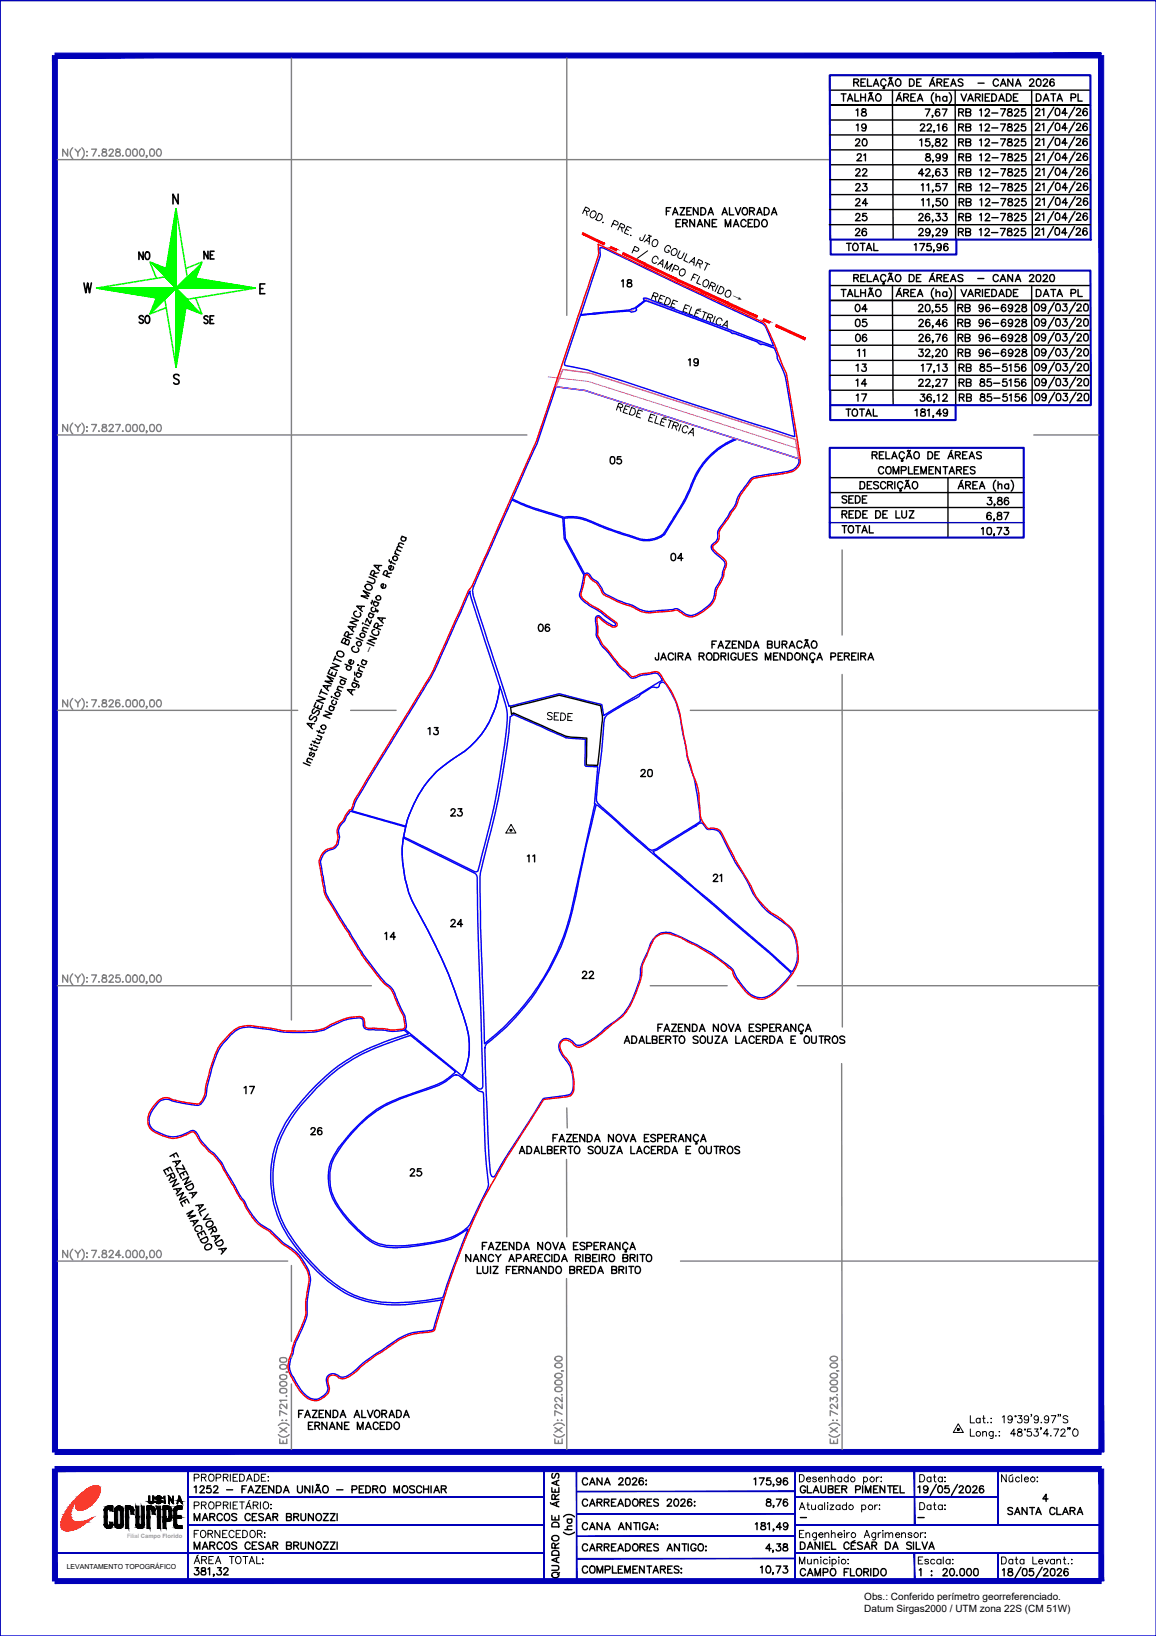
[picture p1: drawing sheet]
<svg xmlns="http://www.w3.org/2000/svg" width="210mm" height="297mm" viewBox="0 0 210 297" stroke-linecap="round" stroke-linejoin="round" font-family="sans-serif">
<defs><g id="words">
<g font-size="4.4">
<text x="154.2" y="22.2">18</text>
<text x="154.2" y="25">19</text>
<text x="154.2" y="33.2">22</text>
<text x="154.2" y="41.3">25</text>
<text x="154.2" y="44.1">26</text>
<text x="24" y="48.3">NO</text>
<text x="36" y="48.3">NE</text>
<text x="111.5" y="53.3">18</text>
<text x="24" y="60">SO</text>
<text x="36" y="60">SE</text>
<text x="151.3" y="55">TALHÃO</text>
<text x="154.2" y="57.9">04</text>
<text x="154.5" y="66">11</text>
<text x="123.8" y="67.7">19</text>
<text x="154.2" y="74.1">17</text>
<text x="120.6" y="103">04</text>
<text x="98.1" y="131.9">SEDE</text>
<text x="76.6" y="134.8">13</text>
<text x="98.1" y="157.7" transform="rotate(-90 98.1 157.7)">11</text>
<text x="128.4" y="161.2">21</text>
<text x="68.8" y="171.8">14</text>
<text x="104.4" y="178.9">22</text>
<text x="73.4" y="214.8">25</text>
</g>
<g font-size="4">
<text x="154.5" y="30.3">21</text>
<text x="172.9" y="30.3">RB 12-7825</text>
<text x="154.2" y="38.5">24</text>
<text x="172.9" y="38.5">RB 12-7825</text>
<text x="154.2" y="63.1">06</text>
<text x="172.9" y="63.1">RB 96-6928</text>
<text x="154.2" y="71.3">14</text>
<text x="172.9" y="71.3">RB 85-5156</text>
<text x="109.7" y="85.4">05</text>
<text x="151.7" y="92.4">SEDE</text>
<text x="96.7" y="115.7">06</text>
<text x="115" y="142.2">20</text>
<text x="80.4" y="149.2">23</text>
<text x="80.4" y="169.3">24</text>
<text x="43" y="199.7">17</text>
<text x="55" y="207.1">26</text>
<text x="188" y="273.8">4</text>
</g>
<g font-size="2.6">
<text x="143.9" y="276.9">-</text>
<text x="165.5" y="276.9">-</text>
</g>
<text font-size="2" x="132.7" y="54.3" transform="rotate(25 132.7 54.3)">→</text>
<g font-size="1.8">
<text x="67.3" y="118.6" transform="rotate(-67 67.3 118.6)">–</text>
<text x="156.9" y="290.4">Obs.: Conferido perímetro georreferenciado.</text>
<text x="156.9" y="292.6">Datum Sirgas2000 / UTM zona 22S (CM 51W)</text>
</g>
<text font-size="1.3" x="12.1" y="284.9">LEVANTAMENTO TOPOGRÁFICO</text>
<text font-size="1.1" fill="#989898" x="23.1" y="279.2">Filial Campo Florido</text>
</g></defs>
<!-- layer: RODOVIA -->
<g fill="#f00" stroke="#f00" stroke-width=".18">
<path d="M105.8 42.2l-.1 .3 4.1 1.7zM105.7 42.5l4.1 1.7-.2 .3z"/>
<path d="M110.9 44.7l-.1 .3 1.3 .3zM110.8 45l1.3 .3-.2 .3z"/>
<path d="M113.2 45.8l-.2 .3 4.1 1.7zM113 46.1l4.1 1.7-.1 .3z"/>
<path d="M117.1 47.8l-.1 .3 5.9 2.5zM117 48.1l5.9 2.5-.2 .3z"/>
<path d="M122.9 50.6l-.2 .3 4.7 1.7zM122.7 50.9l4.7 1.7-.1 .4zM127.4 52.6l-.1 .4 4.9 1.9zM127.3 53l4.9 1.9-.1 .3zM132.2 54.9l-.1 .3 5.4 2.1zM132.1 55.2l5.4 2.1-.1 .4z"/>
<path d="M138.7 57.9l-.2 .3 1.3 .2zM138.5 58.2l1.3 .2-.1 .3z"/>
<path d="M140.9 58.9l-.1 .4 5.5 2.1zM140.8 59.3l5.5 2.1-.2 .3z"/>
</g>
<path d="M117.1 47.8l-.1 .3M146.3 61.4l-.2 .3" fill="none" stroke="#f00" stroke-width=".18"/>
<!-- layer: 0114001252004 -->
<path d="M102.4 94.1l2-.1 1.5 .3 4.4 1.8 5.8 1.9 1.9 .2 1-.3 1.3-.5 .4-.4 3.5-5.6 2.1-4.8 1.1-1.9 2.1-2.3 2.4-1.8 2-.9 11.1 3.6a2.09 2.09 0 0 1-1.9 2.3l-6.1 1-.6 .3-.7 .9a8.3 8.3 0 0 0-2 3.3 4.2 4.2 0 0 1-1.2 1.9l-.4 .9-1.5 2.1-.3 .7a1.88 1.88 0 0 1-1 2.2l-.1 .2 .1 .8 2.3 2.2 .1 .5-.4 1.1a8 8 0 0 1-1.4 3.3 3.9 3.9 0 0 1-1.9 3.4 4.3 4.3 0 0 1-2.6 1.3 2.91 2.91 0 0 1-1.9-.8l-.6-.4-3.4 .4a5.6 5.6 0 0 1-4.7-1l-.3-.1a15.8 15.8 0 0 1-4.1-1.7 1.8 1.8 0 0 1-1.2-1.4l-.6-1a4.1 4.1 0 0 1-1.8-1.6l-.2-.1-.4 .3-3.5-6.6zM119.8 97.6h.1" fill="none" stroke="#00f" stroke-width=".25"/>
<!-- layer: 0114001252006 -->
<path d="M92.9 90.7l3.6 1.6 5.7 1.8 .2 3.7 3.6 6.7-.8 3.3v.4a6.5 6.5 0 0 0 3.2 2.5l3.2 2.4 .2 .2-.1 .2a.61 .61 0 0 1-.8-.1l-1-.6-1-.9a.53 .53 0 0 0-.6 0 .53 .53 0 0 0-.2 .6l.2 1.3-.1 1.5 .2 .3a8 8 0 0 0 2.2 3l1.5 2.2 2.2 2a.96 .96 0 0 0 1.2 .2l.9-.4 2.4-.4a1.01 1.01 0 0 1 1.1 .6l.4 .7-10.7 6.4-.3-1.9-.2-.1-7.5-1.9-9.2 2.2-6-18.4-.5-2.2a2.56 2.56 0 0 1 .3-1.7z" fill="none" stroke="#00f" stroke-width=".25"/>
<!-- layer: 0114001252011 -->
<path d="M92.6 130.2l.7-.5 9.4 4.2 3.6 .3-.1 4.8 .2 .1 2.1 .1-.5 6.8-4.4 20a43.8 43.8 0 0 1-15.6 23.5l-.8-21.1v-9.9a196.5 196.5 0 0 0 4.5-20.6l.7-5zM108 146h.1" fill="none" stroke="#00f" stroke-width=".25"/>
<!-- layer: 0114001252005 -->
<path d="M101 70.2l5.3 .7 27.3 8.8a14.3 14.3 0 0 0-8.1 8.2 46.7 46.7 0 0 1-4.9 8.9 4.9 4.9 0 0 1-5.5 .7 79.6 79.6 0 0 1-8.9-3.3l-2.1-.4-1.7 .1-1.5-.5a40 40 0 0 1-7.9-2.8l4.5-9.9z" fill="none" stroke="#00f" stroke-width=".25"/>
<!-- layer: 0114001252017 -->
<path d="M29 200l.6-.3 .7-.1a22.6 22.6 0 0 0 5.7 1.1 3.5 3.5 0 0 0 1.6-3.3 26.1 26.1 0 0 1 2.5-7.4l.5-.7a10.6 10.6 0 0 1 2.8-2.5l1.9-.3 3.4 .4a24.7 24.7 0 0 0 10.1 .1l1.4-.7a10.1 10.1 0 0 1 5-1.5 .7 .7 0 0 1 .8 .8 1.09 1.09 0 0 0 .2 1.2 1.09 1.09 0 0 0 1.2 .2l2.6 .1 1.2 .2 2.2-.3 .8 .7a38 38 0 0 0-14.8 7.4 38.2 38.2 0 0 0-8 9.7 19.7 19.7 0 0 0 2.6 22 29 29 0 0 0 9.7 8.5 21.2 21.2 0 0 0 11.4 1.4l5.2-.7-1.6 5.2-.1 .3-1.1 .2a9.3 9.3 0 0 0-5.8 1.8l-3.3 2.2a21.4 21.4 0 0 0-4.2 3.4 2.52 2.52 0 0 1-2.5 .9 1.37 1.37 0 0 0-1.9-.4 1.37 1.37 0 0 0-.4 1.9 1.52 1.52 0 0 1-.7 1.9 2.38 2.38 0 0 1-3.5-.4l-.5-.6-1.4-2.4a3.6 3.6 0 0 1-.1-4.3 12.6 12.6 0 0 1 1.7-4.5l.9-2.3v-2.4l.2-1.6a6 6 0 0 0 .1-4.1 10.3 10.3 0 0 0-4.8-5.3l-.5-.5a17.1 17.1 0 0 0-3.8-3l-.4-.4a12.3 12.3 0 0 1-2.3-3.6 8.1 8.1 0 0 1-1.7-2.7l-1.6-2.7a9.7 9.7 0 0 0-3.1-4 9.6 9.6 0 0 1-2.3-3l-.1-.1a.84 .84 0 0 0-1.2 0 5.1 5.1 0 0 1-5.6 .1 2.28 2.28 0 0 1-1.3-3.6z" fill="none" stroke="#00f" stroke-width=".25"/>
<!-- layer: REDE DE LUZ -->
<g fill="none" stroke="#f0f" stroke-width=".18">
<path d="M99.5 68.4h.2M99.9 68.5h.2M100.2 68.5h.3M100.6 68.6h.2M101 68.6h.2M101.3 68.7h.3M101.7 68.7h.3M102.1 68.7h.3M102.5 68.8h.2M102.8 68.8h.3M103.2 68.9h.3M103.6 68.9h.2"/>
<path d="M104 68.9h.2M104.4 69h.2M104.7 69h.2M105.1 69.1h.2M105.5 69.1h.2M105.8 69.2h.3M106.2 69.2h.2M106.6 69.2l.4 .1M107.1 69.4h.3M107.5 69.5h.2M107.8 69.6l.3 .1M108.2 69.7l.2 .1"/>
<path d="M108.5 69.8l.3 .1M108.9 69.9l.2 .1M109.3 70l.2 .1M109.6 70.1l.3 .1M110 70.3h.2M110.3 70.4l.3 .1M110.7 70.5l.2 .1M111 70.6l.3 .1M111.4 70.7l.2 .1M111.8 70.9h.2M112.1 70.9l.3 .1M112.5 71.1h.2"/>
<path d="M112.8 71.2h.3M113.2 71.3l.2 .1M113.5 71.4l.3 .1M113.9 71.5l.2 .1M114.3 71.6l.2 .1M114.6 71.7l.3 .1M115 71.9l.2 .1M115.3 72h.3M115.7 72.1l.2 .1M116 72.2l.3 .1M116.4 72.3l.2 .1M116.8 72.4l.2 .1"/>
<path d="M117.1 72.5l.2 .1M117.5 72.7h.2M117.8 72.8h.3M118.2 72.9l.2 .1M118.5 73l.3 .1M118.9 73.1l.2 .1M119.3 73.2l.2 .1M119.6 73.3l.2 .1M120 73.4l.2 .1M120.3 73.6h.3M120.7 73.7l.2 .1M121 73.8l.3 .1"/>
<path d="M121.4 73.9l.2 .1M121.8 74l.2 .1M122.1 74.2h.2M122.5 74.2l.2 .1M122.8 74.4l.3 .1M123.2 74.5h.2M123.5 74.6l.3 .1M123.9 74.7l.2 .1M124.2 74.8l.3 .1M124.6 74.9l.2 .1M125 75l.3 .2M125.4 75.2l.3 .1"/>
<path d="M125.8 75.3l.2 .1M126.2 75.4l.2 .1M126.5 75.6h.2M126.9 75.6l.2 .1M127.2 75.8h.3M127.6 75.9l.2 .1M127.9 76l.3 .1M128.3 76.1l.2 .1M128.7 76.2l.2 .1M129 76.4h.2M129.4 76.4l.2 .1M129.7 76.6l.3 .1"/>
<path d="M130.1 76.7l.2 .1M130.4 76.8l.3 .1M130.8 76.9l.2 .1M131.1 77l.3 .1M131.5 77.2h.2M131.9 77.2l.2 .1M132.2 77.4l.3 .1M132.6 77.5l.2 .1M132.9 77.6l.3 .1M133.3 77.7l.2 .1M133.6 77.8l.3 .1M134 78h.2"/>
<path d="M134.4 78l.2 .1M134.7 78.2l.3 .1M135.1 78.3l.2 .1M135.4 78.4l.3 .1M135.8 78.5l.2 .1M136.1 78.6l.3 .1M136.5 78.8h.2M136.9 78.9h.2M137.2 79l.3 .1M137.6 79.1l.2 .1M137.9 79.2l.3 .1M138.3 79.3l.2 .1"/>
<path d="M138.6 79.4l.3 .1M139 79.6h.2M139.4 79.7h.2M139.7 79.8l.3 .1M140.1 79.9l.2 .1M140.4 80l.3 .1M140.8 80.1l.2 .1M141.1 80.2l.3 .1M141.5 80.4h.2M141.9 80.5h.2M142.2 80.6l.3 .1M142.6 80.7l.2 .1"/>
<path d="M142.9 80.8l.3 .1M143.3 80.9l.2 .1M143.6 81.1h.3M144 81.2h.2M144.4 81.3l.2 .1M144.7 81.4l.2 .1M145.1 81.5l.1 .1"/>
</g>
<path d="M105.3 57.2l9.6-.9 2.4-1.9 23.8 8.9M102.2 67.1l5.3 .7 36.9 12 .6 3.5-38.7-12.4-5.3-.7z" fill="none" stroke="#f0f" stroke-width=".25"/>
<!-- layer: SEDE -->
<path d="M92.7 128.4l7.7-1.9a2.16 2.16 0 0 1 2-.1l6.7 1.7v.4a9.5 9.5 0 0 1 .1 4.2l-.7 6.3-2-.1 .1-4.9-1.2-.1a7.7 7.7 0 0 1-4.6-1.1l-7.6-3.4-.3 .3z" fill="none" stroke="#000" stroke-width=".25"/>
<!-- layer: MARGEM -->
<path d="M0 .1h209.9v296.9h-209.9zM0 .1v296.9" fill="none" stroke="#0000b8" stroke-width=".25"/>
<g fill="#0000b8" stroke="#0000b8" stroke-width=".18">
<path d="M98.7 266.7l.1 20.1v-20.1zM98.7 266.7l.1 20.1h-.1z"/>
<path d="M10 281.9h88.8zM10 282l88.8-.1z"/>
<path d="M144.4 281.9h55.5zM144.4 282l55.5-.1z"/>
<path d="M34.1 276.8h64.7zM34.1 276.9l64.7-.1z"/>
<path d="M144.4 276.8h55.6zM144.4 276.9l55.6-.1z"/>
<path d="M34.1 271.8h64.7zM34.1 271.9l64.7-.1z"/>
<path d="M34.1 266.7l.1 20.3zM34.1 266.7l.1 20.3z"/>
<path d="M104.6 266.7l.1 20.1zM104.6 266.7l.1 20.1z"/>
<path d="M144.3 266.7l.1 20.1zM144.3 266.7l.1 20.1z"/>
<path d="M166 282l.1 5v-5zM166 282l.1 5h-.1z"/>
<path d="M181.2 282l.1 5zM181.2 282l.1 5z"/>
<path d="M144.4 271.8h36.8zM144.4 271.9l36.8-.1z"/>
<path d="M181.2 266.7l.1 10.2zM181.2 266.7l.1 10.2z"/>
<path d="M166 266.7v10.2h.1zM166 266.7h.1v10.2z"/>
<path d="M104.7 270.7h39.7zM104.7 270.8l39.7-.1z"/>
<path d="M104.7 274.8h39.7zM104.7 274.9l39.7-.1z"/>
<path d="M104.7 278.9h39.7zM104.7 279l39.7-.1z"/>
<path d="M104.7 282.9h39.7zM104.7 283l39.7-.1z"/>
<path d="M10 10.5h189.9v-.9zM10 9.6h189.9l-189.9 .9z"/>
<path d="M9.5 10.1l.9 253.5v-253.5zM9.5 10.1l.9 253.5h-.9z"/>
<path d="M10 263.2v.9l189.9-.9zM10 264.1l189.9-.9v.9z"/>
<path d="M199.5 10.1v253.5h.9zM199.5 10.1h.9v253.5z"/>
<path d="M199.5 266.7l.9 20.3v-20.3zM199.5 266.7l.9 20.3h-.9z"/>
<path d="M10 287.5h189.9v-.9zM10 286.6h189.9l-189.9 .9z"/>
<path d="M9.5 266.7v20.3h.9zM9.5 266.7h.9v20.3z"/>
<path d="M10 266.3v.9l189.9-.9zM10 267.2l189.9-.9v.9z"/>
<path d="M34.1 266.7l.1 20.2zM34.1 266.7l.1 20.2z"/>
</g>
<g fill="none" stroke="#000" stroke-width=".25">
<path d="M27.4 272.8h.1M27.4 273h.1M27.4 272.8l-.2-.2v-1h-.2v1l.2 .3 .2 .1M27.5 272.8l.2-.2v-1h.2v1l-.2 .3-.2 .1M35.3 270l.3-.2v1.2M35.3 276.1v-1.3l.5 1.3 .5-1.3v1.3M36.3 270.1l.1-.3h.4l.3 .4-.8 .8h.8M36.7 276.1l.6-1.3 .5 1.3M37 275.7h.5M38.1 275.4h.8v-.5l-.8-.1v1.3M38.2 269.8h-.6l-.1 .5a.46 .46 0 0 1 .7 0 .46 .46 0 0 1 0 .7 .46 .46 0 0 1-.7-.2M38.6 275.4l.4 .7"/>
<path d="M38.8 270.1l.1-.3h.4l.2 .1v.3l-.8 .8h.9M40.3 275.1a.48 .48 0 0 0-.5-.3 .48 .48 0 0 0-.4 .5v.3a.48 .48 0 0 0 .4 .5 .48 .48 0 0 0 .5-.3M41 274.9l.1-.1a.62 .62 0 0 1 .6 .7 .62 .62 0 0 1-.7 .5l-.3-.4 .1-.5zM41.1 270.5h1.1M43 275l-.4-.2-.5 .2 .1 .3 .6 .2 .2 .2-.2 .3-.2 .1-.5-.2M43.9 270.4h.5M44.7 269.8h-.8v1.2M45 271l.6-1.2 .5 1.2M45.3 270.6h.5M45.4 275.1a.48 .48 0 0 0-.5-.3 .48 .48 0 0 0-.4 .5v.3a.48 .48 0 0 0 .4 .5 .48 .48 0 0 0 .5-.3M45.8 275.4h.5M46.4 269.8h.9l-.9 1.2h.9"/>
<path d="M46.6 274.8h-.8v1.3h.8M46.6 280h-.8v1.3h.8M47.7 270.4h.4M47.8 275l-.3-.2-.5 .2v.2l.7 .3 .1 .2v.2l-.3 .2-.5-.2M48.2 276.1l.5-1.3 .5 1.3M48.4 275.7h.6M48.5 269.8h-.8v1.2h.8M49.6 275.4h.7v-.5l-.7-.1v1.3M49.7 269.8v1.2l-.9-1.2v1.2M50 275.4l.4 .7M50.2 269.8h.4a.68 .68 0 0 1 .5 .6 .68 .68 0 0 1-.5 .6h-.4zM51.5 271l.5-1.2 .5 1.2"/>
<path d="M51.7 270.6h.6M52 275.4h.8l.1-.3-.1-.2-.8-.1v1.3l.8-.1 .1-.3-.3-.3M53.3 275.4h.8l.1-.3-.1-.2-.8-.1v1.3M53.8 275.4l.4 .7M54 269.8v.9l.4 .3h.3l.2-.3v-.9M54.7 274.8v.9a.43 .43 0 0 0 .4 .4 .43 .43 0 0 0 .4-.4v-.9M54.7 280v1.1l.3 .2 .5-.2v-1.1M56.3 269.8v1.2l-.9-1.2v1.2M56.8 269.8v1.2M56.9 274.8v1.3l-.9-1.3v1.3M56.9 280v1.3l-.9-1.3v1.3M57.2 271l.5-1.2 .6 1.2"/>
<path d="M57.4 270.6h.6M57.5 269.6l-.1 .1M57.5 269.6h.2M57.6 274.9l.1-.1a.63 .63 0 0 1 .7 .7 .63 .63 0 0 1-.8 .5l-.2-.4v-.3zM57.8 269.6h.1M58 269.5l-.1 .1M58.7 274.8h.9l-.9 1.3h.9M58.7 280h.9l-.9 1.3h.9M58.8 269.8h.2a.63 .63 0 0 1 .6 .7 .63 .63 0 0 1-.8 .5l-.2-.4v-.4zM60 274.8h.8l-.8 1.3h.8M60 280h.8l-.8 1.3h.8M61.1 270.5h1.2"/>
<path d="M61.2 274.8v1.3M61.2 280v1.3M63.9 270.5l.8-.1 .1-.2-.1-.4h-.8v1.2M65.2 270.4h.5M66 269.8h-.8v1.2h.8M66.4 269.8h.4a.68 .68 0 0 1 .5 .6 .68 .68 0 0 1-.5 .6h-.4zM67.7 270.4l.8-.1 .1-.3-.1-.2h-.8v1.2M68.2 270.4l.4 .6M69.3 269.8h.1a.64 .64 0 0 1 .6 .6 .64 .64 0 0 1-.6 .6 .73 .73 0 0 1-.1-1.2zM71.5 271v-1.2l.6 1.2 .4-1.2v1.2M73.2 269.9l.2-.1a.63 .63 0 0 1 .7 .7 .63 .63 0 0 1-.8 .5l-.3-.4zM75.3 269.9l-.4-.1-.5 .1 .1 .3 .6 .3 .2 .2v.2l-.4 .1-.5-.1"/>
<path d="M76.5 270.1a.46 .46 0 0 0-.5-.3 .46 .46 0 0 0-.4 .4v.4a.46 .46 0 0 0 .4 .5 .46 .46 0 0 0 .5-.4M76.9 270.4h.9M76.9 269.8v1.2M77.8 269.8v1.2M78.3 269.8v1.2M78.8 271l.5-1.2 .5 1.2M79 270.6h.6M80.1 270.4l.8-.1 .1-.3-.1-.2h-.8v1.2M80.6 270.4l.4 .6M99.9 272.8l.2 .3M100.2 275.2v.8h1.3v-.8M100.2 270.1v.8h1.3v-.8"/>
<path d="M100.2 279a.64 .64 0 0 1 .8-.2 .64 .64 0 0 1 .4 .7 .64 .64 0 0 1-.8 .3 .64 .64 0 0 1-.4-.8zM100.4 276.5l.3-.1h.5l.2 .2 .1 .6h-1.3v-.4zM100.4 267.5l-.2 .3 .2 .6 .2-.1 .5-.8 .3 .2 .1 .4-.2 .3M100.8 272.2v-.7l-.4-.2-.2 .2v.7h1.3M100.8 270.4v.5M100.8 275.4v.6M101 268.9v.7M101 272.8v.6M101.5 272.6l-1.3 .5 1.3 .5M101.5 268.8l-1.3 .5 1.3 .4M101.5 271.3l-.7 .5M102.3 278.2a1.36 1.36 0 0 0 2 0"/>
<path d="M102.3 275.4a1.36 1.36 0 0 1 2 0M102.6 277.7h1.2M103 275.8h.8M103.2 275.8a.42 .42 0 0 0-.1 .7 .42 .42 0 0 0 .6 0 .42 .42 0 0 0 0-.7M103.8 277.1h-.8v.5l.3 .1M106.7 268.6a.48 .48 0 0 0-.6-.3 .48 .48 0 0 0-.4 .5v.3a.48 .48 0 0 0 .4 .5 .48 .48 0 0 0 .6-.3M106.7 272.5a.48 .48 0 0 0-.6-.3 .48 .48 0 0 0-.4 .5v.3a.48 .48 0 0 0 .4 .5 .48 .48 0 0 0 .6-.3M106.7 276.8a.48 .48 0 0 0-.6-.3 .48 .48 0 0 0-.4 .4v.4a.48 .48 0 0 0 .4 .4 .48 .48 0 0 0 .6-.3M107.1 269.6l.5-1.3 .4 1.3M107.1 273.5l.5-1.3 .4 1.3M107.1 277.7l.5-1.2 .4 1.2M107.2 269.2h.7"/>
<path d="M107.2 273h.7M107.2 277.3h.7M108.4 272.8l.8-.1 .1-.3-.1-.2h-.8v1.3M108.8 272.8l.5 .7M109.3 268.3v1.3l-.9-1.3v1.3M109.3 276.5v1.2l-.9-1.2v1.2M109.7 272.8l.7-.1 .1-.4-.8-.1v1.3M109.8 269.6l.5-1.3 .5 1.3M109.8 277.7l.5-1.2 .5 1.2M110 269.2h.6M110 277.3h.6M110.2 272.8l.4 .7"/>
<path d="M111 272.8h.5M111.8 272.2h-.8v1.3h.8M112.2 273.5l.5-1.3 .5 1.3M112.3 277.7l.5-1.2 .5 1.2M112.4 268.6l.2-.3h.3l.2 .2-.2 .5-.6 .6h.9M112.4 273h.6M112.5 277.3h.6M113.6 272.2h.4a.68 .68 0 0 1 .4 .6 .68 .68 0 0 1-.4 .7h-.4zM113.7 268.4h.6l.1 .5a.53 .53 0 0 1-.5 .7 .87 .87 0 0 1-.2-1.2zM114.6 276.5v1.2l-.9-1.2v1.2M114.9 268.6l.2-.3 .4 .1 .1 .1a1.67 1.67 0 0 1-.8 1.1h.9M115 272.4l.2-.2a.63 .63 0 0 1 .7 .7 .63 .63 0 0 1-.8 .5l-.2-.4z"/>
<path d="M115.1 276.5h.8M115.5 276.5v1.2M116.2 276.5v1.2M116.2 272.8l.8-.1 .1-.3-.3-.2h-.6v1.3M116.7 272.8l.4 .7M116.8 268.5l-.4-.2a.7 .7 0 0 0-.3 1.1 .39 .39 0 0 0 .6 .1 .39 .39 0 0 0 0-.6 .39 .39 0 0 0-.6 .1l-.1 .2M117.3 268.8h.1zM117.3 269.6h.1zM117.5 272.8h.5M117.6 276.8a.48 .48 0 0 0-.5-.3 .48 .48 0 0 0-.4 .4v.4a.47 .47 0 0 0 .4 .5 .47 .47 0 0 0 .5-.5h-.3M117.9 277.7l.5-1.2 .6 1.2M118.2 277.3h.5"/>
<path d="M118.3 272.2h-.8v1.3h.8M119.3 276.9l.1 .1zM119.4 277.6v.1zM119.5 272.4l-.2-.2-.6 .2v.2l.8 .5v.2l-.2 .2-.6-.2M121.2 272.5l.2-.3 .5 .1v.2l-.1 .4-.7 .6h.9M122.6 272.2h.1a.65 .65 0 0 1 .5 .6 .65 .65 0 0 1-.5 .7 .79 .79 0 0 1-.1-1.3zM123.7 272.5v-.2l.2-.1h.4l.1 .2-.2 .5-.6 .6h.9M125.6 272.4l-.1-.2h-.3a.69 .69 0 0 0-.4 .7 .69 .69 0 0 0 .5 .6 .39 .39 0 0 0 .3-.4 .39 .39 0 0 0-.4-.4 .39 .39 0 0 0-.4 .3M126.1 272.7h.1zM126.1 273.3v.2zM136.9 268.5l.3-.2v1.3M137.2 276.7l.3-.2v1.2"/>
<path d="M137.9 268.3h.9l-.7 1.3M138.3 276.5v.4l.5 .2 .2 .2a.44 .44 0 0 1-.4 .4 .44 .44 0 0 1-.5-.4l.8-.5v-.3zM139.3 272.2l-.1 .3 .2 .2a.53 .53 0 0 1 .6 .5 .44 .44 0 0 1-.5 .3 .44 .44 0 0 1-.4-.5l.2-.2 .7-.3-.1-.3zM139.4 276.7l.3-.2v1.2M139.9 268.3h-.6l-.1 .6a.45 .45 0 0 1 .7-.1 .45 .45 0 0 1-.1 .7 .45 .45 0 0 1-.7-.1M140.5 269.6l-.1-.1 .1 .2-.1 .2M140.5 273.4l-.1-.1 .1 .2-.1 .2M140.5 277.7l-.1-.1 .1 .2-.1 .2M141 272.2h.9l-.7 1.3M141.8 268.8a.41 .41 0 0 1-.6 .3 .41 .41 0 0 1-.1-.7 .41 .41 0 0 1 .6 .1l.1 .3a.59 .59 0 0 1-.5 .8l-.2-.2M141.9 277.3h-.9l.6-.8v1.2M143 268.5l-.1-.1-.3-.1a.69 .69 0 0 0-.4 .7 .69 .69 0 0 0 .5 .6 .39 .39 0 0 0 .3-.4 .39 .39 0 0 0-.4-.4 .39 .39 0 0 0-.4 .4"/>
<path d="M143 272.4l-.1-.2h-.3a.69 .69 0 0 0-.4 .7 .69 .69 0 0 0 .5 .6 .39 .39 0 0 0 .3-.4 .39 .39 0 0 0-.4-.4 .39 .39 0 0 0-.4 .3M143 276.9a.4 .4 0 0 1-.5 .4 .4 .4 0 0 1-.2-.7 .4 .4 0 0 1 .7 0 .63 .63 0 0 1 .1 .8 .63 .63 0 0 1-.7 .3l-.1-.1M145.3 280h.5a.71 .71 0 0 1 .4 .6 .71 .71 0 0 1-.4 .7h-.5zM146.3 270.1a.48 .48 0 0 0-.6-.3 .48 .48 0 0 0-.4 .4v.4a.47 .47 0 0 0 .5 .5 .47 .47 0 0 0 .5-.5h-.4M146.6 269.8v1.2h.8M147.7 271l.5-1.2 .5 1.2M147.9 270.6h.6M148.8 280v1.3l-.8-1.3v1.3M149.1 269.8v.9a.43 .43 0 0 0 .4 .4 .43 .43 0 0 0 .4-.4v-.9M149.4 280v1.3M150.4 270.4l.7-.1 .2-.1-.1-.3-.8-.1v1.2h.8v-.5l-.2-.1M150.7 280h-.8v1.3h.8"/>
<path d="M151 280v1.3h.8M151.7 270.4h.5M152.5 269.8h-.8v1.2h.8M152.9 270.4l.7-.1 .2-.3-.2-.2h-.7v1.2M153.3 270.4l.5 .6M155.2 279.7l-.5 .3M155.4 270.5l.8-.2v-.4l-.8-.1v1.2M156.6 269.8v1.2M157.1 271v-1.2l.5 1.2 .5-1.2v1.2M158.6 270.4h.5M159.4 269.8h-.8v1.2h.8M160.7 269.8v1.2l-.9-1.2v1.2"/>
<path d="M160.8 280h.4a.71 .71 0 0 1 .5 .6 .71 .71 0 0 1-.5 .7h-.4zM161.2 269.8h.9M161.6 269.8v1.2M162.3 270.4h.5M163.1 269.8h-.8v1.2h.8M163.4 269.8v1.2h.8M165.9 280v1.3M166.4 280v1.3h.7M166.7 270l.3-.2v1.2M167.4 280l.5 1.3 .5-1.3M168.5 270.2a.41 .41 0 0 1-.5 .4 .41 .41 0 0 1-.3-.6 .41 .41 0 0 1 .6-.2 .79 .79 0 0 1-.2 1.2l-.4-.1M170 269.5l-1.1 2"/>
<path d="M170.5 269.8a.42 .42 0 0 1 .6 .2 .62 .62 0 0 1 .1 .7 .62 .62 0 0 1-.6 .3h-.1a.92 .92 0 0 1 0-1.2zM172.3 269.8h-.7v.5a.46 .46 0 0 1 .7 0 .46 .46 0 0 1-.1 .7 .46 .46 0 0 1-.7-.2M173.9 269.5l-1.1 2M174.2 270.1l.1-.3h.4l.2 .4-.8 .8h.9M175.6 269.8a.42 .42 0 0 1 .5 .2 .62 .62 0 0 1 .2 .7 .62 .62 0 0 1-.6 .3h-.1a.92 .92 0 0 1 0-1.2zM176.7 270.1l.1-.3h.4l.2 .4-.8 .8h.9M178.6 269.9l-.1-.1a.45 .45 0 0 0-.6 .2v.9a.41 .41 0 0 0 .6 .1 .41 .41 0 0 0-.1-.7 .41 .41 0 0 0-.6 .3M183.9 273.9l-.3-.2-.6 .2v.2l.7 .3 .2 .2v.2l-.3 .2-.6-.2M184.2 275l.5-1.3 .5 1.3M184.4 274.6h.6M186.5 273.7v1.3l-.9-1.3v1.3M191.9 273.7v1.3h.8"/>
<path d="M193 275l.5-1.3 .5 1.3M193.2 274.6h.6M194.3 274.3h.8l.1-.4-.1-.1-.8-.1v1.3M194.8 274.3l.4 .7M195.6 275l.5-1.3 .5 1.3M195.8 274.6h.6M35.3 281.3v-1.3l.5 1.3 .5-1.3v1.3M35.4 284.6h.7l-.4 .5a.43 .43 0 0 1 .4 .4 .43 .43 0 0 1-.3 .5 .43 .43 0 0 1-.5-.3M36.6 284.7v.3l.1 .1a.49 .49 0 0 1 .6 .2 .49 .49 0 0 1 0 .6h-.5l-.2-.1a.48 .48 0 0 1 0-.5 .48 .48 0 0 1 .5-.2l.2-.1v-.3zM36.7 281.3l.6-1.3 .5 1.3M37 280.9h.5M37.8 284.9l.3-.3v1.3"/>
<path d="M38.1 280.6l.8-.1v-.4l-.8-.1v1.3M38.6 280.6l.4 .7M38.9 285.9h-.2h.2l-.2 .3M39.5 284.6h.7l-.4 .5a.43 .43 0 0 1 .4 .4 .43 .43 0 0 1-.3 .5 .43 .43 0 0 1-.5-.3M40.3 280.3a.48 .48 0 0 0-.5-.3 .48 .48 0 0 0-.4 .5 .53 .53 0 0 0 .2 .7 .53 .53 0 0 0 .7-.2M40.6 285l.3-.4 .5 .2v.3l-.8 .8h.8M40.9 280.2l.1-.1a.62 .62 0 0 1 .7 .3 .62 .62 0 0 1-.1 .7 .59 .59 0 0 1-.9-.1 .59 .59 0 0 1 .2-.8zM43 280.2a.48 .48 0 0 0-.5-.2 .48 .48 0 0 0-.4 .3l.8 .5 .1 .3-.2 .1a.6 .6 0 0 1-.7-.1M45.4 280.3a.48 .48 0 0 0-.5-.3 .48 .48 0 0 0-.4 .5 .53 .53 0 0 0 .2 .7 .53 .53 0 0 0 .7-.2M45.8 280.6h.5M47.8 280.2a.46 .46 0 0 0-.4-.2 .46 .46 0 0 0-.4 .3l.8 .6v.2l-.3 .2-.5-.2M48.2 281.3l.5-1.3 .5 1.3"/>
<path d="M48.4 280.9h.6M49.6 280.6l.7-.1 .1-.4-.8-.1v1.3M50 280.6l.4 .7M52 280.6h.6l.3-.4-.3-.2h-.6v1.3h.6l.2-.1 .1-.3-.3-.3M53.3 280.6l.8-.1 .1-.3-.3-.2h-.6v1.3M53.8 280.6l.4 .7M57.5 280.2a.6 .6 0 0 1 .9 .1 .6 .6 0 0 1-.3 .9 .6 .6 0 0 1-.7-.2 .6 .6 0 0 1 .1-.8zM100.2 284.3h.9a.42 .42 0 0 1 .4 .4 .42 .42 0 0 1-.4 .4h-.9M100.2 285.7a.64 .64 0 0 1 .8-.2 .64 .64 0 0 1 .4 .7 .64 .64 0 0 1-.8 .3 .64 .64 0 0 1-.4-.8zM100.4 281.6l.3-.1 .6 .1 .2 .3v.5h-1.3v-.5zM100.8 281.1v-.8l-.4-.1-.2 .1v.8h1.3M101 282.9v.6"/>
<path d="M101.5 282.7l-1.3 .5 1.3 .5M101.5 280.2l-.7 .5M101.6 285.5l-.4 .4M106.7 284.6a.48 .48 0 0 0-.6-.3 .48 .48 0 0 0-.4 .5v.3a.48 .48 0 0 0 .4 .5 .48 .48 0 0 0 .6-.3M106.7 280.6a.48 .48 0 0 0-.6-.3 .48 .48 0 0 0-.4 .5v.3a.48 .48 0 0 0 .4 .5 .48 .48 0 0 0 .6-.3M107.1 281.6l.5-1.3 .4 1.3M107.2 281.2h.7M107.3 284.4l.1-.1a.64 .64 0 0 1 .7 .7 .64 .64 0 0 1-.7 .6 .73 .73 0 0 1-.1-1.2zM108.4 285.6v-1.3l.5 1.3 .5-1.3v1.3M108.4 280.9h.8l.1-.4-.1-.1-.8-.1v1.3M108.8 280.9l.5 .7M109.7 280.9h.7l.1-.5-.8-.1v1.3"/>
<path d="M109.9 285l.8-.1 .1-.1-.1-.4-.8-.1v1.3M110.2 280.9l.4 .7M111 280.9h.5M111.2 284.3v1.3h.8M111.8 280.3h-.8v1.3h.8M112.2 281.6l.5-1.3 .5 1.3M112.3 284.9h.5M112.4 281.2h.6M113.1 284.3h-.8v1.3h.8M113.5 285.6v-1.3l.4 1.3 .5-1.3v1.3M113.6 280.3h.4a.68 .68 0 0 1 .4 .7 .68 .68 0 0 1-.4 .6h-.4zM114.9 284.9h.5"/>
<path d="M115.1 280.4l.1-.1a.63 .63 0 0 1 .7 .7 .63 .63 0 0 1-.8 .5l-.2-.4v-.3zM115.7 284.3h-.8v1.3h.8M116.2 280.9h.8l.1-.4-.3-.2h-.6v1.3M116.7 280.9l.4 .7M117 284.3v1.3l-.9-1.3v1.3M117.5 284.3h.8M117.5 280.9h.5M117.9 284.3v1.3M118.3 280.3h-.8v1.3h.8M118.6 285.6l.5-1.3 .4 1.3M118.7 285.2h.7M119.5 280.5l-.2-.2-.6 .2v.2l.7 .3 .1 .2v.2l-.2 .2-.6-.2"/>
<path d="M119.9 284.9h.8l.1-.3-.1-.2-.8-.1v1.3M120.4 284.9l.4 .7M121.1 281.6l.5-1.3 .5 1.3M121.2 284.9h.6M121.3 281.2h.6M122 284.3h-.8v1.3h.8M123.3 284.5l-.3-.2-.6 .2 .1 .3 .6 .3 .2 .2v.1l-.3 .2-.6-.2M123.4 280.3v1.3l-.9-1.3v1.3M123.7 284.8h.1zM123.7 285.6h.1zM123.8 280.3h.9M124.3 280.3v1.3"/>
<path d="M125 280.3v1.3M126.4 280.6a.48 .48 0 0 0-.6-.3 .48 .48 0 0 0-.4 .5v.3a.47 .47 0 0 0 .5 .5 .47 .47 0 0 0 .5-.5h-.3M126.9 280.5l.2-.2a.64 .64 0 0 1 .6 .7 .64 .64 0 0 1-.6 .6l-.4-.5zM128.1 280.8h.1zM128.1 281.5h.1zM138.1 284.6l.3-.3v1.3M139.3 284.4a.42 .42 0 0 1 .6 .2 .62 .62 0 0 1 .1 .6 .62 .62 0 0 1-.6 .4h-.1a.92 .92 0 0 1 0-1.2zM140 281.2h-.9l.6-.9v1.3M140.4 285.6h-.1h.1l-.1 .3M140.4 281.5h-.1h.1l-.1 .3M140.9 284.3h.9l-.6 1.3M141.1 280.3h.6l-.3 .5a.43 .43 0 0 1 .4 .4 .43 .43 0 0 1-.4 .4 .43 .43 0 0 1-.5-.3"/>
<path d="M142.3 284.3h.7l-.4 .5a.44 .44 0 0 1 .3 .7 .44 .44 0 0 1-.7-.1M142.3 280.4v.3l.4 .2a.38 .38 0 0 1 .3 .4 .38 .38 0 0 1-.5 .3l-.3-.1a.48 .48 0 0 1 .1-.6 .48 .48 0 0 1 .5-.1l.2-.2-.1-.2zM146.3 285.1a.53 .53 0 0 0-.8-.2 .53 .53 0 0 0-.2 .7 .48 .48 0 0 0 .4 .5 .48 .48 0 0 0 .6-.3M146.6 281.3l.5-1.3 .5 1.3M146.6 286.1l.5-1.3 .5 1.3M146.8 280.9h.6M146.8 285.7h.6M148 286.1v-1.3l.5 1.3 .5-1.3v1.3M149.5 285.5l.7-.1 .1-.5-.8-.1v1.3M149.9 280.6h.4M150.9 285a.6 .6 0 0 1 .8 .1 .6 .6 0 0 1-.1 .8 .6 .6 0 0 1-.8-.1 .6 .6 0 0 1 .1-.8zM153.3 285.4h.5"/>
<path d="M154.1 284.8h-.8v1.3M154.2 280.3a.48 .48 0 0 0-.6-.3 .48 .48 0 0 0-.4 .5 .53 .53 0 0 0 .3 .7 .53 .53 0 0 0 .7-.2M154.4 284.8v1.3h.8M154.6 280.7h.4M155.4 280.1h-.8v1.2h.8M155.6 285a.63 .63 0 0 1 .9 .4 .63 .63 0 0 1-.7 .7l-.2-.2-.1-.3zM156.6 280.2a.49 .49 0 0 0-.5-.2 .49 .49 0 0 0-.4 .3l.8 .4 .1 .4a.62 .62 0 0 1-.9 0M156.8 285.4l.8-.1v-.4l-.8-.1v1.3M157 281.3l.4-1.3 .5 1.3M157.1 280.9h.7M157.3 285.4l.4 .7M158.1 284.8v1.3"/>
<path d="M158.3 280.6l.8-.1v-.4l-.8-.1v1.3M158.6 284.8h.4a.69 .69 0 0 1 .5 .7 .69 .69 0 0 1-.5 .6h-.4zM158.7 280.6l.5 .7M160.1 285a.59 .59 0 0 1 .8 .1 .59 .59 0 0 1-.1 .8 .46 .46 0 0 1-.6 .2 .46 .46 0 0 1-.3-.5zM162.1 281.3l.5-1.3 .5 1.3M162.3 280.9h.6M165.5 280.2a.46 .46 0 0 0-.5-.2 .46 .46 0 0 0-.4 .3l.8 .5v.4a.6 .6 0 0 1-.8-.1M166.9 285.1l.3-.3v1.3M168.7 281.3l.5-1.3 .4 1.3M168.8 280.9h.7M169.1 285.3h.1zM169.1 286h.1z"/>
<path d="M171.2 285.1l.2-.3h.3l.3 .4-.8 .9h.8M172.6 284.8a.42 .42 0 0 1 .6 .3 .66 .66 0 0 1-.4 1 .84 .84 0 0 1-.2-1.3zM173.7 286v.1l.1-.1M174.5 284.8a.45 .45 0 0 1 .6 .3v.3a.59 .59 0 0 1-.3 .7l-.5-.2v-.5zM175.7 284.8a.42 .42 0 0 1 .6 .3 .66 .66 0 0 1-.4 1 .84 .84 0 0 1-.2-1.3zM177 284.8a.47 .47 0 0 1 .6 .3v.8a.41 .41 0 0 1-.4 .2 .41 .41 0 0 1-.4-.2v-.5zM182 285.1l.3-.3v1.3M183.1 284.8v.4l.7 .3a.4 .4 0 0 1-.1 .6 .4 .4 0 0 1-.6-.2 .4 .4 0 0 1 .3-.5l.4-.2v-.4zM185.4 284.6l-1.1 1.9M185.8 284.8a.47 .47 0 0 1 .6 .3v.8a.41 .41 0 0 1-.3 .2 .41 .41 0 0 1-.4-.2l-.1-.5zM187.6 284.8h-.6l-.1 .6a.46 .46 0 0 1 .7-.1 .46 .46 0 0 1-.1 .7 .46 .46 0 0 1-.6-.1M189.2 284.6l-1.1 1.9"/>
<path d="M189.5 285.1l.2-.3h.3l.2 .4-.8 .9h.9M190.9 284.8a.47 .47 0 0 1 .6 .3v.8a.41 .41 0 0 1-.4 .2 .41 .41 0 0 1-.3-.2l-.1-.5zM192 285.1l.1-.3h.4l.2 .4-.8 .9h.9M193.9 285l-.1-.2a.42 .42 0 0 0-.5 .3 .66 .66 0 0 0 .3 1 .41 .41 0 0 0 .4-.4 .41 .41 0 0 0-.4-.4 .41 .41 0 0 0-.4 .4"/>
</g>
<g fill="none" stroke="#000" stroke-width=".18">
<path d="M35.3 268.3h.7l.2-.2-.2-.4h-.7v1.2M35.3 273.4l.7-.1 .2-.4-.2-.2h-.7v1.3M35.3 278.5h.5M36.1 277.9h-.8v1.3M36.5 278a.6 .6 0 0 1 .8 .1 .6 .6 0 0 1 0 .9l-.2 .1a.59 .59 0 0 1-.7-.2 .59 .59 0 0 1 0-.7zM36.6 268.3l.7-.1 .1-.4-.8-.1v1.2M36.6 273.3l.7-.1 .1-.4-.8-.1v1.3M37 268.3l.4 .6M37 273.3l.4 .7M37.8 278.5l.8-.1v-.4l-.8-.1v1.3M38.1 267.7a.62 .62 0 0 1 .8 .6 .62 .62 0 0 1-.8 .6l-.2-.4v-.5zM38.1 272.7a.62 .62 0 0 1 .8 .6 .62 .62 0 0 1-.8 .6l-.2-.4v-.5z"/>
<path d="M38.2 278.5l.4 .7M39.2 268.3l.8-.1v-.4l-.8-.1v1.2M39.2 273.4l.8-.2v-.4l-.8-.1v1.3M39.9 277.9v1.3l-.9-1.3v1.3M40.4 278.5h.5M40.6 268.3l.7-.1 .1-.4-.8-.1v1.2M40.6 273.3l.7-.1 .1-.4-.8-.1v1.3M41 268.3l.4 .6M41 273.3l.4 .7M41.2 277.9h-.8v1.3h.8M41.8 267.7v1.2M41.8 272.7v1.3"/>
<path d="M42.3 268.3h.5M42.3 273.3h.5M42.5 278.2a.48 .48 0 0 0-.6-.3 .48 .48 0 0 0-.3 .5 .53 .53 0 0 0 .2 .7 .53 .53 0 0 0 .7-.2M42.9 278.5h.5M43.1 267.7h-.8v1.2h.8M43.1 272.7h-.8v1.3h.8M43.5 267.7h.4a.68 .68 0 0 1 .5 .6 .68 .68 0 0 1-.5 .6h-.4zM43.5 272.7h.9M43.7 277.9h-.8v1.3h.8M43.9 272.7v1.3M44.1 277.9a.71 .71 0 0 1 .8 .3v.2a.62 .62 0 0 1-.4 .8h-.4zM44.6 274l.5-1.3 .5 1.3"/>
<path d="M44.8 268.9l.5-1.2 .5 1.2M44.8 273.5h.6M45 268.5h.6M45.4 272.4l-.3 .2M45.5 278a.6 .6 0 0 1 .8 .1 .6 .6 0 0 1-.1 .9l-.1 .1a.59 .59 0 0 1-.7-.2 .59 .59 0 0 1 0-.7zM46 273.3l.7-.1 .2-.3-.2-.2h-.7v1.3M46.2 267.7h.4a.68 .68 0 0 1 .5 .6 .68 .68 0 0 1-.5 .6h-.4zM46.4 273.3l.5 .7M46.7 278.5l.8-.1v-.4l-.8-.1v1.3M47.2 278.5l.4 .7M47.3 272.7v1.3M47.5 268.3h.5"/>
<path d="M48 272.7a.62 .62 0 0 1 .8 .6 .62 .62 0 0 1-.8 .6l-.2-.4v-.5zM48 278.4h.1zM48 279.1h.1zM48.3 267.7h-.8v1.2h.8M48.6 268.1h.2zM48.6 268.9h.2zM49.1 273.2h.2zM49.2 273.8v.2zM145.2 267.7h.4a.71 .71 0 0 1 .4 .7 .71 .71 0 0 1-.4 .7h-.4zM145.2 274.1l.4-1.3 .5 1.3M145.2 278.5h.4M145.3 273.7h.7"/>
<path d="M146 277.9h-.8v1.3h.8M146.3 278.5l.3-.2 .3 .1 .1 .8M146.3 278.3v.9M146.4 268.5h.8a.42 .42 0 0 0-.5-.3 .42 .42 0 0 0-.3 .5 .42 .42 0 0 0 .4 .4l.4-.3M146.5 273.2h.4M146.7 272.8v1l.1 .3h.2M147.4 273.2v.9h.5l.2-.3M148.1 273.2v.9M148.3 268.4a.37 .37 0 0 0-.4-.2 .37 .37 0 0 0-.3 .2v.1l.5 .1 .2 .2a.37 .37 0 0 1-.4 .3 .37 .37 0 0 1-.3-.3M148.3 278.3v1l-.2 .3h-.4M148.3 278.5a.42 .42 0 0 0-.7-.1 .42 .42 0 0 0 0 .6 .42 .42 0 0 0 .7 0M148.6 268.5h.8a.4 .4 0 0 0-.6-.3 .4 .4 0 0 0-.1 .6 .37 .37 0 0 0 .3 .3 .37 .37 0 0 0 .4-.3"/>
<path d="M148.7 278.7h.7a.42 .42 0 0 0-.7-.2 .42 .42 0 0 0 .3 .7l.4-.2M149.3 273.4a.42 .42 0 0 0-.6 0 .42 .42 0 0 0 0 .6 .42 .42 0 0 0 .6-.1M149.3 273.2v.9M149.7 268.4l.3-.2 .4 .1v.8M149.7 268.2v.9M149.7 272.8v1.3M149.8 278.5l.3-.2 .3 .1 .1 .8M149.8 278.3v.9M150.3 272.8l.1 .1zM150.3 273.2v.9M150.7 273.2h.7l-.7 .9h.7M150.9 268.4l.3-.2 .3 .1 .1 .8"/>
<path d="M150.9 267.7v1.4M151 278.5l.3-.2 .3 .1v.8M151 277.9v1.3M152.1 278.7h.8a.42 .42 0 0 0-.7-.2 .42 .42 0 0 0 .2 .7l.5-.2M152.5 273.4a.42 .42 0 0 0-.6 0 .42 .42 0 0 0 0 .6 .42 .42 0 0 0 .6-.1M152.5 273.2v.9M152.8 268.4a.4 .4 0 0 0-.6-.1 .4 .4 0 0 0 0 .6 .4 .4 0 0 0 .6-.1M152.8 268.2v.9M153.3 277.9v.1zM153.3 278.3v.9M153.7 273.4a.42 .42 0 0 0-.6 0 .42 .42 0 0 0 0 .6 .42 .42 0 0 0 .6-.1M153.7 272.8v1.3"/>
<path d="M153.8 278.3v.9M154 268.4a.42 .42 0 0 0-.6-.1 .42 .42 0 0 0 0 .6 .42 .42 0 0 0 .6-.1M154 267.7v1.4M154.3 278.3l-.4 .1-.1 .3M156.5 273.4a.42 .42 0 0 1 .6 0 .42 .42 0 0 1 0 .6 .42 .42 0 0 1-.6-.1M156.5 273.2v1.3M156.8 268.4a.4 .4 0 0 1 .6-.1 .4 .4 0 0 1 0 .6 .4 .4 0 0 1-.6-.1M156.8 268.2v1.3M156.9 279.2l.5-1.3 .5 1.3M157.1 278.8h.6M158.8 273.2v.9M159 278.3v1.2l-.5 .1"/>
<path d="M159 278.5a.4 .4 0 0 0-.6-.1 .4 .4 0 0 0 0 .6 .4 .4 0 0 0 .6 0M159.1 268.2v.9M159.3 273.2a.38 .38 0 0 0-.5 .4M159.5 278.3v.9M159.6 268.2l-.3 .1-.2 .2M159.6 273.3h.2zM159.7 274v.1zM159.9 268.3h.2zM159.9 269h.2zM159.9 278.3l-.3 .1-.1 .3M160.3 277.9v.1zM160.3 278.3v.9"/>
<path d="M160.7 278.5l.4-.2 .3 .1v.8M160.7 278.3v.9M161.4 278.5l.4-.2 .3 .1v.8M162.6 278.7h.8a.4 .4 0 0 0-.6-.4 .4 .4 0 0 0-.1 .7l.1 .1a.38 .38 0 0 0 .6-.1M163.7 278.5l.3-.2 .3 .1 .1 .8M163.7 278.3v.9M165.6 278.5a.37 .37 0 0 0-.4-.2 .37 .37 0 0 0-.3 .2l.6 .3 .1 .2a.37 .37 0 0 1-.4 .2 .37 .37 0 0 1-.3-.2M167 267.7h.4a.69 .69 0 0 1 .5 .7 .69 .69 0 0 1-.5 .7h-.4zM167 272.8h.4a.66 .66 0 0 1 .5 .7 .66 .66 0 0 1-.5 .6h-.4zM167.1 278.3v.9M167.6 278.3l-.3 .1-.2 .3M167.9 279.1h.2z"/>
<path d="M168 278.3v.1zM169 268.4a.4 .4 0 0 0-.6-.1 .4 .4 0 0 0 0 .6 .4 .4 0 0 0 .6-.1M169 273.4a.41 .41 0 0 0-.6 0 .41 .41 0 0 0 0 .6 .41 .41 0 0 0 .6-.1M169 268.2v.9M169 273.2v.9M169.5 273.2h.4M169.5 268.2h.4M169.7 267.7v1.1v.2l.3 .1M169.7 272.8v1.3h.3M171.1 268.4a.42 .42 0 0 0-.6-.1 .42 .42 0 0 0 0 .6 .42 .42 0 0 0 .6-.1M171.1 273.4a.42 .42 0 0 0-.6 0 .42 .42 0 0 0 0 .6 .42 .42 0 0 0 .6-.1M171.1 268.2v.9"/>
<path d="M171.1 273.2v.9M171.5 273.3h.2zM171.6 268.2v.1zM171.6 268.9v.2zM171.6 274v.1zM182.7 267.7v1.4l-.8-1.4v1.4M183.2 268.2v.6l.2 .3h.2l.3-.3M183.9 267.7l-.6 .3M183.9 268.2v.9M185.1 268.4a.4 .4 0 0 0-.6-.1 .4 .4 0 0 0 0 .6 .4 .4 0 0 0 .6-.1M185.5 267.7v1.4M186 268.5h.7v-.1a.4 .4 0 0 0-.6-.1 .4 .4 0 0 0 0 .6 .4 .4 0 0 0 .6-.1"/>
<path d="M188.3 268.2v.1zM188.3 268.9v.2zM35.3 283.9l.5-1.3 .5 1.3M35.5 283.4h.6M36 282.3l-.2 .2M36.6 283.2h.6l.3-.3-.1-.3h-.8v1.3M37.1 283.2l.4 .7M37.9 283.2h.5M38.7 282.6h-.8v1.3h.8M39.1 283.9l.5-1.3 .5 1.3M39.3 283.4h.6M41.7 282.6h.8"/>
<path d="M42.1 282.6v1.3M42.9 282.8a.6 .6 0 0 1 .8 .1 .6 .6 0 0 1-.1 .8 .6 .6 0 0 1-.8-.1 .6 .6 0 0 1 .1-.8zM44.1 282.6h.9M44.6 282.6v1.3M45.3 283.9l.4-1.3 .5 1.3M45.4 283.4h.7M46.6 282.6v1.3h.7M47.7 283.8h.1zM47.7 283v.2zM145.2 284v-1.3l.4 1.3 .5-1.3v1.3M146.6 283.1l.1 .8 .3 .1 .3-.3M147.3 283.1v.9"/>
<path d="M147.8 283.4l.2-.2h.4l.1 .8M147.8 283.1v.9M149 282.7h.1zM149.1 283.1v.9M150.2 283.3a.42 .42 0 0 0-.6-.1 .42 .42 0 0 0 0 .6 .42 .42 0 0 0 .6 0M150.6 282.7h.1zM150.7 283.1v.9M151.1 283.3a.42 .42 0 0 1 .6-.1 .42 .42 0 0 1 0 .6 .42 .42 0 0 1-.6 0M151.1 283.1v1.3M152.3 282.7v.1zM152.3 283.1v.9M153.9 283.2h.2z"/>
<path d="M153.9 283.9h.2zM166.8 283.3h.5M167.6 282.7h-.8v1.3h.8M168.6 283.3l-.2-.2-.4 .1v.2l.4 .1 .2 .3-.2 .2-.4-.1-.1-.1M169.7 283.3a.41 .41 0 0 0-.6-.1 .41 .41 0 0 0 0 .6 .41 .41 0 0 0 .6 0M170.9 283.3a.42 .42 0 0 0-.7-.1 .42 .42 0 0 0 0 .6 .42 .42 0 0 0 .7 0M170.9 283.1v.9M171.3 282.7v1.3M172.5 283.3a.42 .42 0 0 0-.6-.1 .42 .42 0 0 0 0 .6 .42 .42 0 0 0 .6 0M172.5 283.1v.9M172.9 283.2h.2zM172.9 283.9h.2z"/>
<path d="M181.9 282.7h.4a.68 .68 0 0 1 .4 .6 .68 .68 0 0 1-.4 .7h-.4zM183.9 283.3a.41 .41 0 0 0-.6-.1 .41 .41 0 0 0 0 .6 .41 .41 0 0 0 .6 0M183.9 283.1v.9M184.3 283.1h.5M184.5 282.7v1l.1 .2 .2 .1M185.9 283.3a.41 .41 0 0 0-.6-.1 .41 .41 0 0 0 0 .6 .41 .41 0 0 0 .6 0M185.9 283.1v.9M187.5 282.7v1.3h.8M188.6 283.5h.8l-.2-.3a.43 .43 0 0 0-.5 .1 .43 .43 0 0 0 .1 .6 .43 .43 0 0 0 .6-.1M189.7 283.1l.4 .9 .4-.9M191.5 283.3a.42 .42 0 0 0-.7-.1 .42 .42 0 0 0 0 .6 .42 .42 0 0 0 .7 0M191.5 283.1v.9"/>
<path d="M191.9 283.4l.2-.2h.4l.1 .8M191.9 283.1v.9M193.1 283.1h.4M193.3 282.7v1v.2l.2 .1M194 283.9h-.1h.2M194.6 283.2h.1zM194.6 283.9h.1z"/>
<circle cx="154.5" cy="273.7" r=".43"/>
<circle cx="154.9" cy="268.6" r=".43"/>
<circle cx="155" cy="278.7" r=".44"/>
<circle cx="158.1" cy="273.7" r=".43"/>
<circle cx="158.4" cy="268.6" r=".43"/>
<circle cx="166.4" cy="278.7" r=".43"/>
<circle cx="187.5" cy="268.6" r=".43"/>
<circle cx="153.2" cy="283.5" r=".43"/>
</g>
<!-- layer: SETA_NORTE -->
<g fill="none" stroke="#0f0" stroke-width=".25">
<path d="M32 37.9l2 12.4 12.4 2-12.4 2-2 12.4-2.1-12.4-12.4-2 12.4-2zM32 37.9v28.8M32 38l-.1 .1M32 37.9v.1M32 38.2l-.1 .1M32 38.3l-.1 .1M32 38.5l-.2 .1M32 38.6l-.2 .1M32 38.7l-.2 .1M32 38.8l-.2 .2M32 39l-.3 .2M32 39.1l-.3 .2"/>
<path d="M32 39.2l-.3 .3M32 39.4l-.3 .2M32 39.5l-.3 .3M32 39.6l-.4 .3M32 39.7l-.4 .4M32 39.9l-.4 .3M32 40l-.5 .4M17.5 52.3h28.9M17.9 52.3l-.1 .1M18 52.3l-.1 .1M18.1 52.3l-.1 .1M18.2 52.3l-.1 .1"/>
<path d="M18.4 52.3l-.2 .1M18.5 52.3l-.1 .1M18.6 52.3l-.1 .1M18.8 52.3l-.2 .2M18.9 52.3l-.2 .2M19 52.3l-.2 .2M19.1 52.3l-.2 .2M19.3 52.3l-.3 .3M19.4 52.3l-.3 .3M19.5 52.3l-.3 .3M19.6 52.3l-.3 .3M19.8 52.3l-.4 .3"/>
<path d="M19.9 52.3l-.3 .3M20 52.3l-.3 .3M20.2 52.3l-.4 .4M20.3 52.3l-.4 .4M20.4 52.3l-.4 .4M20.5 52.3l-.4 .4M20.7 52.3l-.5 .4M20.8 52.3l-.5 .5M20.9 52.3l-.5 .5M21 52.3l-.5 .5M21.2 52.3l-.5 .5M21.3 52.3l-.6 .5"/>
<path d="M21.4 52.3l-.5 .6M21.5 52.3l-.5 .6M21.7 52.3l-.6 .6M21.8 52.3l-.6 .6M21.9 52.3l-.6 .6M22.1 52.3l-.7 .6M22.2 52.3l-.7 .6M22.3 52.3l-.7 .7M22.4 52.3l-.6 .7M22.6 52.3l-.8 .7M22.7 52.3l-.7 .7M22.8 52.3l-.7 .7"/>
<path d="M22.9 52.3l-.7 .8M23.1 52.3l-.8 .8M23.2 52.3l-.8 .8M23.3 52.3l-.8 .8M23.5 52.3l-.9 .9M23.6 52.3l-.9 .9M23.7 52.3l-.9 .9M23.8 52.3l-.9 .9M24 52.3l-.9 .9M24.1 52.3l-.9 .9M24.2 52.3l-.9 .9M24.3 52.3l-.9 1"/>
<path d="M24.5 52.3l-1 1M24.6 52.3l-1 1M24.7 52.3l-1 1M24.8 52.3l-1 1M25 52.3l-1.1 1.1M25.1 52.3l-1.1 1.1M25.2 52.3l-1.1 1.1M25.4 52.3l-1.1 1.1M25.5 52.3l-1.1 1.1M25.6 52.3l-1.1 1.2M25.7 52.3l-1.1 1.2M25.9 52.3l-1.2 1.2"/>
<path d="M26 52.3l-1.2 1.2M26.1 52.3l-1.2 1.2M26.2 52.3l-1.2 1.2M26.4 52.3l-1.3 1.2M26.5 52.3l-1.3 1.3M26.6 52.3l-1.2 1.3M26.8 52.3l-1.4 1.3M26.9 52.3l-1.3 1.3M27 52.3l-1.3 1.3M27.1 52.3l-1.3 1.4M27.3 52.3l-1.4 1.4M27.4 52.3l-1.4 1.4"/>
<path d="M27.4 47.7l2.5 2.5 2.1-2.1M27.5 52.3l-1.4 1.4M27.6 52.3l-1.4 1.4M27.6 47.7l2.4 2.4M27.8 52.3l-1.5 1.4M27.9 47.8l2.1 2.1M27.9 52.3l-1.4 1.4M28 52.3l-1.5 1.5M28.2 52.3l-1.5 1.5M28.3 52.3l-1.5 1.5M28.4 52.3l-1.5 1.5M28.4 54.1h.1"/>
<path d="M28.4 48.1l1.6 1.5M28.5 52.3l-1.5 1.6M28.7 52.3l-1.6 1.6M28.7 54.1l-.5 .5M28.8 52.3l-1.6 1.6M28.9 48.2l1.2 1.2M28.9 52.3l-1.6 1.6M29 52.3l-1.6 1.6M29.1 48.3l1 1M29.2 52.3l-1.6 1.7M29.3 52.3l-1.7 1.7M29.4 52.3l-1.6 1.7"/>
<path d="M29.5 52.3l-1.6 1.7M29.7 52.3l-1.7 1.7M29.7 48.6l.4 .4M29.8 52.3l-1.7 1.7M29.9 48.7l.2 .2M29.9 52.3l-1.7 1.7M30.1 52.3l-1.8 1.8M30.1 48.8h.1M30.2 52.3l-1.8 1.8M30.2 55.9l-3 1.1M30.3 52.3l-2 2M30.5 52.3l-1.9 1.8"/>
<path d="M30.6 52.3l-2.4 2.5M30.7 52.3l-2.6 2.7M30.9 52.3l-2.9 2.9M31 52.3l-3.1 3.1M31.1 52.3l-3.3 3.3M31.2 52.3l-3.5 3.5M31.4 52.3l-3.8 3.7M31.5 52.3l-3.9 3.9M31.6 52.3l-4.1 4.1M31.7 52.3l-4.3 4.3M31.9 52.3l-4.6 4.5M32 48.2l-2.1 2.1 2.1 2-2.1 2"/>
<path d="M32 52.4l-4.8 4.6 1.2-2.9M32 47l-1.8 1.8-3-1.2 1.2 2.9M32 42.9l-1 1M32 40.1l-.5 .4M32 40.2l-.5 .5M32 40.4l-.5 .4M32 40.5l-.5 .5M32 40.6l-.6 .5M32 40.8l-.6 .5M32 40.9l-.6 .6M32 41l-.7 .6M32 41.1l-.7 .7"/>
<path d="M32 41.3l-.7 .6M32 41.4l-.7 .7M32 41.5l-.8 .7M32 41.6l-.8 .8M32 41.8l-.8 .7M32 41.9l-.8 .8M32 42l-.8 .8M32 42.1l-.9 .9M32 42.3l-.9 .8M32 42.4l-.9 .9M32 42.5l-1 .9M32 42.7l-1 .9"/>
<path d="M32 42.8l-1 1M32 43l-1.1 1.1M32 43.2l-1.1 1M32 43.3l-1.1 1.1M32 43.4l-1.1 1.1M32 43.5l-1.1 1.1M32 43.7l-1.2 1.1M32 43.8l-1.2 1.1M32 43.9l-1.2 1.2M32 44.1l-1.3 1.2M32 44.2l-1.3 1.2M32 44.3l-1.3 1.3"/>
<path d="M32 44.4l-1.4 1.3M32 44.6l-1.4 1.3M32 44.7l-1.4 1.3M32 44.8l-1.4 1.4M32 44.9l-1.4 1.4M32 45.1l-1.5 1.4M32 45.2l-1.5 1.4M32 45.3l-1.5 1.5M32 45.5l-1.5 1.4M32 45.6l-1.6 1.5M32 45.7l-1.6 1.5M32 45.8l-1.6 1.6"/>
<path d="M32 46l-1.6 1.6M32 46.1l-1.6 1.6M32 46.2l-1.7 1.7M32 46.3l-1.7 1.7M32 46.5l-1.7 1.7M32 46.6l-1.8 1.7M32 46.7l-1.8 1.8M32 46.8l-1.8 1.8M32 47.1l-1.9 1.8M32 47.2l-1.9 1.9-.6-.6M32 47.4l-1.9 1.8-.8-.8M32 47.5l-1.9 1.9"/>
<path d="M32 47.6l-1.9 1.9-1.4-1.3M32 47.7l-2 2-1.8-1.7M32 47.9l-2 2-1.9-2M32 48l-2 2M32 48.4l-2 2M32 48.5l-1.9 1.9M32 48.6l-1.9 1.9M32 48.8l-1.8 1.7M32 48.9l-1.7 1.7M32 49l-1.7 1.7M32 49.1l-1.6 1.6M32 49.3l-1.6 1.5"/>
<path d="M32 49.4l-1.5 1.5M32 49.5l-1.4 1.4M32 49.6l-1.4 1.4M32 49.8l-1.3 1.2M32 49.9l-1.2 1.2M32 50l-1.2 1.2M32 50.2l-1.1 1.1M32 50.3l-1.1 1M32 50.4l-1 1M32 50.5l-.9 .9M32 50.7l-.8 .8M32 50.8l-.8 .7"/>
<path d="M32 50.9l-.7 .7M32 51l-.7 .7M32 51.2l-.6 .6M32 51.3l-.5 .5M32 51.4l-.5 .5M32 51.5l-.4 .4M32 51.7l-.3 .3M32 51.8l-.3 .3M32 51.9l-.2 .2M32 52.1l-.2 .1M32 52.2l-.1 .1M32 52.4v.1"/>
<path d="M32.1 52.4l-.1 .2M32.2 52.5l-.2 .2M32.2 52.6l-.2 .3M32.3 52.6l-.3 .4M32.3 52.7l-.3 .4M32.4 52.8l-.4 .4M32.5 52.8l-.5 .6M32.6 52.9l-.6 .6M32.6 52.9l-.6 .7M32.7 53l-.7 .7M32.7 53.1l-.7 .8M32.8 53.2l-.8 .8"/>
<path d="M32.9 53.2l-.9 .9M32.9 53.3l-.9 1M33 53.3l-1 1.1M33.1 53.4l-1.1 1.1M33.1 59.9l-1.1 1.1M33.1 59.7l-1.1 1.2M33.1 53.5l-1.1 1.1M33.1 59.5l-1.1 1.2M33.1 59.4l-1.1 1.2M33.2 59.3l-1.2 1.2M33.2 53.5l-1.2 1.3M33.2 59.1l-1.2 1.3"/>
<path d="M33.2 59l-1.2 1.2M33.2 53.6l-1.2 1.3M33.3 58.8l-1.3 1.3M33.3 58.7l-1.3 1.3M33.3 58.5l-1.3 1.3M33.3 53.7l-1.3 1.3M33.4 58.3l-1.4 1.4M33.4 58.2l-1.4 1.4M33.4 53.7l-1.4 1.4M33.4 58l-1.4 1.5M33.4 57.9l-1.4 1.4M33.4 57.7l-1.4 1.5"/>
<path d="M33.4 57.6l-1.4 1.5M33.4 53.8l-1.4 1.5M33.5 57.4l-1.5 1.6M33.5 53.8l-1.5 1.6M33.5 57.3l-1.5 1.5M33.5 57.1l-1.5 1.6M33.6 57l-1.6 1.6M33.6 56.8l-1.6 1.6M33.6 53.9l-1.6 1.6M33.6 56.7l-1.6 1.6M33.6 54l-1.6 1.7M33.7 56.5l-1.7 1.7"/>
<path d="M33.7 56.4l-1.7 1.7M33.7 56.2l-1.7 1.7M33.7 56l-1.7 1.8M33.7 54l-1.7 1.8M33.7 48.8l3-1.2-1.2 2.9M33.7 55.9l-1.7 1.8M33.7 54.1l-1.7 1.8M33.7 55.8l.1 .1M33.8 55.7l-1.8 1.9M33.8 55.7l.2 .3M33.8 55.4l-1.8 1.9M33.8 54.2l-1.8 1.8"/>
<path d="M33.8 55.5l.6 .6M33.8 55.4l.8 .8M33.9 55.1l-1.9 2M33.9 54.2l-1.9 2M33.9 55.2l1.2 1.2M33.9 55.1l1.4 1.4M33.9 54.8l2 1.9M34 54.7l-2 2M34 54.5l-2 2M34 54.3l-2 2M34 54.6l2.1 2.2M34 54.6l2.3 2.3"/>
<path d="M34 50.3l-2 2 2 2M34 54.4l-2 2M34 54.4l2.5 2.6M34 50.3l-2 2M34.1 50.3l-2 2M34.2 56l-.4-.4-1.8 1.8M34.2 50.3l-1.9 2M34.3 50.3l-1.9 2M34.5 50.3l-2 2M34.6 50.4l-2 1.9M34.7 50.4l-1.9 1.9M34.8 50.4l-1.9 1.9"/>
<path d="M34.8 56.3l-1-1-1.8 1.9M35 50.4l-1.9 1.9M35.2 50.4l-1.8 1.9M35.5 56.5l-1.6-1.5-1.9 1.9M35.5 54.1l1.2 2.9-3-1.1M35.5 50.4l-1.8 1.9M35.6 50.5l-1.8 1.8M35.6 50.2l-2.1 2.1M35.6 56.6l-1.7-1.8-1.9 2M35.6 50.5l-1.7 1.8M35.7 50l-.4 .5M35.8 50.6l-1.8 1.7"/>
<path d="M35.8 49.9l-2.5 2.4M35.9 49.6l-.8 .8M35.9 50.6l-1.7 1.7M35.9 49.4l-1 1M36 50.6l-1.7 1.7M36 49.2l-3 3.1M36.1 50.6l-1.7 1.7M36.1 49l-1.4 1.4M36.2 50.6l-1.7 1.7M36.2 48.8l-1.6 1.6M36.3 48.6l-1.8 1.8M36.3 50.7l-1.6 1.6"/>
<path d="M36.4 48.4l-2 1.9M36.4 50.7l-1.6 1.6M36.4 48.2l-2.1 2.1M36.5 50.7l-1.6 1.6M36.5 48l-2.3 2.3M36.6 47.8l-2.5 2.5M36.7 50.7l-1.6 1.6M36.7 50.7l-1.5 1.6M36.9 50.7l-1.6 1.6M37 50.7l-1.6 1.6M37.1 50.8l-1.5 1.5M37.2 50.8l-1.5 1.5"/>
<path d="M37.3 50.8l-1.5 1.5M37.4 50.8l-1.5 1.5M37.5 50.8l-1.4 1.5M37.6 50.9l-1.4 1.4M37.8 50.9l-1.5 1.4M37.8 50.9l-1.4 1.4M38 50.9l-1.4 1.4M38.1 51l-1.4 1.3M38.2 51l-1.4 1.3M38.3 51l-1.3 1.3M38.4 51l-1.3 1.3M38.5 51l-1.3 1.3"/>
<path d="M38.6 51l-1.3 1.3M38.7 51l-1.2 1.3M38.8 51.1l-1.2 1.2M38.9 51.1l-1.2 1.2M39.1 51.1l-1.3 1.2M39.2 51.1l-1.2 1.2M39.3 51.1l-1.2 1.2M39.4 51.2l-1.2 1.1M39.5 51.2l-1.1 1.1M39.6 51.2l-1.1 1.1M39.7 51.2l-1.1 1.1M39.8 51.2l-1.1 1.1"/>
<path d="M39.9 51.3l-1 1M40 51.3l-1 1M40.1 51.3l-1 1M40.3 51.3l-1.1 1M40.4 51.3l-1 1M40.5 51.3l-1 1M40.6 51.3l-1 1M40.7 51.4l-.9 .9M40.8 51.4l-.9 .9M40.9 51.4l-.9 .9M41 51.4l-.9 .9M41.1 51.4l-.8 .9"/>
<path d="M41.2 51.5l-.8 .8M41.4 51.5l-.9 .8M41.4 51.5l-.8 .8M41.6 51.5l-.8 .8M41.7 51.5l-.8 .8M41.8 51.5l-.8 .8M41.9 51.5l-.8 .8M42 51.6l-.7 .7M42.1 51.6l-.7 .7M42.2 51.6l-.7 .7M42.3 51.6l-.6 .7M42.5 51.7l-.7 .6"/>
<path d="M42.5 51.7l-.6 .6M42.7 51.7l-.7 .6M42.8 51.7l-.6 .6M42.9 51.7l-.6 .6M43 51.8l-.6 .5M43.1 51.8l-.6 .5M43.2 51.8l-.5 .5M43.3 51.8l-.5 .5M43.4 51.8l-.5 .5M43.5 51.8l-.4 .5M43.6 51.8l-.4 .5M43.8 51.9l-.5 .4"/>
<path d="M43.9 51.9l-.5 .4M44 51.9l-.4 .4M44.1 51.9l-.4 .4M44.2 51.9l-.4 .4M44.3 52l-.4 .3M44.4 52l-.3 .3M44.5 52l-.3 .3M44.6 52l-.2 .3M44.7 52l-.2 .3M44.8 52.1l-.2 .2M45 52.1l-.3 .2M45.1 52.1l-.2 .2"/>
<path d="M45.2 52.1l-.2 .2M45.3 52.1l-.2 .2M45.4 52.1l-.1 .2M45.5 52.1l-.1 .2M45.6 52.2l-.1 .1M45.7 52.2l-.1 .1M45.8 52.2v.1M45.9 52.2v.1M46.1 52.3h-.1M46.1 52.3h.1M46.3 52.3h.1M32 66.6h.1"/>
<path d="M32 66.4v.1M32 66.3v.1M32 66.1v.1M32.1 66l-.1 .1M32.1 65.8l-.1 .2M32.1 65.6l-.1 .3M32.2 65.5l-.2 .2M32.2 65.3l-.2 .3M32.2 65.2l-.2 .2M32.2 65.1l-.2 .2M32.3 64.9l-.3 .3M32.3 64.8l-.3 .3"/>
<path d="M32.3 64.6l-.3 .3M32.3 64.5l-.3 .3M32.3 64.3l-.3 .4M32.4 64.1l-.4 .4M32.4 64l-.4 .4M32.4 63.8l-.4 .5M32.5 63.7l-.5 .5M32.5 63.5l-.5 .5M32.5 63.4l-.5 .5M32.6 63.2l-.6 .6M32.6 63.1l-.6 .6M32.6 62.9l-.6 .6"/>
<path d="M32.6 62.8l-.6 .6M32.6 62.6l-.6 .7M32.6 62.5l-.6 .6M32.7 62.3l-.7 .7M32.7 62.2l-.7 .7M32.7 62l-.7 .8M32.8 61.8l-.8 .8M32.8 61.7l-.8 .8M32.8 61.5l-.8 .9M32.9 61.4l-.9 .9M32.9 61.2l-.9 .9M32.9 61.1l-.9 .9"/>
<path d="M32.9 60.9l-.9 1M32.9 60.8l-.9 1M33 60.6l-1 1M33 60.5l-1 1M33 60.3l-1 1.1M33 60.2l-1 1M33.1 60l-1.1 1.1"/>
</g>
<path d="M32.3 35.2v1.8l-.9-1.8v1.8M15.2 51.4l.4 1.8 .3-1.8 .4 1.8 .3-1.8M47.2 52.4h.6M48.1 51.5h-.9v1.8h.9M32.5 68.2a.52 .52 0 0 0-.5-.2 .52 .52 0 0 0-.5 .4l.2 .3 .7 .3 .1 .5a.57 .57 0 0 1-1 0" fill="none" stroke="#000" stroke-width=".3"/>
<!-- layer: MARGEM -->
<g fill="#000" stroke="#000" stroke-width=".18">
<path d="M21.2 273.6h.8zM21.3 273.5h.6zM21.5 273.5h.3zM23.6 274.1h.7zM23.7 274.1h.6zM27.5 272.8h.3zM27.5 274.1h.7zM28.6 271.7h.5zM29 272.5h.2zM29 272.8h.2zM30.5 274.1h.7zM30.5 275.7h.7z"/>
<path d="M31.5 276.9h.7zM31.6 274.1h.6zM32.2 277.5h.9z"/>
<path d="M18.9 276.8h.6zM18.9 276.8h.6z"/>
<path d="M18.9 276.8h.6zM18.9 276.8h.6z"/>
<path d="M18.9 276.9h.7zM18.9 276.9h.7z"/>
<path d="M18.9 275.4l.6 1.4v-1.4zM18.9 275.4l.6 1.4h-.6z"/>
<path d="M18.9 276.8h.6zM18.9 276.8h.6z"/>
<path d="M18.9 274.2l.6 .1zM18.9 274.2l.6 .1z"/>
<path d="M18.9 274.3l.6 1.1v-1.1zM18.9 274.3l.6 1.1h-.6z"/>
<path d="M18.9 276.8h.6zM18.9 276.8h.6z"/>
<path d="M18.9 276.8l.7 .1zM18.9 276.8l.7 .1z"/>
<path d="M18.9 274.1l.6 .1zM18.9 274.1l.6 .1z"/>
<path d="M18.9 274.2h.6zM18.9 274.2h.6z"/>
<path d="M18.9 276.9h.7zM18.9 276.9h.7z"/>
<path d="M18.9 274.1h.7zM18.9 274.1h.6z"/>
<path d="M19 276.9h.6zM19 276.9h.6z"/>
<path d="M19 276.9l.6 .1zM19 276.9l.6 .1z"/>
<path d="M19 274.1h.6zM19 274.1h.6z"/>
<path d="M19 274.1h.6zM19 274.1h.6zM18.9 274.1h.7zM18.9 274.1h.7z"/>
<path d="M19 277h.7zM19 277h.7z"/>
<path d="M19 274h.7zM19 274h.7z"/>
<path d="M19 274h.7zM19 274l.6 .1z"/>
<path d="M19.9 276.9h.6zM19.9 276.9h.6z"/>
<path d="M19.9 276.8h.6zM19.9 276.8h.6z"/>
<path d="M19.9 276.8h.6zM19.9 276.8h.6z"/>
<path d="M19.5 277.5h.4zM19.5 277.5h.3z"/>
<path d="M19.3 277.4h.8zM19.3 277.4l.6 .1z"/>
<path d="M19.2 277.4h1zM19.2 277.4h.9z"/>
<path d="M19.1 277.3h1.2zM19.1 277.3l1.1 .1z"/>
<path d="M19 277.1l1.3 .2 .1-.2zM19 277.1l1.3 .2h-1.2z"/>
<path d="M19.8 277h.6zM19.7 277h.7z"/>
<path d="M19 277h1.4zM19 277h1.4z"/>
<path d="M19 277l1.4 .1v-.1zM19 277l1.4 .1h-1.4z"/>
<path d="M19.9 276.4l.6 .4v-.4zM19.9 276.4l.6 .4h-.6z"/>
<path d="M19.9 276.8h.6zM19.9 276.8h.6z"/>
<path d="M19.9 276.8h.6zM19.9 276.8h.6z"/>
<path d="M19.9 276.8l.6 .1zM19.9 276.8l.6 .1z"/>
<path d="M19.9 276.9h.6zM19.9 276.9h.6z"/>
<path d="M19.9 276.9h.6zM19.8 276.9h.7z"/>
<path d="M19.8 276.9h.7zM19.8 276.9l.6 .1z"/>
<path d="M19.7 273.5h.8zM19.6 273.5h.9z"/>
<path d="M19.6 273.5h.9zM19.4 273.5h1.1z"/>
<path d="M19.4 273.5l1.1 .1zM19.3 273.6h1.2z"/>
<path d="M19.3 273.6l1.2 .1v-.1zM19.3 273.6l1.2 .1h-1.4z"/>
<path d="M19.1 273.7l1.4 .1zM19.1 273.7l1.4 .1h-1.5z"/>
<path d="M19 273.8l1.5 .2v-.2zM19 273.8l1.5 .2h-1.5z"/>
<path d="M19 274h1.5zM19 274h1.5z"/>
<path d="M19.9 274l.6 .3v-.3zM19.9 274l.6 .3h-.6z"/>
<path d="M20.8 276.8h.6zM20.8 276.8h.6z"/>
<path d="M20.8 276.8h.6zM20.8 276.8h.6z"/>
<path d="M20.8 276.9h.6zM20.8 276.9h.6z"/>
<path d="M20.8 274.2h.6zM20.8 274.2h.6z"/>
<path d="M20.8 274.2l.6 .1zM20.8 274.3h.6zM20.8 274.3h.6zM20.8 274.3h.6z"/>
<path d="M20.8 274.3l.6 2.5v-2.5zM20.8 274.3l.6 2.5h-.6z"/>
<path d="M20.8 276.8h.6zM20.8 276.8h.6z"/>
<path d="M20.8 276.8h.6zM20.8 276.8h.6z"/>
<path d="M20.8 274.1h.6zM20.8 274.1h.6z"/>
<path d="M20.8 274.1h.6zM20.8 274.1l.6 .1z"/>
<path d="M20.8 276.8l.6 .1zM20.8 276.8l.6 .1z"/>
<path d="M20.8 276.9h.7zM20.8 276.9h.7z"/>
<path d="M20.8 274.1h.7zM20.8 274.1h.7z"/>
<path d="M20.8 274.1h.7zM20.8 274.1h.6zM20.8 274.1h.6zM20.8 274.1h.6z"/>
<path d="M20.8 274.1h.7zM20.8 274.1h.7z"/>
<path d="M20.8 276.9h.7zM20.8 276.9h.7z"/>
<path d="M20.8 276.9l.7 .1zM20.8 276.9l.7 .1z"/>
<path d="M20.8 274h.8zM20.8 274l.7 .1z"/>
<path d="M20.8 277h.8zM20.8 277h.8z"/>
<path d="M21.7 274.1h.7zM21.7 274.1h.7z"/>
<path d="M21.7 276.9h.7zM21.7 276.9h.7z"/>
<path d="M21.6 273.5h.2zM21.5 273.5h.3zM21.4 273.5h.4z"/>
<path d="M21.4 273.5h.5zM21.3 273.5h.6zM21.3 273.5h.6z"/>
<path d="M21.8 276.9h.6zM21.8 276.9h.6z"/>
<path d="M21.8 276.8h.6zM21.8 276.8h.6z"/>
<path d="M21.4 277.5h.4zM21.4 277.5h.3z"/>
<path d="M21.8 276.8h.6zM21.8 276.8h.6z"/>
<path d="M21.3 273.5l.7 .1zM21.3 273.5l.7 .1h-.8zM21.2 273.6h.8z"/>
<path d="M21.3 277.4h.6zM21.3 277.4l.5 .1z"/>
<path d="M21.2 273.6l.9 .1zM21.1 273.7h1z"/>
<path d="M21.1 277.4h1zM21.1 277.4h.8z"/>
<path d="M21.1 273.7h1zM21.1 273.7h1z"/>
<path d="M21 273.7l1.2 .1zM21 273.7l1.2 .1z"/>
<path d="M21 277.3h1.2zM21 277.3l1.1 .1z"/>
<path d="M21 273.8h1.3zM21 273.8h1.3z"/>
<path d="M21 273.8l1.3 .1zM21 273.8l1.3 .1h-1.4z"/>
<path d="M20.9 277.1l1.3 .2 .1-.2zM20.9 277.1l1.3 .2h-1.2z"/>
<path d="M20.9 273.9l1.4 .1zM20.9 273.9l1.4 .1h-1.4z"/>
<path d="M20.9 274h1.5zM20.9 274h1.5zM20.8 274h1.6zM20.8 274h1.6z"/>
<path d="M21.6 274l.8 .1zM21.6 274l.8 .1z"/>
<path d="M21.7 274.1h.7zM21.7 274.1h.7z"/>
<path d="M21.7 274.1h.7zM21.7 274.1h.7z"/>
<path d="M21.8 274.1h.6zM21.8 274.1h.6z"/>
<path d="M21.8 276.9h.6zM21.8 276.9h.6z"/>
<path d="M21.7 276.9l.7 .1zM21.7 276.9l.7 .1z"/>
<path d="M21.7 277h.7zM21.6 277h.8z"/>
<path d="M20.8 277h1.6zM20.8 277h1.6z"/>
<path d="M20.9 277l1.4 .1 .1-.1zM20.9 277l1.4 .1h-1.4z"/>
<path d="M21.8 274.1l.6 .1zM21.8 274.1l.6 .1zM21.8 274.2h.6zM21.8 274.2h.6z"/>
<path d="M21.8 274.2h.6zM21.8 274.2h.6z"/>
<path d="M21.8 274.2l.6 .1zM21.8 274.2l.6 .1z"/>
<path d="M21.8 274.3h.6zM21.8 274.3h.6z"/>
<path d="M21.8 274.3l.6 2.4v-2.4zM21.8 274.3l.6 2.4h-.6z"/>
<path d="M21.8 276.7l.6 .1zM21.8 276.7l.6 .1z"/>
<path d="M21.8 276.8h.6zM21.8 276.8h.6z"/>
<path d="M21.8 276.8h.6zM21.8 276.8h.6z"/>
<path d="M21.8 276.8h.6zM21.8 276.8l.6 .1z"/>
<path d="M22.8 274l.6 1.4v-1.4zM22.8 274l.6 1.4h-.6z"/>
<path d="M22.8 275.4l.6 2.1v-2.1zM22.8 275.4l.6 2.1h-.6z"/>
<path d="M22.8 273.5h.9zM22.8 273.5h.9z"/>
<path d="M22.8 273.5h1zM22.8 273.5h1z"/>
<path d="M22.8 273.5l1.1 .1zM22.8 273.5l1.1 .1z"/>
<path d="M22.8 273.6l1.2 .1zM22.8 273.6l1.2 .1z"/>
<path d="M22.8 273.7l1.3 .1zM22.8 273.7l1.3 .1z"/>
<path d="M22.8 273.8l1.4 .1-.1-.1zM22.8 273.8l1.4 .1h-1.4z"/>
<path d="M22.8 273.9l1.5 .1-.1-.1zM22.8 273.9l1.5 .1h-1.5zM22.8 274h1.5zM22.8 274h1.5z"/>
<path d="M23.5 274h.8zM23.5 274h.8z"/>
<path d="M23.5 274l.8 .1zM23.5 274l.8 .1zM23.6 274.1h.7z"/>
<path d="M23.6 274.1h.7zM23.6 274.1h.7zM23.7 274.1h.6z"/>
<path d="M23.7 274.1h.6zM23.7 274.1h.6z"/>
<path d="M23.7 274.1l.6 .1zM23.7 274.1l.6 .1zM23.7 274.2h.6zM23.7 274.2h.6z"/>
<path d="M23.7 274.2h.6zM23.7 274.2h.6z"/>
<path d="M23.7 274.2l.6 .1zM23.7 274.2l.6 .1z"/>
<path d="M23.7 274.3h.6zM23.7 274.3h.6z"/>
<path d="M23.7 274.3l.6 .6v-.6zM23.7 274.3l.6 .6h-.6z"/>
<path d="M24.7 276.9h.6zM24.7 276.9h.6z"/>
<path d="M24.7 276.9h.6zM24.7 276.9h.6z"/>
<path d="M24.7 273.5l.5 1.9v-1.9zM24.7 273.5l.5 1.9h-.5z"/>
<path d="M24.7 275.4l.5 1.4v-1.4zM24.7 275.4l.5 1.4h-.5z"/>
<path d="M24.7 276.8h.5zM24.7 276.8h.5z"/>
<path d="M24.7 276.8h.5zM24.7 276.8h.5z"/>
<path d="M24.7 276.8l.6 .1zM24.7 276.8l.6 .1z"/>
<path d="M24.7 276.9h.6zM24.7 276.9h.6z"/>
<path d="M24.7 276.9h.7zM24.7 276.9h.7z"/>
<path d="M24.7 276.9l.7 .1zM24.7 276.9l.7 .1z"/>
<path d="M24.7 277h.7zM24.7 277h.7z"/>
<path d="M25.6 276.9h.6zM25.6 276.9h.6z"/>
<path d="M25.2 277.5h.5zM25.2 277.5h.3z"/>
<path d="M25.1 277.4h.7zM25.1 277.4l.6 .1z"/>
<path d="M25 277.4h.9zM25 277.4h.8z"/>
<path d="M24.8 277.3l1.1 .1 .1-.1zM24.8 277.3l1.1 .1h-.9z"/>
<path d="M24.8 277.2h1.3zM24.8 277.2l1.2 .1z"/>
<path d="M25.6 276.9h.6zM25.6 276.9h.6z"/>
<path d="M25.6 276.9h.6zM25.6 276.9h.6z"/>
<path d="M25.6 276.9h.6zM25.5 276.9h.7z"/>
<path d="M25.5 276.9l.7 .1zM25.5 276.9l.7 .1z"/>
<path d="M25.5 277h.7zM25.4 277h.8z"/>
<path d="M24.7 277l1.5 .1zM24.7 277l1.5 .1z"/>
<path d="M24.7 277.1l1.4 .1 .1-.1zM24.7 277.1l1.4 .1h-1.3z"/>
<path d="M25.7 275.4l.5 1.4v-1.4zM25.7 275.4l.5 1.4h-.5z"/>
<path d="M25.7 276.8h.5zM25.7 276.8h.5z"/>
<path d="M25.6 276.8h.6zM25.6 276.8h.6z"/>
<path d="M25.6 276.8h.6zM25.6 276.8l.6 .1z"/>
<path d="M25.7 273.5l.5 1.9v-1.9zM25.7 273.5l.5 1.9h-.5z"/>
<path d="M27 272.7h.2zM27 272.7h.2z"/>
<path d="M27 272.7h.2zM27 272.7h.2z"/>
<path d="M27.1 272.8h.2zM27.1 272.8h.2z"/>
<path d="M27 271.6l.2 1v-1zM27 271.6l.2 1h-.2z"/>
<path d="M27 272.6l.2 .1zM27 272.6l.2 .1z"/>
<path d="M27 272.7h.2zM27 272.7h.2z"/>
<path d="M27 272.7h.2zM27 272.7h.2z"/>
<path d="M27 272.7l.2 .1zM27 272.7l.2 .1z"/>
<path d="M26.7 274l.5 1.4v-1.4zM26.7 274l.5 1.4h-.5z"/>
<path d="M26.7 275.4l.5 2.1v-2.1zM26.7 275.4l.5 2.1h-.5z"/>
<path d="M27.1 272.8h.2zM27.1 272.8h.2z"/>
<path d="M27.1 272.8h.2zM27.1 272.8h.2z"/>
<path d="M27.1 272.8h.2zM27.1 272.8h.2z"/>
<path d="M27.1 272.8h.3zM27.1 272.8h.3z"/>
<path d="M26.7 273.5h.8zM26.7 273.5h.8z"/>
<path d="M26.7 273.5h.9zM26.7 273.5h.9z"/>
<path d="M27.3 273h.3zM27.3 273h.2z"/>
<path d="M27.3 273h.3zM27.3 273h.3z"/>
<path d="M26.7 273.5l1.1 .1zM26.7 273.5l1.1 .1z"/>
<path d="M27.7 272.7h.2zM27.7 272.7h.2z"/>
<path d="M27.7 272.7h.2zM27.7 272.7h.2z"/>
<path d="M27.2 273h.5zM27.2 273h.4z"/>
<path d="M27.7 272.7h.2zM27.7 272.7h.2z"/>
<path d="M27.1 272.9h.6zM27.1 272.9l.6 .1z"/>
<path d="M27.1 272.9h.7zM27.1 272.9h.6z"/>
<path d="M26.7 273.6l1.2 .1zM26.7 273.6l1.2 .1z"/>
<path d="M27.6 272.8h.2zM27.6 272.8h.2z"/>
<path d="M27.6 272.8h.2zM27.6 272.8h.2z"/>
<path d="M27.6 272.8h.2zM27.5 272.8h.3zM27.5 272.8h.3z"/>
<path d="M27.1 272.8h.7zM27.1 272.8l.7 .1z"/>
<path d="M27.7 272.7h.2zM27.7 272.7h.2z"/>
<path d="M27.7 272.7h.2zM27.7 272.7h.2z"/>
<path d="M27.7 272.7l.2 .1zM27.7 272.7l.2 .1z"/>
<path d="M27.6 272.8h.3zM27.6 272.8h.2z"/>
<path d="M27.7 271.6l.2 1v-1zM27.7 271.6l.2 1h-.2z"/>
<path d="M27.7 272.6h.2zM27.7 272.6l.2 .1z"/>
<path d="M26.7 273.7l1.3 .1zM26.7 273.7l1.3 .1z"/>
<path d="M26.7 273.8l1.4 .1-.1-.1zM26.7 273.8l1.4 .1h-1.4z"/>
<path d="M26.7 273.9l1.5 .1-.1-.1zM26.7 273.9l1.5 .1h-1.5zM26.7 274h1.5zM26.7 274h1.5z"/>
<path d="M27.4 274h.8zM27.4 274h.8z"/>
<path d="M27.4 274l.8 .1zM27.4 274l.8 .1zM27.5 274.1h.7zM27.5 274.1h.7z"/>
<path d="M27.5 274.1h.7zM27.5 274.1h.7zM27.5 274.1h.7z"/>
<path d="M27.6 274.1h.6zM27.6 274.1h.6z"/>
<path d="M27.6 274.1l.6 .1zM27.6 274.1l.6 .1zM27.6 274.2h.6zM27.6 274.2h.6z"/>
<path d="M27.6 274.2h.6zM27.6 274.2h.6z"/>
<path d="M27.6 274.2l.6 .1zM27.6 274.2l.6 .1z"/>
<path d="M27.6 274.3h.6zM27.6 274.3h.6z"/>
<path d="M27.6 274.3l.6 .6v-.6zM27.6 274.3l.6 .6h-.6z"/>
<path d="M28.4 271.9h.2zM28.4 271.9h.2z"/>
<path d="M28.4 271.9h.2zM28.4 271.9h.2z"/>
<path d="M28.4 272.8h.8zM28.4 272.8h.8z"/>
<path d="M28.4 271.9h.1zM28.4 271.9h.1z"/>
<path d="M28.4 271.9l.1 .1zM28.4 271.9l.1 .1zM28.4 272h.1zM28.4 272h.1zM28.4 272h.1zM28.4 272h.1z"/>
<path d="M28.4 272h.1zM28.4 272h.1z"/>
<path d="M28.4 272l.2 .1zM28.4 272l.2 .1zM28.4 272.1h.2zM28.4 272.1h.2z"/>
<path d="M28.4 271.9h.1zM28.4 271.9h.1z"/>
<path d="M28.4 271.9l.1 .1zM28.4 271.9l.1 .1zM28.4 272h.1zM28.4 272h.1zM28.4 272h.1zM28.4 272h.1z"/>
<path d="M28.4 272h.1zM28.4 272h.1z"/>
<path d="M28.4 272l.2 .1zM28.4 272l.2 .1zM28.4 272.1h.2zM28.4 272.1h.2z"/>
<path d="M28.4 272.6l.1 .1zM28.4 272.6l.1 .1z"/>
<path d="M28.4 272.7h.1zM28.4 272.7h.1zM28.4 272.7h.1zM28.4 272.7h.1z"/>
<path d="M28.4 272.7h.2zM28.4 272.7h.2z"/>
<path d="M28.4 271.9h.2zM28.4 271.9h.1z"/>
<path d="M28.4 272.1h.2zM28.4 272.1h.2z"/>
<path d="M28.4 271.9h.2zM28.4 271.9h.1z"/>
<path d="M28.4 272.1h.2zM28.4 272.1h.2z"/>
<path d="M28.4 272.7l.2 .1zM28.4 272.7l.2 .1zM28.4 272.8h.2zM28.4 272.8h.2z"/>
<path d="M28.4 271.8l.2 .1zM28.4 271.8l.2 .1zM28.4 271.9h.2zM28.4 271.9h.2z"/>
<path d="M28.4 271.9h.2zM28.4 271.9h.2z"/>
<path d="M28.4 272.1h.2zM28.4 272.1h.2z"/>
<path d="M28.4 272.1l.3 .1zM28.4 272.1l.3 .1z"/>
<path d="M28.4 271.8l.2 .1zM28.4 271.8l.2 .1zM28.4 271.9h.2zM28.4 271.9h.2z"/>
<path d="M28.4 271.9h.2zM28.4 271.9h.2z"/>
<path d="M28.4 272.1h.2zM28.4 272.1h.2z"/>
<path d="M28.4 272.1l.3 .1zM28.4 272.1l.3 .1z"/>
<path d="M28.4 272.8h.2zM28.4 272.8h.2z"/>
<path d="M28.4 272.8h.2zM28.4 272.8h.2z"/>
<path d="M28.4 272.8h.3zM28.4 272.8h.3z"/>
<path d="M28.4 271.8h.3zM28.4 271.8h.3z"/>
<path d="M28.4 271.8h.3zM28.4 271.8h.2z"/>
<path d="M28.4 271.8h.3zM28.4 271.8h.3z"/>
<path d="M28.4 271.8h.3zM28.4 271.8h.2z"/>
<path d="M28.4 271.8h.3zM28.4 271.8h.3z"/>
<path d="M28.4 272.2h.4zM28.4 272.2h.4zM28.5 272.2h.3zM28.5 272.2h.3z"/>
<path d="M28.4 271.8h.3zM28.4 271.8h.3z"/>
<path d="M28.4 272.2h.4zM28.4 272.2h.4zM28.5 272.2h.3zM28.5 272.2h.3z"/>
<path d="M28.4 272.8h.3zM28.4 272.8h.3zM28.4 272.8h.3zM28.4 272.8h.3z"/>
<path d="M28.4 272.8h.3zM28.4 272.8h.3z"/>
<path d="M28.5 272.2l.6 .2zM28.5 272.2l.6 .2z"/>
<path d="M28.5 272.2l.6 .2zM28.5 272.2l.6 .2z"/>
<path d="M28.7 271.6h.3zM28.7 271.6h.3zM28.7 271.6h.3zM28.7 271.6h.3z"/>
<path d="M28.7 271.6h.3zM28.7 271.6h.3zM28.7 271.6h.3zM28.7 271.6h.3z"/>
<path d="M28.7 271.6h.3zM28.6 271.6h.4z"/>
<path d="M28.7 271.6h.3zM28.6 271.6h.4z"/>
<path d="M28.7 273h.3zM28.7 273h.2z"/>
<path d="M28.6 271.6l.4 .1zM28.6 271.6l.4 .1z"/>
<path d="M28.6 271.7h.5zM28.6 271.7h.5zM28.5 271.7h.6z"/>
<path d="M29 272.5h.2zM29 272.5l.3 .1z"/>
<path d="M28.6 271.6l.4 .1zM28.6 271.6l.4 .1z"/>
<path d="M28.6 271.7h.5zM28.6 271.7h.5zM28.5 271.7h.6z"/>
<path d="M28.6 273h.4zM28.6 273h.4zM28.7 273h.3zM28.7 273h.3z"/>
<path d="M29 271.9h.2zM29 271.9h.2z"/>
<path d="M29 271.9h.2zM29 271.9h.2z"/>
<path d="M28.5 271.7h.6zM28.5 271.7h.6zM28.5 271.7h.6zM28.5 271.7h.6z"/>
<path d="M28.5 271.7h.6zM28.5 271.7h.6zM28.5 271.7h.6zM28.5 271.7h.6z"/>
<path d="M29.1 272.7h.2zM29.1 272.7h.2z"/>
<path d="M28.5 273h.6zM28.5 273h.5zM28.6 273h.4zM28.6 273h.4z"/>
<path d="M28.5 271.7l.7 .1zM28.5 271.7l.7 .1z"/>
<path d="M28.8 272.4h.4zM28.8 272.4h.4z"/>
<path d="M28.5 271.7l.7 .1zM28.5 271.7l.7 .1z"/>
<path d="M28.8 272.4h.4zM28.8 272.4h.4z"/>
<path d="M28.5 272.9h.6zM28.5 272.9h.6z"/>
<path d="M28.5 272.9h.6zM28.5 272.9l.6 .1zM28.5 273h.6zM28.5 273h.6z"/>
<path d="M28.4 271.8h.8zM28.4 271.8h.8zM28.4 271.8h.8zM28.4 271.8h.8z"/>
<path d="M28.9 271.8h.3zM28.9 271.8h.3z"/>
<path d="M28.9 271.8h.3zM28.9 271.8h.3z"/>
<path d="M28.9 272.4l.3 .1zM28.9 272.4l.3 .1z"/>
<path d="M28.4 271.8h.8zM28.4 271.8h.8zM28.4 271.8h.8zM28.4 271.8h.8z"/>
<path d="M28.9 271.8h.3zM28.9 271.8h.3z"/>
<path d="M28.9 271.8h.3zM28.9 271.8h.3z"/>
<path d="M28.9 272.4l.3 .1zM28.9 272.4l.3 .1z"/>
<path d="M28.9 272.8h.3zM28.9 272.8h.3z"/>
<path d="M28.4 272.8h.8zM28.4 272.8l.7 .1z"/>
<path d="M28.4 273.5l.8 .5v-.5zM28.4 273.5l.8 .5h-.8z"/>
<path d="M28.6 274l.6 1.4v-1.4zM28.6 274l.6 1.4h-.6z"/>
<path d="M28.6 275.4l.6 2.1v-2.1zM28.6 275.4l.6 2.1h-.6z"/>
<path d="M29 271.8h.2zM29 271.8h.2zM29 271.8h.2zM29 271.8h.2z"/>
<path d="M29 271.8l.2 .1zM29 271.8l.2 .1z"/>
<path d="M29 271.9h.2zM29 271.9h.2z"/>
<path d="M29 271.9h.2zM29 271.9h.2z"/>
<path d="M29 271.9h.3zM29 271.9h.3zM29.1 271.9h.2zM29.1 271.9h.2z"/>
<path d="M29 271.8h.2zM29 271.8h.2zM29 271.8h.2zM29 271.8h.2z"/>
<path d="M29 271.8l.2 .1zM29 271.8l.2 .1z"/>
<path d="M29 271.9h.2zM29 271.9h.2z"/>
<path d="M29 271.9h.2zM29 271.9h.2z"/>
<path d="M29 271.9h.3zM29 271.9h.3zM29.1 271.9h.2zM29.1 271.9h.2z"/>
<path d="M29 272.5h.2zM29 272.5h.2zM29 272.5h.2zM29 272.5h.2z"/>
<path d="M29 272.5l.2 .1zM29 272.5l.2 .1z"/>
<path d="M29 272.7l.2 .1zM29 272.7l.2 .1zM29 272.8h.2z"/>
<path d="M29 272.8h.2zM29 272.8h.2z"/>
<path d="M29 272.8h.2zM29 272.8h.2z"/>
<path d="M29 272.8h.2zM28.9 272.8h.3z"/>
<path d="M29.1 271.9l.2 .1zM29.1 271.9l.2 .1z"/>
<path d="M29.1 272h.2zM29.1 272h.2z"/>
<path d="M29.1 271.9l.2 .1zM29.1 271.9l.2 .1z"/>
<path d="M29.1 272h.2zM29.1 272h.2z"/>
<path d="M29 272.6h.3zM29 272.6h.3z"/>
<path d="M29 272.6h.3zM29 272.6h.3z"/>
<path d="M29.1 272.6l.2 .1zM29.1 272.6l.2 .1zM29.1 272.7h.2zM29.1 272.7h.2z"/>
<path d="M29.1 272.7h.2zM29.1 272.7h.2z"/>
<path d="M29.1 272.7h.2zM29.1 272.7h.2z"/>
<path d="M29.1 272.7h.2zM29 272.7h.2z"/>
<path d="M29.8 271.6l.2 1.4v-1.4zM29.8 271.6l.2 1.4h-.2z"/>
<path d="M29.6 274l.5 1.4v-1.4zM29.6 274l.5 1.4h-.5z"/>
<path d="M29.6 275.4l.5 .3v-.3zM29.6 275.4l.5 .3h-.5z"/>
<path d="M29.6 276.3l.5 1.2v-1.2zM29.6 276.3l.5 1.2h-.5z"/>
<path d="M29.6 276.3h.8zM29.6 276.3h.9z"/>
<path d="M30.4 274h.8zM30.5 274h.7zM30.5 274h.7z"/>
<path d="M29.6 273.5h.9zM29.6 273.5h.9z"/>
<path d="M29.6 273.5h1.1zM29.6 273.5h1.1z"/>
<path d="M30.6 275.4h.6zM30.6 275.4h.6z"/>
<path d="M29.6 273.5l1.2 .1zM29.6 273.5l1.2 .1z"/>
<path d="M29.6 276.2h1.1zM29.6 276.2l.9 .1z"/>
<path d="M30.6 271.6l.3 .4-.1-.4zM30.6 271.6l.3 .4h-.3z"/>
<path d="M30.6 272l.2 .4v-.4zM30.6 272l.2 .4h-.2z"/>
<path d="M30.6 272.4l.2 .6v-.6zM30.6 272.4l.2 .6h-.2z"/>
<path d="M29.6 273.6l1.3 .1zM29.6 273.6l1.3 .1z"/>
<path d="M29.6 276.2h1.2zM29.6 276.2h1.1z"/>
<path d="M29.6 273.7l1.4 .1zM29.6 273.7l1.4 .1z"/>
<path d="M29.6 276.1h1.3zM29.6 276.1l1.2 .1z"/>
<path d="M30.8 272l.4 .4-.3-.4zM30.8 272l.4 .4h-.2z"/>
<path d="M29.6 273.8l1.5 .1-.1-.1zM29.6 273.8l1.5 .1h-1.5z"/>
<path d="M29.6 276l1.3 .1 .1-.1zM29.6 276l1.3 .1h-1.3z"/>
<path d="M29.6 275.8l1.4 .2 .1-.2zM29.6 275.8l1.4 .2h-1.4z"/>
<path d="M29.6 273.9l1.6 .1-.1-.1zM29.6 273.9l1.6 .1h-1.6z"/>
<path d="M30.4 274h.8zM30.4 274h.8zM30.4 274h.8z"/>
<path d="M30.5 274l.7 .1zM30.5 274l.7 .1zM30.5 274.1h.7z"/>
<path d="M30.6 274.1h.6zM30.6 274.1h.6z"/>
<path d="M30.6 274.1h.6zM30.6 274.1h.6z"/>
<path d="M30.6 274.1l.6 .1zM30.6 274.1l.6 .1zM30.6 274.2h.6zM30.6 274.2h.6z"/>
<path d="M30.6 275.6h.6zM30.6 275.6h.6z"/>
<path d="M30.6 275.6l.6 .1zM30.6 275.6l.6 .1z"/>
<path d="M30.6 275.7h.6zM30.6 275.7h.6zM30.5 275.7h.7z"/>
<path d="M30.5 275.7h.7zM30.4 275.7h.8zM30.4 275.7h.8zM30.4 275.7h.8z"/>
<path d="M30.4 275.7h.8zM30.4 275.7h.8z"/>
<path d="M29.6 275.7h1.6zM29.6 275.7l1.5 .1z"/>
<path d="M31 272.4l.3 .3-.1-.3zM31 272.4l.3 .3h-.1z"/>
<path d="M30.6 274.2h.6zM30.6 274.2h.6z"/>
<path d="M30.6 274.2l.6 .1zM30.6 274.2l.6 .1z"/>
<path d="M30.6 274.3h.6zM30.6 274.3h.6z"/>
<path d="M30.6 274.3l.6 1.1v-1.1zM30.6 274.3l.6 1.1h-.6z"/>
<path d="M30.6 275.4h.6zM30.6 275.4h.6zM30.6 275.4h.6zM30.6 275.4h.6z"/>
<path d="M30.6 275.4l.6 .1zM30.6 275.4l.6 .1z"/>
<path d="M30.6 275.5h.6zM30.6 275.5h.6z"/>
<path d="M30.6 275.5h.6zM30.6 275.6h.6zM30.6 275.6h.6zM30.6 275.6h.6z"/>
<path d="M31.3 271.6l.2 1.1v-1.1zM31.3 271.6l.2 1.1h-.2z"/>
<path d="M31.2 272.7l.3 .3v-.3zM31.2 272.7l.3 .3h-.2z"/>
<path d="M31.5 274.2l.6 .1zM31.5 274.2l.6 .1z"/>
<path d="M31.5 274.3l.6 .9v-.9zM31.5 274.3l.6 .9h-.6z"/>
<path d="M31.5 275.7l.6 1.1v-1.1zM31.5 275.7l.6 1.1h-.6z"/>
<path d="M31.5 276.8h.6zM31.5 276.8h.6z"/>
<path d="M31.5 276.8h.6zM31.5 276.8h.6zM31.5 276.8h.6zM31.5 276.8h.6z"/>
<path d="M31.5 274.1l.6 .1zM31.5 274.1l.6 .1z"/>
<path d="M31.5 274.2h.6zM31.5 274.2h.6z"/>
<path d="M31.5 276.8l.7 .1zM31.5 276.8l.7 .1zM31.5 276.9h.7zM31.5 276.9h.7z"/>
<path d="M31.5 274.1h.7zM31.5 274.1h.6z"/>
<path d="M31.5 276.9h.7zM31.5 276.9h.7zM31.5 276.9h.7z"/>
<path d="M31.5 274.1h.7zM31.5 274.1h.7zM31.5 274.1h.7zM31.5 274.1h.7z"/>
<path d="M31.6 276.9l.7 .1zM31.6 276.9l.7 .1z"/>
<path d="M31.6 274h.7zM31.6 274h.7z"/>
<path d="M31.6 274h.7zM31.6 274l.6 .1zM31.5 274.1h.7z"/>
<path d="M31.6 277h.7zM31.6 277h.7z"/>
<path d="M32.2 272.6l.1 .4 .1-.4zM32.2 272.6l.1 .4h-.2z"/>
<path d="M32.4 272h.2zM32.4 272h.2z"/>
<path d="M32.6 272h.2zM32.6 272h.2z"/>
<path d="M32.4 272v.4l.2-.4zM32.4 272v.4h-.1z"/>
<path d="M32.5 271.6l.3 .4-.2-.4zM32.5 271.6l.3 .4h-.4z"/>
<path d="M32.6 272l.3 .4-.1-.4zM32.6 272l.3 .4h-.2z"/>
<path d="M32.3 272.4l.7 .2-.1-.2zM32.3 272.4l.7 .2h-.8z"/>
<path d="M31.5 275.2l1.4 .2v-.2zM31.5 275.2l1.4 .2h-1.4z"/>
<path d="M31.5 275.4l1.4 .3v-.3zM31.5 275.4l1.4 .3h-1.4z"/>
<path d="M32.8 272.6l.3 .4-.1-.4zM32.8 272.6l.3 .4h-.2z"/>
<path d="M32.3 273.5h.8zM32.2 273.5h.9z"/>
<path d="M32.2 273.5h.9zM32 273.5h1.1z"/>
<path d="M32 273.5l1.1 .1zM31.9 273.6h1.2z"/>
<path d="M31.9 273.6l1.2 .1v-.1zM31.9 273.6l1.2 .1h-1.4z"/>
<path d="M31.7 273.7l1.4 .1zM31.7 273.7l1.4 .1h-1.4z"/>
<path d="M31.7 273.8l1.4 .2v-.2zM31.7 273.8l1.4 .2h-1.5z"/>
<path d="M31.6 274h1.5zM31.6 274h1.5z"/>
<path d="M31.6 277l1.5 .1zM31.6 277l1.5 .1z"/>
<path d="M31.6 277.1l1.5 .1v-.1zM31.6 277.1l1.5 .1h-1.4z"/>
<path d="M31.7 277.2l1.4 .1v-.1zM31.7 277.2l1.4 .1h-1.4z"/>
<path d="M31.7 277.3l1.4 .1zM31.7 277.3l1.4 .1z"/>
<path d="M31.9 277.4l1.2 .1zM31.9 277.4l1.2 .1z"/>
<path d="M32 277.5h1.1zM32 277.5h1.1zM32.2 277.5h.9z"/>
</g>
<g fill="#ff3f00" stroke="#ff3f00" stroke-width=".18">
<path d="M15.7 270.5l.3-.2z"/>
<path d="M14.4 271.8h.1z"/>
<path d="M17.2 269.7h.5z"/>
<path d="M16 270.3v-.1z"/>
<path d="M14.1 274.1h.9z"/>
<path d="M16.6 275.7l.2-.1z"/>
<path d="M11.6 277.9h1.4l-.5 .1z"/>
<path d="M15.7 270.5l-.2 .2zM15.3 270.7l.4-.2-.2 .2z"/>
<path d="M15.3 270.7l-.3 .6 .5-.6zM14.7 271.3l.6-.6-.3 .6z"/>
<path d="M14.7 271.3l-.1 .4 .4-.4zM14.7 271.3l-.1 .4h-.2z"/>
<path d="M14.4 271.7h.2zM14.4 271.7l.1 .1z"/>
<path d="M14.4 271.8v.1zM14.3 271.9h.1z"/>
<path d="M17.2 269.7l.6 .1zM16.9 269.8h.9z"/>
<path d="M16.9 269.8l1 .1zM16.8 269.9h1.1z"/>
<path d="M16.8 269.9h1.2zM16.6 269.9h1.4z"/>
<path d="M16.6 269.9l1.5 .1zM16.4 270h1.7z"/>
<path d="M16.4 270l1.8 .2-.1-.2zM16.1 270.2l.3-.2 1.8 .2z"/>
<path d="M16.1 270.2l2.1 .1v-.1zM16 270.3l.1-.1 2.1 .1z"/>
<path d="M15.7 270.4l.3-.1zM15.7 270.4l.3-.1z"/>
<path d="M16 270.3l2.2 .3v-.3zM15.6 270.6l.4-.3 2.2 .3z"/>
<path d="M15.6 270.6l2.6 .1v-.1zM15.6 270.6l2.6 .1h-2.7z"/>
<path d="M15.4 270.7l.3-.3zM15.4 270.7l.3-.3z"/>
<path d="M15.5 270.7l2.7 .3v-.3zM15.5 270.7l2.7 .3h-3z"/>
<path d="M14.9 271.1l.4-.3zM14.9 271.1l.4-.3z"/>
<path d="M15.2 271l2.9 .3 .1-.3zM14.9 271.3l.3-.3 2.9 .3z"/>
<path d="M14.9 271.3l3.1 .1 .1-.1zM14.9 271.3l3.1 .1h-3.2z"/>
<path d="M14.9 271.1l-.2 .3zM14.5 271.4l.4-.3-.2 .3z"/>
<path d="M14.5 271.4h.2zM14.4 271.5h.2z"/>
<path d="M14.8 271.4l3 .4 .2-.4zM14.8 271.4l3 .4h-3.4z"/>
<path d="M14.4 271.5v.3l.2-.3zM14.4 271.5v.3h-.3z"/>
<path d="M14.4 271.8h3.4zM14.4 271.8l3.4 .1h-3.5z"/>
<path d="M14.1 271.8h.3zM14.1 271.8l.2 .1h-.3z"/>
<path d="M14 271.9l.1 .2 .2-.2zM13.8 272.1l.2-.2 .1 .2z"/>
<path d="M14.3 271.9l3.2 .3 .3-.3zM14.3 271.9l3.2 .3h-3.4z"/>
<path d="M14.1 272.2h3.4zM14.1 272.2l3.4 .1h-3.4z"/>
<path d="M13.8 272.1v.4l.3-.4zM13.8 272.1v.4h-.4z"/>
<path d="M14.1 272.3l3.1 .4 .3-.4zM14.1 272.3l3.1 .4h-3.3z"/>
<path d="M13.9 272.7h3.3zM13.9 272.7h3.2h-3.3z"/>
<path d="M13.4 272.5l.2 .3 .2-.3zM13.4 272.5l.2 .3h-.5z"/>
<path d="M13.8 272.7l3 .3 .3-.3zM13.8 272.7l3 .3h-3z"/>
<path d="M13.8 273h3zM13.8 273l2.9 .1z"/>
<path d="M13.1 272.8l.3 .4 .2-.4zM13.1 272.8l.3 .4h-.6z"/>
<path d="M13.8 273.1l2.6 .3 .3-.3zM13.8 273.1l2.6 .3h-2.7z"/>
<path d="M13.7 273.4h2.7zM13.7 273.4l2.6 .1z"/>
<path d="M12.8 273.2l.5 .3 .1-.3zM12.8 273.2l.5 .3h-.8z"/>
<path d="M13.7 273.5l2.3 .2 .3-.2zM13.7 273.5l2.3 .2h-2.2z"/>
<path d="M13.8 273.7h2.2zM13.8 273.7l2.1 .1z"/>
<path d="M12.5 273.5l.6 .3 .2-.3zM12.5 273.5l.6 .3h-.8z"/>
<path d="M13.8 273.8l1.7 .2 .4-.2zM13.8 273.8l1.7 .2h-1.6z"/>
<path d="M13.9 274h1.6zM13.9 274h1.6z"/>
<path d="M13.9 274l1.2 .1 .4-.1zM13.9 274l1.2 .1h-1z"/>
<path d="M14.1 274.1h1zM14.1 274.1h.9z"/>
<path d="M14.4 274.2h.3zM14.1 274.1l.6 .1z"/>
<path d="M12.3 273.8l.7 .5 .1-.5zM12.3 273.8l.7 .5h-1z"/>
<path d="M12 274.3l.9 .1 .1-.1zM12 274.3l.9 .1h-1z"/>
<path d="M11.9 274.4l.9 .6 .1-.6zM11.9 274.4l.9 .6h-1.2zM11.6 275h1.2zM11.6 275h1.2z"/>
<path d="M11.6 275l1.3 .4-.1-.4zM11.6 275l1.3 .4h-1.5z"/>
<path d="M11.4 275.4l1.6 .3-.1-.3zM11.4 275.4l1.6 .3h-1.7z"/>
<path d="M11.3 275.7l1.7 .1v-.1zM11.3 275.7l1.7 .1h-1.7z"/>
<path d="M16.6 275.7l-.2 .2zM16.1 275.9l.5-.2-.2 .2z"/>
<path d="M11.3 275.8l2 .3-.3-.3zM11.3 275.8l2 .3h-2.1z"/>
<path d="M16.1 275.9v.3l.3-.3zM15.4 276.2l.7-.3v.3z"/>
<path d="M15.4 276.2h.7zM15.4 276.2h.6z"/>
<path d="M11.2 276.1l2.5 .2-.4-.2zM11.2 276.1l2.5 .2h-2.6z"/>
<path d="M11.1 276.3h2.6zM11.1 276.3h2.6z"/>
<path d="M15.4 276.2l.5 .1 .1-.1zM14.8 276.3l.6-.1 .5 .1z"/>
<path d="M11.1 276.3h2.8zM11.1 276.3h2.8z"/>
<path d="M14.8 276.3h1.1zM14.2 276.4h1.6z"/>
<path d="M11.1 276.3l3.1 .1zM11.1 276.3l3.1 .1z"/>
<path d="M11.1 276.4l4.2 .4 .5-.4zM11.1 276.4l4.2 .4h-4.3z"/>
<path d="M11 276.8h4.3zM11 276.8h4.2z"/>
<path d="M11 276.8l3.6 .4 .6-.4zM11 276.8l3.6 .4h-3.5z"/>
<path d="M11.1 277.2h3.5zM11.1 277.2l3.3 .1z"/>
<path d="M11.1 277.3l2.7 .3 .6-.3zM11.1 277.3l2.7 .3h-2.5z"/>
<path d="M11.3 277.6h2.5zM11.3 277.6l2.4 .1z"/>
<path d="M11.3 277.7l1.9 .2 .5-.2zM11.3 277.7l1.9 .2h-1.6z"/>
<path d="M11.6 277.9h1.6zM11.6 277.9h1.4z"/>
<path d="M11.6 277.9l.9 .1zM12 278h.5z"/>
</g>
<!-- layer: QUADRO_DE_AREAS_CANA_ANTIGA -->
<g fill="none" stroke="#000" stroke-width=".25">
<path d="M150.7 54.6h47.3h-47.3M150.7 51.8h47.3M150.7 57.3h47.3M150.7 60h47.3M155 50.4h.7l.1-.4-.8-.1v1.2M157.1 49.9h-.8v1.2M157.5 49.9v1.2h.7M158.5 51.1l.5-1.2 .5 1.2M160.8 50.2a.48 .48 0 0 0-.5-.3 .48 .48 0 0 0-.4 .4v.4a.48 .48 0 0 0 .4 .4 .48 .48 0 0 0 .5-.3M161.2 51.1l.5-1.2 .5 1.2M161.5 49.6l-.1 .2M161.5 49.6h.1"/>
<path d="M161.6 49.6l.1 .1M161.7 49.7h.2M161.9 49.6v.1M162.1 51.8v13.6M162.7 50l.2-.1a.63 .63 0 0 1 .7 .6 .63 .63 0 0 1-.8 .6l-.2-.4zM162.7 53.8l.5-1.2 .5 1.2M162.9 53.4h.6M163.5 52.3l-.3 .1M164.1 53.2l.7-.1 .2-.3-.2-.2h-.7v1.2M164.5 53.2l.5 .6M165.1 49.9h.4a.66 .66 0 0 1 .5 .6 .66 .66 0 0 1-.5 .6h-.4zM165.4 53.2h.5"/>
<path d="M166.2 52.6h-.8v1.2h.8M166.4 50.4h.5M166.6 53.8l.5-1.2 .5 1.2M166.8 53.4h.6M166.8 55.6l.2-.3h.3l.3 .4-.8 .9h.8M166.9 58.3l.2-.3h.3l.2 .4-.8 .9h.9M167.2 49.9h-.8v1.2h.8M168.2 55.3a.47 .47 0 0 1 .6 .2l.1 .3a.55 .55 0 0 1-.5 .8 .91 .91 0 0 1-.2-1.3zM168.7 51.1l.5-1.2 .6 1.2M168.8 58.2l-.2-.2a.69 .69 0 0 0-.5 .6 .69 .69 0 0 0 .4 .7 .41 .41 0 0 0 .4-.4 .41 .41 0 0 0-.4-.4 .41 .41 0 0 0-.4 .4M169 50.7h.5M169.4 56.5h-.2h.2l-.2 .3"/>
<path d="M169.4 59.2h-.1h.1l-.1 .3M169.5 49.6l-.3 .1M169.5 52.3a1.36 1.36 0 0 0 0 2M170 53.2l.2-.2h.4v.8M170 52.6v1.2M170.1 50.4h.8v-.4l-.8-.1v1.2M170.6 50.4l.4 .7M170.6 55.3h-.6l-.1 .5a.47 .47 0 0 1 .7 0 .47 .47 0 0 1-.1 .7 .47 .47 0 0 1-.7-.2M170.9 58.9h-1l.7-.9v1.3M171.4 50.4h.5M171.8 55.3h-.6v.5a.46 .46 0 0 1 .6 0 .46 .46 0 0 1 0 .7 .46 .46 0 0 1-.7-.2M171.9 53.2a.42 .42 0 0 0-.6-.1 .42 .42 0 0 0 0 .6 .42 .42 0 0 0 .6 0"/>
<path d="M171.9 58.2l-.1-.1a.37 .37 0 0 0-.6 .1 .66 .66 0 0 0 .4 1.1 .41 .41 0 0 0 .4-.4 .41 .41 0 0 0-.4-.4 .41 .41 0 0 0-.4 .4M171.9 53v.8M172.2 49.9h-.8v1.2h.8M172.3 52.3a1.36 1.36 0 0 1 0 2M172.6 51.1l.5-1.2 .5 1.2M172.8 50.7h.6M173.4 51.8l.1 21.8M173.9 55.9l.8-.1 .1-.3-.1-.2h-.8v1.3M173.9 58.6h.6l.3-.4-.1-.2h-.8v1.3M174.4 55.9l.4 .7M174.5 52.6l.5 1.2 .5-1.2M174.8 50l-.3-.1-.6 .1 .2 .3 .6 .3 .1 .2v.2l-.3 .1-.6-.1"/>
<path d="M175.3 55.9l.7-.1 .1-.3-.1-.2h-.7v1.3l.8-.1v-.4l-.3-.2M175.3 58.6l.7-.1 .1-.3-.1-.2h-.7v1.3l.8-.1v-.4l-.3-.2M175.7 53.8l.5-1.2 .5 1.2M175.9 53.4h.6M177.1 53.2l.7-.1 .2-.2-.1-.2-.8-.1v1.2M177.5 53.2l.5 .6M177.5 50.6h1.1M178.4 52.6v1.2M178.6 55.7a.4 .4 0 0 1-.6 .4 .4 .4 0 0 1-.2-.6 .4 .4 0 0 1 .7-.1 .63 .63 0 0 1 .1 .8 .63 .63 0 0 1-.7 .3l-.1-.1M178.6 58.4a.4 .4 0 0 1-.6 .4 .4 .4 0 0 1-.2-.6 .4 .4 0 0 1 .7 0 .63 .63 0 0 1 .1 .7 .63 .63 0 0 1-.7 .3l-.1-.1M178.9 53.2h.5M179.7 52.6h-.8v1.2h.8"/>
<path d="M179.7 55.4v-.1a.47 .47 0 0 0-.7 .2v.3a.52 .52 0 0 0 .4 .8 .4 .4 0 0 0 .4-.4 .4 .4 0 0 0-.4-.4 .4 .4 0 0 0-.4 .3M179.7 58.2v-.2a.47 .47 0 0 0-.7 .2v.3a.52 .52 0 0 0 .4 .8 .4 .4 0 0 0 .4-.4 .4 .4 0 0 0-.4-.4 .4 .4 0 0 0-.4 .3M180.1 52.6h.4a.68 .68 0 0 1 .5 .6 .68 .68 0 0 1-.5 .6h-.4zM180.2 56h1.1M181.3 50.2a.48 .48 0 0 0-.6-.3 .48 .48 0 0 0-.4 .4v.4a.48 .48 0 0 0 .4 .4 .48 .48 0 0 0 .6-.3M181.4 53.8l.5-1.2 .5 1.2M181.6 53.4h.6M181.6 51.1l.5-1.2 .5 1.2M181.8 50.7h.6M182.6 55.4l-.1-.1a.42 .42 0 0 0-.6 .2 .66 .66 0 0 0 .3 1.1 .41 .41 0 0 0 .4-.4 .41 .41 0 0 0-.3-.4 .41 .41 0 0 0-.5 .3M182.6 58.2l-.1-.2a.42 .42 0 0 0-.6 .2 .66 .66 0 0 0 .3 1.1 .41 .41 0 0 0 .4-.4 .41 .41 0 0 0-.3-.4 .41 .41 0 0 0-.5 .3M182.8 52.6h.4a.68 .68 0 0 1 .4 .6 .68 .68 0 0 1-.4 .6h-.4z"/>
<path d="M183.9 49.9v1.2l-.9-1.2v1.2M183.9 55.7a.41 .41 0 0 1-.6 .3 .41 .41 0 0 1-.1-.7 .41 .41 0 0 1 .6 .1l.1 .3a.61 .61 0 0 1-.5 .9l-.3-.2M183.9 58.4a.41 .41 0 0 1-.6 .3 .41 .41 0 0 1-.1-.6 .41 .41 0 0 1 .6 .1l.1 .2a.61 .61 0 0 1-.5 .9l-.3-.2M184 53.2h.5M184.4 51.1l.5-1.2 .4 1.2M184.4 55.6l.1-.3h.4l.2 .4-.8 .9h.9M184.4 58.3l.1-.3h.4l.2 .4-.8 .9h.9M184.5 50.7h.7M184.8 52.6h-.8v1.2h.8M185.7 55.3a.27 .27 0 0 0-.1 .3 .27 .27 0 0 0 .2 .2 .47 .47 0 0 1 .5 .1 .47 .47 0 0 1 .1 .6l-.6 .1a.43 .43 0 0 1-.2-.6 .43 .43 0 0 1 .5-.2 .27 .27 0 0 0 .2-.2 .27 .27 0 0 0 0-.3zM185.7 58a.27 .27 0 0 0-.1 .3 .27 .27 0 0 0 .2 .2h.3a.39 .39 0 0 1 .3 .4 .39 .39 0 0 1-.3 .4l-.5-.1-.1-.4 .2-.2 .5-.1 .2-.3-.3-.2zM186.9 50.2l.3-.3h.4l.1 .2a1.67 1.67 0 0 1-.8 1h.8"/>
<path d="M187.3 51.8l.1 21.8M188 55.2a.45 .45 0 0 1 .6 .2 .62 .62 0 0 1 .1 .7 .62 .62 0 0 1-.5 .4l-.2-.1-.2-.5zM188 57.9a.42 .42 0 0 1 .6 .3 .66 .66 0 0 1-.4 1 .84 .84 0 0 1-.2-1.3zM188.2 52.6h.4a.68 .68 0 0 1 .4 .6 .68 .68 0 0 1-.4 .6h-.4zM188.3 49.9h.5l.2 .5a.53 .53 0 0 1-.5 .7 .69 .69 0 0 1-.3-1zM189.4 53.8l.5-1.2 .6 1.2M189.4 50.2a.36 .36 0 0 1 .4-.4 .36 .36 0 0 1 .4 .4l-.2 .3-.6 .6h.8M189.7 53.4h.5M189.9 55.6a.41 .41 0 0 1-.6 .3 .41 .41 0 0 1-.1-.6 .41 .41 0 0 1 .6 .1v.8l-.3 .3-.3-.1-.1-.1M189.9 58.3a.41 .41 0 0 1-.6 .3 .41 .41 0 0 1-.1-.6 .41 .41 0 0 1 .6 .1l.1 .2a.61 .61 0 0 1-.5 .9l-.3-.2M190.8 49.9h.5l.2 .5a.59 .59 0 0 1-.5 .7 .79 .79 0 0 1-.2-1.2zM190.8 52.6h.9"/>
<path d="M191.3 52.6v1.2M191.4 54.9l-1.1 2M191.4 57.6l-1.1 2M191.9 55.2a.47 .47 0 0 1 .6 .2v.8l-.1 .2h-.5l-.2-.5zM191.9 57.9a.45 .45 0 0 1 .6 .3v.2a.59 .59 0 0 1-.3 .8l-.5-.2v-.6zM191.9 53.8l.5-1.2 .5 1.2M192.1 53.4h.6M193 55.2h.7l-.4 .5a.44 .44 0 0 1 .4 .6 .44 .44 0 0 1-.8-.1M193 57.9h.7l-.4 .5a.44 .44 0 0 1 .5 .6 .44 .44 0 0 1-.8 .1l-.1-.1M194.5 53.2l.8-.1v-.4l-.8-.1v1.2M195.3 54.9l-1.2 2M195.3 57.6l-1.2 2"/>
<path d="M195.6 55.5l.1-.3h.4l.2 .4-.8 .9h.9M195.6 58.2l.1-.3h.4l.2 .4-.8 .9h.9M195.7 52.6v1.2h.8M196.9 55.2a.47 .47 0 0 1 .7 .2v.8l-.2 .2h-.5l-.1-.5zM196.9 57.9a.47 .47 0 0 1 .7 .3v.8a.41 .41 0 0 1-.4 .2 .41 .41 0 0 1-.4-.2v-.6zM150.7 62.7h47.3M150.7 65.4h47.3M150.7 70.9h47.3M150.7 68.1h47.3M162.1 65.4l.1 8.2M166.2 74.5l.3-.2v1.3M166.9 61l.2-.3 .5 .1v.3l-.8 .9h.9"/>
<path d="M166.9 63.4h.7l-.4 .5a.43 .43 0 0 1 .4 .4 .43 .43 0 0 1-.3 .5 .43 .43 0 0 1-.5-.3M166.9 69.2v-.3h.2h.3l.2 .2-.2 .4-.6 .6h.9M167.2 71.6h.7l-.4 .4a.43 .43 0 0 1 .4 .4 .43 .43 0 0 1-.3 .5 .43 .43 0 0 1-.5-.3M167.3 74.3v.4l.4 .1a.36 .36 0 0 1 .3 .4 .36 .36 0 0 1-.3 .4l-.4-.1-.1-.2a.6 .6 0 0 1 .7-.6v-.4zM167.3 66.4l.3-.3v1.3M168.1 63.7l.2-.3 .4 .1 .1 .3-.8 .9h.9M168.1 69.2l.3-.3h.3l.2 .2a1.67 1.67 0 0 1-.8 1h.8M168.3 66.1h.9l-.7 1.3M168.4 74.5l.3-.2v1.3M168.8 60.9l-.2-.2a.69 .69 0 0 0-.5 .6 .69 .69 0 0 0 .4 .7 .41 .41 0 0 0 .4-.4 .41 .41 0 0 0-.4-.4 .41 .41 0 0 0-.4 .4M169.1 71.7l-.3-.1a.66 .66 0 0 0-.5 .6 .66 .66 0 0 0 .4 .6 .4 .4 0 0 0 .4-.4 .4 .4 0 0 0-.4-.4 .4 .4 0 0 0-.4 .4M169.4 64.7h-.2h.2l-.2 .3"/>
<path d="M169.4 61.9h-.1h.1l-.1 .4M169.4 70.1l-.1-.1 .1 .2-.1 .2M169.5 75.5h-.1h.1l-.1 .3M169.7 67.4l-.1-.1 .1 .2-.2 .2M169.7 72.8h-.2h.2l-.2 .3M169.9 60.7h.9l-.6 1.3M169.9 63.7l.3-.3 .4 .1 .1 .3-.8 .9h.8M170 69.2v-.3h.2h.4l.1 .2-.2 .4-.6 .6h.9M170.1 66.4l.4-.3v1.3M170.2 71.8l.3-.2v1.2M170.9 75.1h-.9l.6-.8v1.3M171.2 68.9h.8l-.6 1.2"/>
<path d="M171.2 71.9l.3-.3h.4l.1 .2-.2 .4-.6 .6h.8M171.3 63.5a.4 .4 0 0 1 .6 .2l.1 .3a.55 .55 0 0 1-.5 .7 .69 .69 0 0 1-.3-1zM171.3 66.1h.7l-.4 .5a.43 .43 0 0 1 .4 .4 .43 .43 0 0 1-.4 .5 .43 .43 0 0 1-.4-.3M171.9 60.9a.34 .34 0 0 0-.5-.1 .72 .72 0 0 0 .2 1.2 .41 .41 0 0 0 .4-.4 .41 .41 0 0 0-.4-.4 .41 .41 0 0 0-.4 .4M172 74.7a.41 .41 0 0 1-.5 .3 .41 .41 0 0 1-.2-.6 .41 .41 0 0 1 .7 .1v.8l-.3 .3-.3-.1-.1-.1M174 64l.8-.1v-.4l-.8-.1v1.3M174.2 66.7h.7l.1-.3-.3-.3h-.5v1.3M174.2 72.2l.8-.1v-.4l-.8-.2v1.3M174.4 64l.4 .7M174.6 72.2l.4 .6M175.3 64l.8-.1v-.4l-.8-.1v1.3l.8-.1v-.4l-.2-.2M175.5 66.7l.8-.1v-.4l-.8-.1v1.3l.8-.1v-.4l-.3-.2"/>
<path d="M175.5 72.2l.7-.1 .1-.4-.8-.2v1.3l.8-.1v-.4l-.2-.1M178.1 66.2v.3l.5 .2a.35 .35 0 0 1 .2 .4 .35 .35 0 0 1-.3 .3l-.5-.1a.48 .48 0 0 1 .1-.5 .48 .48 0 0 1 .5-.2l.1-.2v-.2zM178.1 71.6v.4l.4 .1a.38 .38 0 0 1 .4 .5 .38 .38 0 0 1-.6 .2l-.2-.1a.48 .48 0 0 1 0-.5 .48 .48 0 0 1 .5-.2l.2-.3a.44 .44 0 0 0-.7-.1zM178.6 63.8a.4 .4 0 0 1-.6 .4 .4 .4 0 0 1-.1-.7 .4 .4 0 0 1 .6 .1l.1 .2a.61 .61 0 0 1-.5 .9l-.3-.2M179.7 63.6a.34 .34 0 0 0-.5-.1 .72 .72 0 0 0 .2 1.2 .41 .41 0 0 0 .4-.4 .41 .41 0 0 0-.4-.4 .41 .41 0 0 0-.4 .4M179.9 66.1h-.6l-.1 .6a.46 .46 0 0 1 .7-.1 .46 .46 0 0 1 0 .7 .46 .46 0 0 1-.7-.1M180 71.5h-.7v.6a.46 .46 0 0 1 .7 0 .46 .46 0 0 1-.1 .7 .46 .46 0 0 1-.7-.2M182.6 63.6l-.1-.1a.4 .4 0 0 0-.6 .2 .64 .64 0 0 0 .4 1 .41 .41 0 0 0 .3-.4 .41 .41 0 0 0-.4-.4 .41 .41 0 0 0-.4 .4M182.8 66.1h-.6l-.1 .6a.46 .46 0 0 1 .7-.1 .46 .46 0 0 1-.1 .7 .46 .46 0 0 1-.7-.1M182.8 71.5h-.6l-.1 .6a.45 .45 0 0 1 .7 0 .45 .45 0 0 1-.1 .7 .45 .45 0 0 1-.6-.2M183.3 66.4l.3-.3v1.3M183.3 71.8l.3-.3v1.3"/>
<path d="M183.9 63.8a.4 .4 0 0 1-.5 .5 .4 .4 0 0 1-.2-.7 .4 .4 0 0 1 .6 0 .69 .69 0 0 1-.4 1.1l-.3-.2M184.4 63.7l.2-.3 .5 .1v.4l-.8 .8h.9M185 66.1h-.6l-.1 .6a.46 .46 0 0 1 .7-.1 .46 .46 0 0 1-.1 .7 .46 .46 0 0 1-.6-.1M185 71.5h-.6v.6a.46 .46 0 0 1 .7 0 .46 .46 0 0 1-.2 .7 .46 .46 0 0 1-.6-.2M185.7 63.5v.3l.5 .2a.34 .34 0 0 1 .1 .6l-.4 .1-.3-.1a.48 .48 0 0 1 .1-.5 .48 .48 0 0 1 .5-.2l.2-.3a.44 .44 0 0 0-.7-.1zM186.2 66.3v-.1a.41 .41 0 0 0-.7 .2v.9a.41 .41 0 0 0 .7 0 .41 .41 0 0 0-.1-.6 .41 .41 0 0 0-.6 .3M186.3 71.7l-.1-.1a.4 .4 0 0 0-.6 .2v.9a.41 .41 0 0 0 .6 .1 .41 .41 0 0 0-.1-.7 .41 .41 0 0 0-.6 .3M188 60.6a.42 .42 0 0 1 .6 .3 .59 .59 0 0 1 .1 .7 .59 .59 0 0 1-.7 .2 .91 .91 0 0 1 0-1.2zM188 63.4a.41 .41 0 0 1 .7 .2v.3a.55 .55 0 0 1-.5 .7 .87 .87 0 0 1-.2-1.2zM188.1 66.1a.37 .37 0 0 1 .6 .2 .59 .59 0 0 1 .1 .7 .59 .59 0 0 1-.7 .3 .86 .86 0 0 1 0-1.2zM188.1 68.8a.37 .37 0 0 1 .6 .2 .62 .62 0 0 1 0 .7 .62 .62 0 0 1-.6 .3 .92 .92 0 0 1 0-1.2zM188.1 71.5a.37 .37 0 0 1 .6 .2 .62 .62 0 0 1 .1 .7 .62 .62 0 0 1-.7 .3 .92 .92 0 0 1 0-1.2z"/>
<path d="M189.9 61a.41 .41 0 0 1-.6 .3 .41 .41 0 0 1-.1-.6 .41 .41 0 0 1 .6 .1l.1 .2a.61 .61 0 0 1-.5 .9l-.3-.2M189.9 63.7a.4 .4 0 0 1-.5 .4 .4 .4 0 0 1-.2-.6 .4 .4 0 0 1 .6 0 .71 .71 0 0 1-.4 1.1l-.3-.2M189.9 66.4a.43 .43 0 0 1-.5 .5 .43 .43 0 0 1-.2-.6 .43 .43 0 0 1 .7-.1 .69 .69 0 0 1-.5 1.1l-.2-.1M189.9 69.2a.4 .4 0 0 1-.5 .4 .4 .4 0 0 1-.2-.6 .4 .4 0 0 1 .7-.1 .65 .65 0 0 1 0 .8 .65 .65 0 0 1-.7 .3v-.1M189.9 71.9a.41 .41 0 0 1-.5 .3 .41 .41 0 0 1-.1-.6 .41 .41 0 0 1 .6 .1v.2a.59 .59 0 0 1-.4 .9l-.3-.2M191.4 60.4l-1.1 1.9M191.4 63.1l-1.1 2M191.5 65.8l-1.1 2M191.5 68.5l-1.1 2M191.5 71.2l-1.1 2M191.9 60.6a.45 .45 0 0 1 .6 .3v.3a.55 .55 0 0 1-.4 .7 .87 .87 0 0 1-.2-1.3zM191.9 63.4a.37 .37 0 0 1 .6 .2 .59 .59 0 0 1 .1 .7 .59 .59 0 0 1-.7 .2 .86 .86 0 0 1 0-1.1z"/>
<path d="M191.9 66.1a.4 .4 0 0 1 .6 .2l.1 .3a.55 .55 0 0 1-.5 .7 .83 .83 0 0 1-.2-1.2zM191.9 68.8a.4 .4 0 0 1 .6 .2l.1 .3a.55 .55 0 0 1-.5 .7 .69 .69 0 0 1-.3-1zM191.9 71.5a.41 .41 0 0 1 .7 .2v.3a.53 .53 0 0 1-.4 .8 .69 .69 0 0 1-.4-1.1zM193 60.6h.7l-.4 .5a.44 .44 0 0 1 .5 .6 .44 .44 0 0 1-.8 .1l-.1-.1M193 63.3h.7l-.3 .5a.44 .44 0 0 1 .3 .7 .44 .44 0 0 1-.7 0l-.1-.1M193.1 66h.7l-.4 .5a.43 .43 0 0 1 .4 .4 .43 .43 0 0 1-.3 .5 .43 .43 0 0 1-.5-.3M193.1 68.7h.7l-.4 .5a.43 .43 0 0 1 .4 .4 .43 .43 0 0 1-.3 .5 .43 .43 0 0 1-.5-.3M193.1 71.4h.7l-.4 .6a.43 .43 0 0 1 .4 .4 .43 .43 0 0 1-.3 .4 .43 .43 0 0 1-.5-.3M195.3 60.4l-1.2 1.9M195.3 63.1l-1.1 2M195.3 65.8l-1.1 2M195.3 68.5l-1.1 2"/>
<path d="M195.4 71.2l-1.2 2M195.6 60.9l.1-.3h.4l.2 .4-.8 .9h.9M195.6 63.6l.2-.3h.3l.2 .4-.8 .9h.9M195.6 66.3l.3-.3h.2l.3 .4-.8 .9h.8M195.6 69.1l.3-.4 .4 .2 .1 .2-.8 .9h.8M195.7 71.8v-.2l.2-.2h.3l.2 .3-.2 .4-.6 .7h.9M196.9 60.6a.47 .47 0 0 1 .7 .3v.3a.55 .55 0 0 1-.5 .7 .87 .87 0 0 1-.2-1.3zM196.9 63.4a.4 .4 0 0 1 .7 .2 .6 .6 0 0 1 0 .7 .6 .6 0 0 1-.7 .2l-.1-.4zM197 66.1a.41 .41 0 0 1 .6 .2l.1 .3a.55 .55 0 0 1-.5 .7 .83 .83 0 0 1-.2-1.2zM197 68.8a.4 .4 0 0 1 .6 .2l.1 .3a.55 .55 0 0 1-.5 .7 .69 .69 0 0 1-.4-1zM197 71.5a.41 .41 0 0 1 .7 .2v.3a.53 .53 0 0 1-.5 .8 .87 .87 0 0 1-.2-1.3z"/>
</g>
<!-- layer: TEXTO_DIVERSOS -->
<g fill="none" stroke="#000" stroke-width=".18">
<path d="M106.1 38.1l.7 .3 .2-.4-.7-.4-.5 1.2M106.5 38.3l.1 .8M107.4 38.4a.47 .47 0 0 1 .7 0 .47 .47 0 0 1 .1 .6l-.1 .3a.53 .53 0 0 1-.8 .1 .53 .53 0 0 1 0-.8zM108.8 38.7l.3 .2a.68 .68 0 0 1 .2 .8 .68 .68 0 0 1-.7 .4l-.4-.2zM109.5 40.3l-.1 .2 .1-.1M111.3 40.6l.7 .3 .2-.1v-.4l-.7-.4-.5 1.2M112.5 41.1l.7 .3 .2-.1v-.4l-.7-.4-.5 1.2M112.9 41.3l.1 .8M113.7 41.6l.4 .3M114.6 42.7v.1M114.6 41.4l-.7-.3-.5 1.2 .7 .3M115 45.4l.7 .2 .2-.1 .1-.3-.7-.5-.5 1.2"/>
<path d="M117 43.9l1-.9-.1 1.4M117.2 42.6l-.6 1.1-.4-.2v-.4M117.3 43.6l.6 .3M117.6 45.5l-1.9 1.4M117.8 42.7l-.1 .1M117.8 42.7l.2 .1M118 42.8l.2 .1M118.3 42.9l-.1 .1M118.5 53.7l.8 .2 .2-.4-.2-.2-.6-.2-.4 1.2M118.7 43.6a.53 .53 0 0 1 .7 .1 .53 .53 0 0 1-.1 .8 .49 .49 0 0 1-.7 .2 .49 .49 0 0 1-.2-.6zM119 53.8l.1 .8M119.4 48.1l1-1-.1 1.4"/>
<path d="M119.5 47.1a.49 .49 0 0 0-.3-.6 .49 .49 0 0 0-.6 .3l-.2 .3a.47 .47 0 0 0 .2 .6 .47 .47 0 0 0 .6 0M119.8 54.1l.4 .2M119.8 47.8l.5 .2M120.6 48.7l.6-1.2-.1 1.4 1-1-.6 1.2M120.7 53.9l-.7-.3-.5 1.2 .8 .3M121.1 54a.68 .68 0 0 1 .6 .7 .68 .68 0 0 1-.7 .7l-.4-.2zM121.8 45.1l-.1-.3a.62 .62 0 0 0-.9 .1 .62 .62 0 0 0 .3 .9l.4-.1v-.2l-.2-.1M122 45.4a.54 .54 0 0 1 .8-.1 .54 .54 0 0 1 0 .8 .5 .5 0 0 1-.6 .3 .5 .5 0 0 1-.3-.7zM122 55.1l.5 .1M122.3 48.8l.6 .2 .2-.1 .1-.3-.6-.5-.6 1.2M123 54.8l-.7-.3-.5 1.2 .8 .3M123.5 45.5l-.4 .9v.3a.43 .43 0 0 0 .8 0l.3-.8"/>
<path d="M123.5 49.1a.51 .51 0 0 1 .6-.2 .51 .51 0 0 1 .3 .6l-.1 .3a.51 .51 0 0 1-.7 .3 .51 .51 0 0 1-.2-.7zM124.2 55.9l.5 .2M124.7 46.1l-.5 1.2 .6 .3M125.1 47.7l1-.9-.1 1.4M125.2 55.6l-.7-.3-.5 1.2 .8 .3M125.5 47.4l.5 .3M125.6 55.7l-.5 1.3 .7 .2M125.8 50.3l.4 .2M126.3 56.8l.4 .1M126.6 47.7l.7 .2 .2-.1 .1-.3-.7-.4-.6 1.2M126.7 50.1l-.7-.4-.5 1.2M127 50.2l-.5 1.2 .7 .3"/>
<path d="M127 47.9l.1 .8M127.3 56.5l-.8-.3-.4 1.1 .7 .3M127.3 56.1l-.6 .1M127.6 56.5l.8 .4M127.8 51.1a.49 .49 0 0 1 .6-.3 .49 .49 0 0 1 .3 .7l-.3 .4a.47 .47 0 0 1-.6 .1 .47 .47 0 0 1-.2-.6zM128.1 56.7l-.5 1.2M128.1 47.7l.8 .3M128.4 57.5l.8 .2 .2-.2-.2-.4-.5-.1-.5 1.2M128.5 47.9l-.6 1.2M128.9 57.7l.1 .8M128.9 51.8l.8 .3 .1-.2 .1-.3-.7-.4-.5 1.2M129.3 52l.2 .8"/>
<path d="M129.9 57.4l-.5 1.2M130.4 51.8l-.6 1.1M130.9 52l.3 .1a.71 .71 0 0 1 .2 .8 .71 .71 0 0 1-.7 .4l-.4-.1zM131.1 58.2a.48 .48 0 0 0-.4-.5 .48 .48 0 0 0-.5 .4l-.2 .3a.48 .48 0 0 0 .2 .6 .48 .48 0 0 0 .7-.1M131.1 59.3l.9-1.1v1.4M131.4 59l.6 .2M132 52.8a.49 .49 0 0 1 .6 0 .49 .49 0 0 1 .1 .6 .55 .55 0 0 1-.8 .5 .55 .55 0 0 1-.1-.9zM112.1 73.8l.8 .2 .2-.4-.7-.4-.5 1.3M112.6 73.9l.1 .8M113.4 74.2l.4 .2M114.3 73.9l-.7-.3-.4 1.3 .7 .2M114.7 74l.4 .2a.69 .69 0 0 1 .2 .7 .69 .69 0 0 1-.6 .5l-.4-.2z"/>
<path d="M115.7 75l.5 .2M116.7 74.7l-.8-.3-.4 1.2 .8 .3M117.9 75.8l.5 .1M118.9 75.4l-.7-.2-.5 1.2 .8 .3M119.3 75.6l-.4 1.2 .6 .2M120.1 76.5l.4 .2M121 76.2l-.8-.2-.4 1.1 .8 .3M121 75.8l-.6 .1M121.4 76.2l.8 .3M121.8 76.4l-.4 1.2M122.2 77.2l.8 .2 .2-.3-.2-.3-.6-.2-.4 1.2M122.6 77.3l.3 .8"/>
<path d="M123.7 77l-.5 1.3M124.9 77.8a.48 .48 0 0 0-.4-.5 .48 .48 0 0 0-.5 .3l-.1 .3a.49 .49 0 0 0 .2 .6 .49 .49 0 0 0 .6-.1M125 78.8l.9-1v1.3M125.3 78.5l.6 .1M92.8 149.7l.9 1.5h-1.8zM174 258.5l.9 1.6h-1.8zM176.2 257v1.3h.8M176.2 259.4v1.4h.8M178 257.7a.41 .41 0 0 0-.6-.1 .41 .41 0 0 0 0 .6 .41 .41 0 0 0 .6 0M178 257.5v.8M178.4 257.5h.5M178.4 259.9v.9"/>
<path d="M178.6 257v1.3h.3M179.4 258.2l-.1 .1h.1M180 257.5h.1M180 258.2v.1zM180.3 259.9v1.2h-.5M181.4 260h.1zM182 257.3l.3-.3v1.3M183.8 257.5a.4 .4 0 0 1-.5 .4 .4 .4 0 0 1-.2-.6 .4 .4 0 0 1 .6-.1 .64 .64 0 0 1 .1 .8 .64 .64 0 0 1-.7 .3l-.1-.1M184.9 257h.6l-.3 .5a.43 .43 0 0 1 .4 .4 .43 .43 0 0 1-.4 .5 .43 .43 0 0 1-.5-.3M184.9 259.5v.4l.3 .1a.42 .42 0 0 1 .4 .3 .42 .42 0 0 1-.1 .4h-.6l-.2-.2a.6 .6 0 0 1 .8-.6v-.2a.44 .44 0 0 0-.6-.2zM186.8 257.5a.41 .41 0 0 1-.6 .3 .41 .41 0 0 1-.1-.6 .41 .41 0 0 1 .6 0l.1 .3a.59 .59 0 0 1-.5 .8l-.3-.1M187.2 259.4h-.6l-.1 .6a.46 .46 0 0 1 .7 0 .46 .46 0 0 1-.1 .7 .46 .46 0 0 1-.6-.2"/>
<path d="M187.3 256.9h-.1h.1l-.1 .3M187.8 259.4h.7l-.4 .6a.42 .42 0 0 1 .5 .4 .42 .42 0 0 1-.6 .4l-.3-.3M188.6 257.5a.41 .41 0 0 1-.6 .3 .41 .41 0 0 1-.1-.6 .41 .41 0 0 1 .6 0l.1 .3a.59 .59 0 0 1-.5 .8l-.3-.1M189.1 258.2v.1M189.1 259.3h-.2h.2l-.2 .3M190.4 257.5a.41 .41 0 0 1-.6 .3 .41 .41 0 0 1-.1-.6 .41 .41 0 0 1 .7 0v.3a.59 .59 0 0 1-.5 .8l-.2-.1M190.9 257h.8l-.6 1.3M191.3 259.4h.9l-.6 1.4M192.2 256.9v-.1v.2l-.1 .2M192.6 256.9l-.1-.1v.4M192.7 259.8v-.2l.2-.2h.3l.2 .3-.2 .4-.6 .7h.9M193.9 257.2a.46 .46 0 0 0-.5-.2 .46 .46 0 0 0-.4 .4l.9 .6-.1 .3h-.5l-.3-.1"/>
<path d="M194 259.3l-.1-.1 .1 .2-.2 .2M194.3 259.3h-.1h.1l-.1 .3M195 259.5a.64 .64 0 0 1 .8 .5 .64 .64 0 0 1-.4 .8 .68 .68 0 0 1-.7-.5 .68 .68 0 0 1 .3-.8zM178.4 260.1l.3-.2 .3 .1 .1 .8M180.3 260.1a.43 .43 0 0 0-.6-.1 .43 .43 0 0 0 0 .7 .43 .43 0 0 0 .6-.1M180.8 260.6v.1h.1M181.4 260.6v.2zM184.4 260.3h-.9l.6-.9v1.4M190.4 260.3h-.9l.6-.9v1.4M190.8 260.6l.1 .1"/>
<circle cx="184.4" cy="257.1" r=".11"/>
<circle cx="186.1" cy="259.6" r=".11"/>
<circle cx="177.6" cy="260.3" r=".43"/>
</g>
<g fill="#000" stroke="#000" stroke-width=".18">
<path d="M92.7 150.7h.1zM92.7 150.8l.1-.1v.2zM92.8 150.7v.2z"/>
<path d="M92.7 150.7h.1v-.1zM92.7 150.7h.1z"/>
<path d="M92.8 150.7h.1zM92.9 150.7h-.1zM92.8 150.6v.1z"/>
<path d="M173.9 259.5v.2l.1-.2zM174 259.5v.2zM174 259.5v.2h.1z"/>
<path d="M173.9 259.4l.1 .1zM173.9 259.4l.1 .1z"/>
<path d="M174 259.5l.1 .2 .1-.2zM174 259.5h.2zM174 259.4v.1l.1-.1z"/>
</g>
<!-- layer: QUADRO_DE_AREAS_CANA_ANTIGA -->
<path d="M150.7 70.9v-21.8h47.3l.1 24.5h-47.4M150.7 70.9v5.4h22.8v-2.7" fill="none" stroke="#0000b8" stroke-width=".38"/>
<!-- layer: QUADRO_DE_AREAS_COMPLEMENTARES -->
<g fill="none" stroke="#000" stroke-width=".25">
<path d="M150.7 86.7h35.2M150.7 89.4h35.2M150.7 92.1h35.2M152.9 93.4l.8-.2v-.3l-.8-.2v1.4M152.9 95.4h.9M153.3 95.4v1.4M153.3 93.4l.5 .7M154.1 95.6a.54 .54 0 0 1 .7 0 .54 .54 0 0 1 .2 .7 .49 .49 0 0 1-.5 .5 .49 .49 0 0 1-.5-.5zM155 92.7h-.8v1.4h.8M155.4 92.7h.4a.69 .69 0 0 1 .5 .7 .69 .69 0 0 1-.5 .7h-.4zM155.4 95.4h.9M155.8 95.4v1.4"/>
<path d="M156.2 87.4h.4a.71 .71 0 0 1 .4 .7 .71 .71 0 0 1-.4 .7h-.4zM156.5 96.8l.5-1.4 .5 1.4M156.7 96.3h.6M157.5 92.7h-.8v1.4h.8M157.9 95.4v1.4h.7M158.3 87.4h-.8v1.4M158.4 82.6h.7l.2-.3-.2-.2-.7-.1v1.3M158.8 82.6l.5 .7M159 92.7h.5a.71 .71 0 0 1 .4 .7 .71 .71 0 0 1-.4 .7h-.5zM159.5 87.6l-.3-.2-.6 .2 .1 .4 .7 .2 .1 .3a.54 .54 0 0 1-.9 0M159.7 82.6h.5M160.3 93.4h.5"/>
<path d="M160.4 85a.48 .48 0 0 0-.5-.3 .48 .48 0 0 0-.4 .5 .54 .54 0 0 0 .2 .7 .54 .54 0 0 0 .7-.1v-.1M160.5 82h-.8v1.3h.8M160.8 87.7a.53 .53 0 0 0-.7-.2 .53 .53 0 0 0-.2 .8 .47 .47 0 0 0 .4 .5 .47 .47 0 0 0 .5-.4M160.9 82v1.3h.7M161.1 84.8a.66 .66 0 0 1 .8 .4 .66 .66 0 0 1-.4 .8 .71 .71 0 0 1-.7-.5 .71 .71 0 0 1 .3-.7zM161.1 92.7h-.8v1.4h.8M161.2 88.1h.6l.3-.4-.2-.2-.7-.1v1.4M161.6 88.1l.5 .7M161.9 83.3l.5-1.3 .5 1.3M162.1 82.9h.6M162.2 86v-1.3l.5 1.3 .5-1.3v1.3M162.5 87.4v1.4"/>
<path d="M162.7 92.7v1.4h.7M163.4 88.8l.3 .3h-.3M163.7 85.4l.7-.1 .1-.1-.1-.4-.7-.1v1.3M163.7 92.7l.1 1.1a.43 .43 0 0 0 .5 .2 .43 .43 0 0 0 .3-.3v-1M163.8 83.3l.2 .4h-.3M163.9 87.7a.53 .53 0 0 0-.7-.2 .53 .53 0 0 0-.2 .8 .48 .48 0 0 0 .4 .5 .48 .48 0 0 0 .5-.4M164.2 82.3a.48 .48 0 0 0-.5-.3 .48 .48 0 0 0-.4 .5v.3a.48 .48 0 0 0 .4 .5 .48 .48 0 0 0 .5-.3M164.3 88.8l.5-1.4 .5 1.4M164.5 88.3h.6M164.5 87.3v.1M164.5 87.3h.2M164.6 83.3l.5-1.3 .5 1.3"/>
<path d="M164.7 87.3h.1M164.8 82.9h.6M164.8 87.3h.1M165 84.7v1.3h.7M165 81.8l-.2 .1M165 87.2l-.1 .1M165 81.8l.1 .1M165.1 92.7h.8l-.8 1.4h.8M165.3 81.8l-.2 .1M165.8 87.6a.59 .59 0 0 1 .8 .1 .59 .59 0 0 1-.1 .8l-.1 .2a.62 .62 0 0 1-.8-.3 .62 .62 0 0 1 .2-.8zM166 85.3h.5M166.1 82.2l.2-.2a.62 .62 0 0 1 .6 .7 .62 .62 0 0 1-.7 .6l-.3-.5z"/>
<path d="M166.8 84.7h-.8v1.3h.8M167.2 86v-1.3l.5 1.3 .5-1.3v1.3M168.5 82h.4a.68 .68 0 0 1 .5 .7 .68 .68 0 0 1-.5 .6h-.4zM168.7 85.3h.5M169.5 84.7h-.8v1.3h.8M169.8 82.6h.5M170.6 82h-.8v1.3h.8M170.7 84.7v1.3l-.8-1.3v1.3M171.2 84.7h.9M171.7 84.7v1.3M172.1 83.3l.5-1.3 .5 1.3M172.1 86.7v10.9"/>
<path d="M172.3 82.9h.6M172.3 86l.5-1.3 .5 1.3M172.5 85.6h.6M172.8 81.8l-.2 .1M173.5 82.6h.7l.2-.3-.2-.2-.7-.1v1.3M173.7 85.3h.8l.1-.3-.1-.2-.8-.1v1.3M173.9 82.6l.5 .7M174 88.8l.5-1.4 .5 1.4M174.1 85.3l.5 .7M174.2 88.3h.6M174.8 87.2l-.3 .1M174.8 82.6h.5"/>
<path d="M175 85.3h.5M175.3 88.1l.8-.1 .1-.3-.1-.2-.8-.1v1.4M175.6 82h-.8v1.3h.8M175.8 88.1l.4 .7M175.8 84.7h-.8v1.3h.8M176 83.3l.4-1.3 .6 1.3M176.1 82.9h.7M176.7 88.1h.5M177 84.9l-.3-.2-.5 .2 .1 .3 .7 .3v.3a.51 .51 0 0 1-.8 0M177.5 87.4h-.8v1.4h.8M177.8 88.8l.5-1.4 .5 1.4M178 88.3h.6"/>
<path d="M178.2 82.2l-.3-.2-.6 .2 .1 .3 .7 .2 .1 .3v.1l-.3 .2-.6-.2M178.2 96l.3-.2v1.3M179.4 90.3h.6l-.3 .5a.44 .44 0 0 1 .3 .7 .44 .44 0 0 1-.8-.1M179.4 95.8h.5l.1 .5a.53 .53 0 0 1-.4 .8 .69 .69 0 0 1-.4-1.1zM180 93.2l-.1-.1a.41 .41 0 0 0-.7 .2v.9a.41 .41 0 0 0 .7 .1 .41 .41 0 0 0-.1-.7 .41 .41 0 0 0-.6 .3M180.6 97h-.2h.2l-.2 .3M180.6 94.3h-.2h.2l-.2 .3M180.6 91.6v-.1v.2l-.1 .2M180.8 87.2a1.37 1.37 0 0 0 0 2M181.1 95.8h.8l-.6 1.3M181.2 93.1v.4l.4 .1a.36 .36 0 0 1 .3 .4 .36 .36 0 0 1-.3 .3h-.4l-.1-.2a.6 .6 0 0 1 .7-.6l.1-.3a.44 .44 0 0 0-.7-.1zM181.2 88.1l.3-.2 .4 .1v.8"/>
<path d="M181.2 90.4v.4a.54 .54 0 0 1 .6 .2 .54 .54 0 0 1 .1 .6h-.7a.54 .54 0 0 1 .1-.6 .54 .54 0 0 1 .6-.2v-.4zM181.2 87.4v1.4M182.3 93h.9l-.7 1.3M182.4 95.8h.7l-.4 .5a.43 .43 0 0 1 .4 .4 .43 .43 0 0 1-.3 .4 .43 .43 0 0 1-.5-.3M183.1 90.5l-.1-.1a.4 .4 0 0 0-.6 .2v.9a.41 .41 0 0 0 .7 .1 .41 .41 0 0 0-.1-.7 .41 .41 0 0 0-.6 .3M183.1 88.1a.4 .4 0 0 0-.6-.1 .4 .4 0 0 0 0 .6 .4 .4 0 0 0 .6-.1M183.1 87.9v.9M183.6 87.2a1.37 1.37 0 0 1 0 2"/>
</g>
<path d="M150.7 94.9h35.2" fill="none" stroke="#0000b8" stroke-width=".25"/>
<path d="M150.7 81.3h35.2v16.3h-35.2z" fill="none" stroke="#0000b8" stroke-width=".38"/>
<!-- layer: MALHA -->
<g fill="none" stroke="#808080" stroke-width=".25">
<path d="M52.9 10.5v174.7M102.9 10.5v46.8M10.4 29h140.3M12.3 27.1v1.2l-.9-1.2v1.2M13.2 26.8a1.24 1.24 0 0 0 0 2M13.6 27.1l.5 .6 .5-.6M14.1 27.7v.6M14.9 26.8a1.32 1.32 0 0 1 0 2M15.7 27.5l.1 .1zM15.8 28.2v.1zM16.6 27.1h.9l-.6 1.2M17.9 28.2l.1 .1"/>
<path d="M18.6 27.1v.4l.4 .1a.38 .38 0 0 1 .4 .5 .38 .38 0 0 1-.6 .2l-.2-.1a.48 .48 0 0 1 0-.5 .48 .48 0 0 1 .5-.2l.2-.1v-.3zM19.8 27.4l.3-.3h.3l.2 .2a1.67 1.67 0 0 1-.8 1h.8M21.1 27.1v.4l.4 .1a.36 .36 0 0 1 .3 .4 .36 .36 0 0 1-.3 .3h-.4l-.1-.2a.6 .6 0 0 1 .7-.6v-.4zM22.3 28.2l-.1 .1h.2M23 27.1h.5l.2 .5a.53 .53 0 0 1-.5 .7 .87 .87 0 0 1-.2-1.2zM24.3 27.1h.5l.1 .5a.53 .53 0 0 1-.4 .7 .69 .69 0 0 1-.4-1zM25.5 27.1h.2a.65 .65 0 0 1 .5 .6 .65 .65 0 0 1-.5 .6 .79 .79 0 0 1-.2-1.2zM26.7 28.3h-.2h.2l-.2 .3M27.3 27.1h.3a.65 .65 0 0 1 .5 .6 .65 .65 0 0 1-.5 .6 .69 .69 0 0 1-.4-1zM28.6 27.1h.2a.65 .65 0 0 1 .5 .6 .65 .65 0 0 1-.5 .6 .79 .79 0 0 1-.2-1.2zM10.4 79h85.3M12.3 77.1v1.2l-.9-1.2v1.2"/>
<path d="M13.2 76.8a1.24 1.24 0 0 0 0 2M13.6 77.1l.5 .6 .5-.6M14.1 77.7v.6M14.9 76.8a1.32 1.32 0 0 1 0 2M15.8 77.5v.1zM15.8 78.2v.1zM16.6 77.1h.9l-.6 1.2M17.9 78.2l.1 .1M18.6 77.1v.4l.4 .1a.38 .38 0 0 1 .4 .5 .38 .38 0 0 1-.6 .2l-.2-.1a.48 .48 0 0 1 0-.5 .48 .48 0 0 1 .5-.2l.2-.1v-.3zM19.8 77.4l.3-.3h.3l.2 .2a1.67 1.67 0 0 1-.8 1h.8M21 77.1h.8l-.5 1.2M22.3 78.2l-.1 .1h.2"/>
<path d="M23 77.1h.5l.2 .5a.53 .53 0 0 1-.5 .7 .87 .87 0 0 1-.2-1.2zM24.3 77.1h.5l.1 .5a.53 .53 0 0 1-.4 .7 .69 .69 0 0 1-.4-1zM25.5 77.1h.2a.65 .65 0 0 1 .5 .6 .65 .65 0 0 1-.5 .6 .79 .79 0 0 1-.2-1.2zM26.7 78.3h-.2h.2l-.2 .3M27.3 77.1h.3a.65 .65 0 0 1 .5 .6 .65 .65 0 0 1-.5 .6 .69 .69 0 0 1-.4-1zM28.6 77.1h.2a.65 .65 0 0 1 .5 .6 .65 .65 0 0 1-.5 .6 .79 .79 0 0 1-.2-1.2zM187.7 79h11.8M152.9 99.9v15.4M10.4 129h43.7M12.3 127.1v1.2l-.9-1.2v1.2M13.2 126.8a1.24 1.24 0 0 0 0 2M13.6 127.1l.5 .6 .5-.6"/>
<path d="M14.1 127.7v.6M14.9 126.8a1.32 1.32 0 0 1 0 2M15.8 127.5v.1zM15.8 128.2v.1zM16.6 127.1h.9l-.6 1.2M17.9 128.2l.1 .1M18.6 127.1v.4l.4 .1a.38 .38 0 0 1 .4 .5 .38 .38 0 0 1-.6 .2l-.2-.1a.48 .48 0 0 1 0-.5 .48 .48 0 0 1 .5-.2l.2-.1v-.3zM19.8 127.4l.3-.3h.3l.2 .2a1.67 1.67 0 0 1-.8 1h.8M21.7 127.2v-.1h-.3a.68 .68 0 0 0-.4 .6 .68 .68 0 0 0 .4 .6 .39 .39 0 0 0 .4-.4 .39 .39 0 0 0-.4-.3 .39 .39 0 0 0-.4 .3M22.3 128.2l-.1 .1h.2M23 127.1h.5l.2 .5a.53 .53 0 0 1-.5 .7 .87 .87 0 0 1-.2-1.2zM24.3 127.1h.5l.1 .5a.53 .53 0 0 1-.4 .7 .69 .69 0 0 1-.4-1z"/>
<path d="M25.5 127.1h.2a.65 .65 0 0 1 .5 .6 .65 .65 0 0 1-.5 .6 .79 .79 0 0 1-.2-1.2zM26.7 128.3h-.2h.2l-.2 .3M27.3 127.1h.3a.65 .65 0 0 1 .5 .6 .65 .65 0 0 1-.5 .6 .69 .69 0 0 1-.4-1zM28.6 127.1h.2a.65 .65 0 0 1 .5 .6 .65 .65 0 0 1-.5 .6 .79 .79 0 0 1-.2-1.2zM63.7 129h8.2M125.3 129h74.2M152.9 122.5l.1 64M10.4 179h57M12.3 177v1.3l-.9-1.3v1.3M13.2 176.8a1.24 1.24 0 0 0 0 2M13.6 177l.5 .7 .5-.7M14.1 177.7v.6"/>
<path d="M14.9 176.8a1.32 1.32 0 0 1 0 2M15.8 177.5v.1zM15.8 178.2v.1zM16.6 177h.9l-.6 1.3M17.9 178.2l.1 .1M18.6 177.1v.4l.4 .1a.38 .38 0 0 1 .4 .5 .38 .38 0 0 1-.6 .2l-.2-.1a.48 .48 0 0 1 0-.5 .48 .48 0 0 1 .5-.2l.2-.3a.44 .44 0 0 0-.7-.1zM19.8 177.4l.3-.4h.2l.3 .3a1.67 1.67 0 0 1-.8 1h.8M21.7 177h-.6l-.1 .6a.45 .45 0 0 1 .7 0 .45 .45 0 0 1 0 .7 .45 .45 0 0 1-.7-.2M22.3 178.2l-.1 .1h.2M23 177.1a.41 .41 0 0 1 .7 .2v.3a.53 .53 0 0 1-.5 .7 .87 .87 0 0 1-.2-1.2zM24.3 177.1a.4 .4 0 0 1 .6 .2v.3a.53 .53 0 0 1-.4 .7 .69 .69 0 0 1-.4-1zM25.5 177.1a.37 .37 0 0 1 .6 .2 .62 .62 0 0 1 .1 .7 .62 .62 0 0 1-.7 .3 .92 .92 0 0 1 0-1.2z"/>
<path d="M26.7 178.3h-.2h.2l-.2 .3M27.3 177.1a.4 .4 0 0 1 .7 .2 .63 .63 0 0 1 0 .7 .63 .63 0 0 1-.7 .3l-.1-.5zM28.6 177.1a.37 .37 0 0 1 .6 .2 .62 .62 0 0 1 .1 .7 .62 .62 0 0 1-.7 .3 .92 .92 0 0 1 0-1.2zM118.1 179h13.9M144.8 179h54.7M152.8 193.1l.1 70.1M102.9 210.5v14.1M102.9 201.2l.1 3.6M10.4 229h41.8M12.3 227v1.3l-.9-1.3v1.3M13.2 226.8a1.24 1.24 0 0 0 0 2M13.6 227l.5 .7 .5-.7"/>
<path d="M14.1 227.7v.6M14.9 226.8a1.32 1.32 0 0 1 0 2M15.7 227.5l.1 .1zM15.8 228.2v.1zM16.6 227h.9l-.6 1.3M17.9 228.2l.1 .1M18.6 227.1v.4l.4 .1a.38 .38 0 0 1 .4 .5 .38 .38 0 0 1-.6 .2l-.2-.1a.48 .48 0 0 1 0-.5 .48 .48 0 0 1 .5-.2l.2-.3a.44 .44 0 0 0-.7-.1zM19.8 227.4l.3-.4h.2l.3 .3a1.67 1.67 0 0 1-.8 1h.8M21.9 227.9h-.9l.6-.9v1.3M22.3 228.2l-.1 .1h.2M23 227.1a.41 .41 0 0 1 .7 .2v.3a.53 .53 0 0 1-.5 .7 .87 .87 0 0 1-.2-1.2zM24.3 227.1a.4 .4 0 0 1 .6 .2v.3a.53 .53 0 0 1-.4 .7 .69 .69 0 0 1-.4-1z"/>
<path d="M25.5 227.1a.37 .37 0 0 1 .6 .2 .62 .62 0 0 1 .1 .7 .62 .62 0 0 1-.7 .3 .92 .92 0 0 1 0-1.2zM26.7 228.3h-.2h.2l-.2 .3M27.3 227.1a.4 .4 0 0 1 .7 .2 .63 .63 0 0 1 0 .7 .63 .63 0 0 1-.7 .3l-.1-.5zM28.6 227.1a.37 .37 0 0 1 .6 .2 .62 .62 0 0 1 .1 .7 .62 .62 0 0 1-.7 .3 .92 .92 0 0 1 0-1.2zM52.9 229.8v13.7M102.9 232.1v31.1M123.6 229h75.9M50.5 258.8a1.32 1.32 0 0 1 2 0M50.8 259.2l1.3 .8M50.8 252.3l.6-.2a.53 .53 0 0 1 .7 .4 .69 .69 0 0 1-1.1 .4l-.2-.1zM50.8 251a.65 .65 0 0 1 .8-.2 .65 .65 0 0 1 .4 .7 .79 .79 0 0 1-1.2-.2zM50.8 249.8l.6-.2a.59 .59 0 0 1 .7 .5 .68 .68 0 0 1-.7 .4 .68 .68 0 0 1-.6-.5z"/>
<path d="M50.8 247.9a.65 .65 0 0 1 .8-.2 .65 .65 0 0 1 .4 .7 .79 .79 0 0 1-1.2-.2zM50.8 246.7l.6-.2a.53 .53 0 0 1 .7 .5 .76 .76 0 0 1-1.3 0zM51.3 257.8l.1 .1zM51.9 257.9h.2zM52 253.4v.2l-.1-.1M52 249.1l-.1 .1 .3-.1 .1 .1M52.1 256.8l-1.3-.7v.9M52.1 254.9v.9a1.67 1.67 0 0 0-1.1-.8l-.2 .1v.4l.3 .2M52.1 254.2h-1.3l.2 .3M52.1 259.2l-1.3 .8M52.9 245.8v.7M52.9 251.3v11.9"/>
<path d="M100.5 258.8a1.32 1.32 0 0 1 2 0M100.8 259.2l1.3 .8M100.8 252l.5-.2a.53 .53 0 0 1 .8 .5 .69 .69 0 0 1-1.1 .3 .41 .41 0 0 1-.2-.6zM100.8 250.8a.66 .66 0 0 1 .8-.3 .66 .66 0 0 1 .4 .8l-.5 .1h-.5a.41 .41 0 0 1-.2-.6zM100.8 249.5a.65 .65 0 0 1 .8-.2 .65 .65 0 0 1 .4 .7 .77 .77 0 0 1-1.2-.3zM100.8 247.7a.65 .65 0 0 1 .8-.3 .65 .65 0 0 1 .4 .7 .77 .77 0 0 1-1.2-.3zM100.8 246.5a.65 .65 0 0 1 .8-.3 .65 .65 0 0 1 .4 .7 .77 .77 0 0 1-1.2-.3zM101.3 257.8v.1zM101.9 257.9h.2zM102 253.2v.1l-.1-.1M102 248.9h-.1h.4M102.1 256.8l-1.3-.7v.9"/>
<path d="M102.1 254.9v.9a1.67 1.67 0 0 0-1.1-.8l-.2 .2v.3l.3 .2M102.1 253.7v.8l-.6-.6-.4-.2-.2 .1-.1 .4 .3 .3M102.1 259.2l-1.3 .8M150.5 258.8a1.32 1.32 0 0 1 2 0M150.7 254.4v-.7l.6 .4a.43 .43 0 0 1 .4-.4 .43 .43 0 0 1 .4 .3 .43 .43 0 0 1-.3 .5M150.7 259.2l1.4 .8M150.8 252l.5-.2a.53 .53 0 0 1 .8 .5 .69 .69 0 0 1-1.1 .3 .41 .41 0 0 1-.2-.6zM150.8 250.8a.66 .66 0 0 1 .8-.3 .66 .66 0 0 1 .4 .8l-.5 .1h-.5a.41 .41 0 0 1-.2-.6zM150.8 249.5a.65 .65 0 0 1 .8-.2 .65 .65 0 0 1 .4 .7 .77 .77 0 0 1-1.3-.3zM150.8 247.7a.65 .65 0 0 1 .8-.3 .65 .65 0 0 1 .4 .7 .77 .77 0 0 1-1.3-.3zM150.8 246.5a.65 .65 0 0 1 .8-.3 .65 .65 0 0 1 .4 .7 .77 .77 0 0 1-1.3-.3zM151.3 257.8v.1z"/>
<path d="M151.9 257.9h.2zM152 253.2v.1l-.1-.1M152 248.9h-.1h.4M152.1 256.8l-1.4-.7v.9M152.1 254.9v.9l-1-.8h-.2l-.2 .5 .4 .2M152.1 259.2l-1.4 .8M50.5 260.5a1.24 1.24 0 0 0 2 0M50.8 261.3v.8h1.3v-.8M51.4 261.6v.5M100.5 260.5a1.24 1.24 0 0 0 2 0M100.8 261.3v.8h1.3v-.8M101.4 261.6v.5"/>
<path d="M150.5 260.5a1.24 1.24 0 0 0 2 0M150.7 261.3v.8h1.4v-.8M151.4 261.6v.5"/>
</g>
<!-- layer: TEXTO CONFRONTANTES -->
<g fill="none" stroke="#000" stroke-width=".25">
<path d="M121 38.3h.5M121.8 37.7h-.8v1.3M122.1 39l.5-1.3 .5 1.3M122.3 38.6h.6M123.5 37.7h.8l-.8 1.3h.8M123.6 39.9h-.8v1.3h.8M124.7 38.3h.5M125.5 37.7h-.8v1.3h.8M126.1 39.9v1.3l-.8-1.3v1.3M126.7 37.7v1.3l-.8-1.3v1.3M127.3 37.7h.4a.69 .69 0 0 1 .5 .7 .69 .69 0 0 1-.5 .6h-.4zM128.6 39l.5-1.3 .4 1.3"/>
<path d="M128.7 38.6h.7M128.8 39.9v1.3l-.8-1.3v1.3M130.1 39.9h-.8v1.3h.8M131.1 39l.5-1.3 .5 1.3M131.3 38.6h.6M132.5 37.7v1.3h.7M133.5 37.7l.5 1.3 .5-1.3M134.9 37.9l.1-.1a.63 .63 0 0 1 .8 .3 .63 .63 0 0 1-.3 .8 .61 .61 0 0 1-.7-.2 .61 .61 0 0 1 .1-.8zM136.1 38.3h.8l.1-.3-.3-.3h-.6v1.3M136.5 38.3l.5 .7M136.7 39.9h-.9v1.3h.9M137 39.9h.5a.71 .71 0 0 1 .4 .6 .71 .71 0 0 1-.4 .7h-.5z"/>
<path d="M137.4 39l.5-1.3 .5 1.3M137.6 38.6h.6M138.6 39.9a.63 .63 0 0 1 .7 .3 .63 .63 0 0 1-.1 .8 .6 .6 0 0 1-.9-.1 .6 .6 0 0 1 .1-.8zM138.8 37.7h.4a.69 .69 0 0 1 .5 .7 .69 .69 0 0 1-.5 .6h-.4zM140.1 39l.5-1.3 .5 1.3M140.3 38.6h.6M122.8 40.5h.5M124 40.5h.7l.1-.5-.8-.1v1.3M124.4 40.5l.4 .7M126.6 41.2l.5-1.3 .5 1.3M126.8 40.8h.6M129.3 40.5h.5"/>
<path d="M131.7 41.2v-1.3l.5 1.3 .5-1.3v1.3M133.2 41.2l.4-1.3 .6 1.3M133.3 40.8h.7M135.5 40.2a.48 .48 0 0 0-.6-.3 .48 .48 0 0 0-.4 .5 .53 .53 0 0 0 .2 .7 .53 .53 0 0 0 .8-.2M135.8 40.5h.5M72 99.8l.8 .3M73 97.4l.8 .3M73 99.5l-.7-.3-.2 .3 .1 .4M73.2 97.4a.43 .43 0 0 0-.3 .6 .43 .43 0 0 0 .6 .2 .43 .43 0 0 0 .1-.6M73.3 98.8l-.8-.2-.2 .2 .2 .4M60.7 119.6l1.2 .5M60.9 119.2l-.3 .8"/>
<path d="M61.3 118.3a.65 .65 0 0 1 .9 .1 .65 .65 0 0 1 0 .8 .65 .65 0 0 1-.8-.1 .65 .65 0 0 1-.1-.8zM62.8 116.3l.2-.2 .4 .2v.3l-.2 .5-1.2-.5 .4-.7 .4 .2-.2 .7M63.1 115.6l.2-.7-.4-.2-.4 .7 1.2 .5M63.9 112.2l1.2 .5-1.6 .3 1.2 .5M64.1 115.1l-.9 .2M64.1 120a.41 .41 0 0 1-.1 .6 .41 .41 0 0 1-.6-.3 .41 .41 0 0 1 .4-.5l-.3 .7M64.1 113.8l-.2 .6M64.3 117.4a.48 .48 0 0 0-.5 .4 .48 .48 0 0 0 .4 .5l.3 .1a.48 .48 0 0 0 .6-.1 .48 .48 0 0 0-.1-.7M64.6 113.8l-1.4-.1 1 1M64.7 115.8l1.2 .5M64.7 111a.48 .48 0 0 0-.5 .4 .48 .48 0 0 0 .3 .5l.3 .1a.47 .47 0 0 0 .6-.1 .47 .47 0 0 0 0-.7M65.7 110.1l-.3 .6"/>
<path d="M65.7 114.5l.8 .3M65.8 113.1h.1zM65.8 119.8l.8 .3M66 119.9a.43 .43 0 0 0-.3 .5 .43 .43 0 0 0 .6 .3 .43 .43 0 0 0 .2-.7M66.2 110.1h-1.4l1 .9M66.2 113.3l.8 .4M66.4 106.2a.67 .67 0 0 1 .8 0 .67 .67 0 0 1 .3 .8 .67 .67 0 0 1-.9 0 .67 .67 0 0 1-.2-.8zM66.6 116.7l1.3 .5M66.8 114.2l-.8-.3a.44 .44 0 0 0 0 .6M67 104.8l.9 .3 .2 .3a.42 .42 0 0 1-.1 .4 .42 .42 0 0 1-.5 .1l-.8-.3M67.1 111.3l.8 .3M67.1 107.8l-1.1-.5 1 .9h-1.4l1.2 .5"/>
<path d="M67.2 115.5l1.2 .5-1.6 .3 1.2 .5M67.3 111.3a.42 .42 0 0 0-.3 .6 .42 .42 0 0 0 .5 .2 .42 .42 0 0 0 .2-.6M67.4 112.6l-.2 .7-.6-1-.2 .6M67.6 109l.1 .2-.3 .2 .1 .3M67.7 110.3a.41 .41 0 0 0-.3 .5 .41 .41 0 0 0 .6 .2 .41 .41 0 0 0 .2-.6M67.8 104.5l.2-.7-.2-.2h-.2l-.4 .7 1.2 .5M68 109.2l.8 .3M68 114.3a.48 .48 0 0 0-.5 .4 .48 .48 0 0 0 .3 .5l.3 .1a.47 .47 0 0 0 .6-.1 .47 .47 0 0 0 0-.6M68.2 109.2a.41 .41 0 0 0-.3 .6 .41 .41 0 0 0 .6 .2 .41 .41 0 0 0 .1-.6M68.2 110.9h.4l-.1 .2M68.5 114.1l.2-.8-.4-.2-.4 .7 1.2 .5M68.7 104l-.8 .1"/>
<path d="M68.8 102.7l-.2 .6M69.3 102.7l-1.4-.1 1 1M69.4 113.6l-.8 .1M69.5 112.3l-.2 .5M70 106.2a.41 .41 0 0 1-.2 .6 .41 .41 0 0 1-.6-.3 .41 .41 0 0 1 .4-.5l.1 .1-.3 .7M70 112.3l-1.4-.1 1 .9M70.1 104.5l.3-.7-.4-.2-.4 .7 1.1 .5M70.7 101.6v.3l1.1 .5M71.1 104l-.8 .2M71.1 101.9l-.2 .4M71.4 102.9a.41 .41 0 0 1-.2 .6 .41 .41 0 0 1-.6-.3 .41 .41 0 0 1 .4-.5h.1l-.3 .7M71.7 100.5l.7 .3"/>
<path d="M71.8 100v.2l.2 .5M119.6 118.6l-.1 1.1h-.5v-.3M120 119.8l.5-1.2 .5 1.2M120.2 119.4h.6M122.3 118.9a.48 .48 0 0 0-.6-.3 .48 .48 0 0 0-.4 .4v.4a.48 .48 0 0 0 .4 .4 .48 .48 0 0 0 .6-.3M122.6 118.6v1.2M123.1 119.2l.8-.1 .1-.2v-.2l-.9-.1v1.2M123.6 119.2l.4 .6M124.4 119.8l.5-1.2 .5 1.2M124.6 119.4h.6M127 119.2l.7-.1 .1-.3-.1-.2h-.7v1.2M127.4 119.2l.4 .6"/>
<path d="M128.5 118.6h.2a.63 .63 0 0 1 .6 .7 .63 .63 0 0 1-.8 .5l-.2-.4v-.4zM129.3 117h.5M129.6 118.6h.5a.68 .68 0 0 1 .4 .6 .68 .68 0 0 1-.4 .6h-.5zM130.1 116.4h-.8v1.3M130.4 117.7l.5-1.3 .5 1.3M130.6 117.2h.6M130.9 119.2l.8-.1v-.5h-.8v1.2M131.4 119.2l.4 .6M131.7 116.4h.9l-.9 1.3h.9M132.2 118.6v1.2M133 117h.5M133.6 118.9a.48 .48 0 0 0-.5-.3 .48 .48 0 0 0-.4 .4v.4a.47 .47 0 0 0 .5 .4 .47 .47 0 0 0 .4-.4h-.3"/>
<path d="M133.8 116.4h-.8v1.3h.8M134 118.6v.9a.46 .46 0 0 0 .5 .3 .46 .46 0 0 0 .4-.3v-.9M135 116.4v1.3l-.8-1.3v1.3M135.4 119.2h.5M135.5 116.4h.4a.66 .66 0 0 1 .5 .6 .66 .66 0 0 1-.5 .7h-.4zM136.2 118.6h-.8v1.2h.8M136.8 117.7l.5-1.3 .5 1.3M137 117.2h.6M137.5 118.7l-.4-.1-.5 .1 .1 .3 .6 .3 .2 .2v.2l-.4 .1-.5-.1M139 119.8v-1.2l.5 1.2 .5-1.2v1.2M139.4 117h.7l.1-.5-.8-.1v1.3l.8-.2v-.4l-.3-.1M140.5 119.2h.5"/>
<path d="M140.7 116.4v.9a.43 .43 0 0 0 .4 .4 .43 .43 0 0 0 .4-.4v-.9M141.3 118.6h-.8v1.2h.8M142 117h.7l.1-.5-.8-.1v1.3M142.5 117l.4 .7M142.5 118.6v1.2l-.9-1.2v1.2M143 118.6h.4a.66 .66 0 0 1 .5 .6 .66 .66 0 0 1-.5 .6h-.4zM143.3 117.7l.5-1.3 .5 1.3M143.5 117.2h.6M144.4 118.7l.3-.1a.62 .62 0 0 1 .6 .6 .62 .62 0 0 1-.7 .6l-.3-.4zM145.6 116.7a.48 .48 0 0 0-.5-.3 .48 .48 0 0 0-.4 .5v.3a.48 .48 0 0 0 .4 .5 .48 .48 0 0 0 .5-.3M146 117.7l.5-1.3 .5 1.3M146.2 117.2h.6"/>
<path d="M146.2 116.2v.1M146.3 116.2h.1M146.4 116.2h.3M146.5 118.6v1.2l-.8-1.2v1.2M146.7 116.1l-.1 .2M147.4 116.6l.3-.2a.63 .63 0 0 1 .7 .7 .63 .63 0 0 1-.8 .5l-.3-.4zM147.5 119.8l.2 .4h-.3M148 118.9a.48 .48 0 0 0-.6-.3 .48 .48 0 0 0-.4 .4v.4a.48 .48 0 0 0 .4 .4 .48 .48 0 0 0 .6-.3M148.3 119.8l.5-1.2 .5 1.2M148.5 119.4h.6M150.9 119.2l.8-.1v-.4l-.8-.1v1.2M152.2 119.2h.5"/>
<path d="M153 118.6h-.8v1.2h.8M153.3 119.2l.8-.1 .1-.3-.1-.2h-.8v1.2M153.8 119.2l.4 .6M154.6 119.2h.6M155.4 118.6h-.8v1.2h.8M155.8 118.6v1.2M156.3 119.2l.8-.1 .1-.3-.1-.2h-.8v1.2M156.8 119.2l.4 .6M157.6 119.8l.5-1.2 .5 1.2M157.8 119.4h.6M55.1 138.5l1.2 .5M55.7 138.2l.7 .3"/>
<path d="M56.2 135.8l.9 .5h.3l.1-.3M56.5 135.2h.1zM56.6 136.6a.39 .39 0 0 0-.4 .5l.2 .1 .3-.4h.3v.4l-.3 .2M56.6 129.8l-.2 .1a.5 .5 0 0 0-.1 .7h.3l.5-.5 .3 .1 .1 .2a.54 .54 0 0 1-.4 .6M56.6 131.4l-.2 .6M56.7 135.7l-.2 .5M56.7 138l-.7-.3-.2 .3 .1 .3M56.7 134.6l1 .4h.2l.1-.2M56.9 135.3l.8 .4M57.1 128.7l-.3 .2-.1 .6h.4l.4-.5h.2l.3 .2-.1 .5-.3 .2M57.1 131.4l-1.3-.1 .9 1M57.2 134.5l-.1 .4"/>
<path d="M57.4 127.5l-.4 .8 1.3 .5 .2-.8M57.5 132.7l1 .4 .3-.2M57.7 133.5l.8 .3M57.8 128.1l-.2 .4M57.8 126.4l1.3 .5-1.6 .3 1.2 .5M58 132.6l-.1 .4M58.2 133.7l.1 .4-.1 .3-.8-.3M58.2 125.5l1.2 .6M58.4 125.2l-.4 .8M59.1 129.1l1.1 .5-1.5 .3 1.2 .5M59.6 124.5l-.2 .6M59.9 121.6l-.3 .7 1.2 .5 .3-.7"/>
<path d="M59.9 128.1l.8 .4M60.1 124.5h-1.4l.9 .9M60.1 128.2a.41 .41 0 0 0-.3 .6 .41 .41 0 0 0 .6 .2 .41 .41 0 0 0 .1-.6M60.2 126.5h.1zM60.3 122.1l-.1 .4M60.4 120.4l1.2 .5-1.6 .3 1.3 .5M60.6 123.3l-1.2-.5 1 .9h-1.4l1.2 .5M60.6 127.1a.41 .41 0 0 0-.4 .5 .41 .41 0 0 0 .6 .3 .41 .41 0 0 0 .2-.6M60.6 126.6l.7 .4M61.2 125.2l.8 .3M61.7 122.8l1.2 .5M61.9 123.4l.8 .3"/>
<path d="M62.1 123.5a.42 .42 0 0 0-.3 .5 .42 .42 0 0 0 .6 .3 .42 .42 0 0 0 .2-.6M62.3 124.9l-.8-.3-.2 .3 .1 .4M62.7 120.6l1.1 .5M63.2 120.8a.41 .41 0 0 0-.3 .6 .41 .41 0 0 0 .6 .2 .41 .41 0 0 0 .2-.5M64 125.3l-.3 .5M64.1 123.9l1.1 .5v.2l-.2 .3M64.3 124a.41 .41 0 0 0-.3 .5 .41 .41 0 0 0 .6 .2 .41 .41 0 0 0 .1-.6M64.3 123.5l.8 .3M64.4 122v.6M64.4 125.3l-1.3-.1 1 1M64.4 123v.5l.2 .1M64.9 122.1l.8 .3"/>
<path d="M65 120.7h.1zM65 122.2a.41 .41 0 0 0-.2 .5 .41 .41 0 0 0 .5 .2 .41 .41 0 0 0 .2-.6M65 121.7l.8 .3M65.2 121.2a.39 .39 0 0 0 .2 .6M65.4 120.9l.8 .3M113.4 189.4l.5-1.3 .4 1.3M113.5 189h.7M114.7 188.1a.73 .73 0 0 1 .9 .4 .73 .73 0 0 1-.2 .9h-.7zM116 189.4l.5-1.3 .5 1.3M116.2 189h.6M117.4 188.1v1.3h.8M118.4 188.8l.8-.1 .1-.5-.9-.1v1.3h.8l.1-.4-.3-.2"/>
<path d="M119.5 186.6h.5M119.8 188.8h.4M120.3 186h-.8v1.3M120.6 187.3l.5-1.3 .5 1.3M120.6 188.1h-.8v1.3h.8M120.8 186.8h.6M120.9 188.8l.8-.1 .1-.3-.3-.3h-.6v1.3M121.4 188.8l.4 .6M122 186h.8l-.8 1.3h.8M122.2 188.1h.9M122.6 188.1v1.3M123.2 186.6h.5"/>
<path d="M123.6 188.2a.63 .63 0 0 1 .7 .3 .63 .63 0 0 1-.1 .8 .6 .6 0 0 1-.8-.1 .6 .6 0 0 1 0-.9zM124 186h-.8v1.3h.8M125.2 186v1.3l-.8-1.3v1.3M125.7 186h.5a.71 .71 0 0 1 .4 .6 .71 .71 0 0 1-.4 .7h-.5zM126.7 188.3a.49 .49 0 0 0-.4-.2 .49 .49 0 0 0-.4 .4l.8 .5v.3l-.3 .1-.5-.1M127 187.3l.5-1.3 .5 1.3M127.2 186.8h.6M127.4 188.2a.64 .64 0 0 1 .7 .4 .64 .64 0 0 1-.4 .8 .66 .66 0 0 1-.6-.5 .66 .66 0 0 1 .3-.7zM128.5 188.1v.9a.43 .43 0 0 0 .4 .4 .43 .43 0 0 0 .4-.4v-.9M129.8 188.1h.9l-.9 1.3h.9M130.4 186v1.3l-.9-1.3v1.3M131.1 189.4l.5-1.3 .5 1.3"/>
<path d="M131.1 186a.64 .64 0 0 1 .9 .5 .64 .64 0 0 1-.5 .8 .68 .68 0 0 1-.6-.5 .68 .68 0 0 1 .2-.8zM131.3 189h.6M132.3 186l.5 1.3 .5-1.3M133.5 187.3l.5-1.3 .5 1.3M133.6 188.1v1.3h.8M133.7 186.8h.6M134.7 189.4l.5-1.3 .4 1.3M134.8 189h.7M136.1 186.6h.5M136.9 186h-.8v1.3h.8M136.9 188.5a.48 .48 0 0 0-.5-.4 .48 .48 0 0 0-.4 .5 .53 .53 0 0 0 .2 .8 .53 .53 0 0 0 .7-.3M137.3 188.8h.5"/>
<path d="M138.1 186.2a.46 .46 0 0 0-.5-.3 .46 .46 0 0 0-.4 .4l.9 .6-.1 .3-.5 .1-.3-.2M138.1 188.1h-.8v1.3h.8M138.5 186.6h.7l.1-.5-.8-.1v1.3M138.5 188.8l.7-.1 .1-.5-.8-.1v1.3M138.9 188.8l.5 .6M139.8 188.1h.5a.71 .71 0 0 1 .4 .7 .71 .71 0 0 1-.4 .6h-.5zM139.8 186.6h.5M140.6 186h-.8v1.3h.8M140.9 186.6h.6l.3-.4-.3-.2h-.6v1.3M141.1 189.4l.5-1.3 .5 1.3M141.3 189h.6M141.4 186.6l.4 .7"/>
<path d="M142.2 187.3l.5-1.3 .6 1.3M142.5 186.8h.5M143.6 188.8h.5M144.4 188.1h-.8v1.3h.8M144.5 186v1.3l-.9-1.3v1.3M145.5 187.3l.2 .3h-.4M145.9 186.3a.45 .45 0 0 0-.5-.3 .45 .45 0 0 0-.4 .5 .53 .53 0 0 0 .1 .7 .53 .53 0 0 0 .7-.1l.1-.1M146.2 188.2a.64 .64 0 0 1 .8 .4 .64 .64 0 0 1-.4 .8 .68 .68 0 0 1-.6-.4 .68 .68 0 0 1 .2-.8zM146.3 187.3l.5-1.3 .5 1.3M146.5 186.8h.6M147.4 188.1v1.2l.3 .1 .5-.1v-1.2M148.7 188.1h.9"/>
<path d="M149.1 188.1v1.3M149.8 188.8l.8-.1 .1-.3-.3-.3h-.6v1.3M150.3 188.8l.4 .6M151.4 188.2a.62 .62 0 0 1 .7 .3 .62 .62 0 0 1-.1 .8 .59 .59 0 0 1-.8-.1 .59 .59 0 0 1 .1-.9zM153.4 188.3a.48 .48 0 0 0-.5-.2 .48 .48 0 0 0-.4 .4l.9 .5-.2 .4h-.4l-.3-.1M30.4 212.2l.2 .4M30.9 210l1.1-.7 .4 .7M30.9 213.2l.4 .7h.3l.1-.3-.2-.6-1.2 .6M30.9 214.7l1.1-.6-.7 1.4 1.2-.6M31.1 213.6l-.4 .7M31.3 212.6l-.4-.7-1.1 .6 .3 .7M31.4 210.9l1.4-.1-1 1"/>
<path d="M31.5 209.6l.2 .5M31.5 215.9l1.4-.1-.9 1M31.8 210.9l.3 .5M32 215.9l.3 .5M32.2 217.1l1.1-.6-.7 1.4 1.1-.6M33.1 211.5l.5 .8-1.6-.2 .4 .8M33.1 214.3l1.2-.6-.8 1.3 1.2-.6M33.2 212.9l.2 .4M33.4 218l.3 .4M33.7 215.5l1.2-.6a.72 .72 0 0 1 .1 .9 .72 .72 0 0 1-.9 .2zM34.1 213.3l-.4-.7-1.1 .6 .3 .7M34.3 218.4l-.3-.7-1.2 .6 .4 .7"/>
<path d="M34.4 216.6l1.3-.1-.9 1M34.8 216.6l.3 .6M35.6 218.9l1.3-.2-.9 1M36 218.8l.3 .6M37.3 219.5l-1.1 .6 .3 .7M94.3 209.5l.5-1.4 .5 1.4M94.5 209h.6M95.7 208.1h.4a.71 .71 0 0 1 .4 .7 .71 .71 0 0 1-.4 .7h-.4zM97 209.5l.5-1.4 .5 1.4M97.2 209h.6M98.3 208.1v1.4h.8M99.4 208.8l.8-.2v-.3l-.8-.2v1.4l.8-.2v-.4l-.3-.1"/>
<path d="M100.4 206.6h.5M100.7 208.8h.5M101.2 206h-.8v1.3M101.5 208.1h-.8v1.4h.8M101.5 207.3l.5-1.3 .5 1.3M101.7 206.9h.6M101.9 208.8l.7-.1 .1-.3-.3-.3h-.5v1.4M102.3 208.8l.4 .7M102.9 206h.9l-.9 1.3h.9M103.2 208.1h.8M103.6 208.1v1.4M104.1 206.6h.5"/>
<path d="M104.5 208.2a.63 .63 0 0 1 .8 .3 .63 .63 0 0 1-.1 .8 .6 .6 0 0 1-.9-.1 .6 .6 0 0 1 .1-.8zM104.9 206h-.8v1.3h.8M106.2 206v1.3l-.9-1.3v1.3M106.6 206h.5a.71 .71 0 0 1 .4 .6 .71 .71 0 0 1-.4 .7h-.5zM107.7 208.4a.48 .48 0 0 0-.5-.3 .48 .48 0 0 0-.4 .4l.9 .6-.1 .3-.5 .1-.3-.2M107.9 207.3l.6-1.3 .5 1.3M108.2 208.4a.6 .6 0 0 1 .8 0 .6 .6 0 0 1-.1 .9 .6 .6 0 0 1-.8-.1 .6 .6 0 0 1 .1-.8zM108.2 206.9h.6M109.4 208.1v1a.45 .45 0 0 0 .4 .4 .45 .45 0 0 0 .5-.4v-1M110.8 208.1h.8l-.8 1.4h.8M111.4 206v1.3l-.9-1.3v1.3M112 206.2a.6 .6 0 0 1 .9 .1 .6 .6 0 0 1-.3 .9 .61 .61 0 0 1-.7-.2 .61 .61 0 0 1 .1-.8z"/>
<path d="M112 209.5l.5-1.4 .5 1.4M112.2 209h.6M113.2 206l.5 1.3 .5-1.3M114.5 207.3l.4-1.3 .5 1.3M114.6 208.1v1.4h.7M114.6 206.9h.7M115.6 209.5l.5-1.4 .5 1.4M115.8 209h.6M117 206.6h.5M117.8 206h-.8v1.3h.8M117.9 208.5a.48 .48 0 0 0-.5-.4 .48 .48 0 0 0-.4 .5 .53 .53 0 0 0 .2 .8 .53 .53 0 0 0 .7-.2M118.3 208.8h.4"/>
<path d="M119 206.2a.5 .5 0 0 0-.8 .1l.1 .2 .6 .2 .1 .4a.54 .54 0 0 1-.8 0M119.1 208.1h-.8v1.4h.8M119.4 206.7l.7-.1 .1-.5-.8-.1v1.3M119.4 208.8h.6l.3-.4-.3-.3h-.6v1.4M119.9 208.8l.4 .7M120.7 206.6h.5M120.7 208.1a.73 .73 0 0 1 .9 .4 .73 .73 0 0 1-.2 .9l-.7 .1zM121.5 206h-.8v1.3h.8M121.9 206.6l.7-.1 .2-.3-.4-.2h-.5v1.3M122 209.5l.5-1.4 .5 1.4M122.2 209h.7M122.3 206.6l.5 .7"/>
<path d="M123.2 207.3l.5-1.3 .5 1.3M123.4 206.9h.6M124.6 208.8h.5M125.4 206v1.3l-.9-1.3v1.3M125.4 208.1h-.8v1.4h.8M126.4 207.3l.2 .4h-.3M126.8 206.3a.48 .48 0 0 0-.5-.3 .48 .48 0 0 0-.4 .5 .53 .53 0 0 0 .2 .7 .53 .53 0 0 0 .7-.2M127 208.4a.6 .6 0 0 1 .9 0 .6 .6 0 0 1-.1 .9 .6 .6 0 0 1-.8-.1 .6 .6 0 0 1 0-.8zM127.2 207.3l.5-1.3 .5 1.3M127.4 206.9h.6M128.3 208.1v1a.45 .45 0 0 0 .4 .4 .45 .45 0 0 0 .5-.4v-1M129.7 208.1h.8"/>
<path d="M130.1 208.1v1.4M130.8 208.8l.8-.2v-.3l-.8-.2v1.4M131.2 208.8l.4 .7M132.3 208.2a.64 .64 0 0 1 .8 .4 .64 .64 0 0 1-.4 .9 .68 .68 0 0 1-.7-.5 .68 .68 0 0 1 .3-.8zM134.3 208.4a.46 .46 0 0 0-.5-.3 .46 .46 0 0 0-.4 .4l.9 .6-.1 .3-.5 .1-.3-.2M33.9 220.4l1.2-.6-1 1 1.4-.1-1.1 .6M34.6 221.7l1.4-.1-.9 1M35.1 221.7l.2 .5M36.4 225.1l1.1-.6 .2 .4a.68 .68 0 0 1-.3 .7 .68 .68 0 0 1-.8-.1zM36.4 223.8l.3 .4M36.5 223.3a.49 .49 0 0 0 .1-.6 .49 .49 0 0 0-.7-.2l-.2 .2a.46 .46 0 0 0-.3 .6 .46 .46 0 0 0 .5 .3M37.4 224.2l-.4-.7-1.1 .6 .3 .7"/>
<path d="M37.4 226l.3-.1a.5 .5 0 0 1 .7 .2 .5 .5 0 0 1-.2 .7l-.3 .1a.48 .48 0 0 1-.7-.2 .48 .48 0 0 1 .2-.7zM37.7 221.9l.4-.2a.5 .5 0 0 1 .6 .3 .5 .5 0 0 1-.3 .6l-.3 .1a.5 .5 0 0 1-.6-.2 .5 .5 0 0 1 .2-.6zM37.8 220.4l-.9 1 1.4-.1M38.5 223l.2 .5 .2 .1h.3l.1-.2-.3-.7-1.1 .6M38.5 224.5l1.4-.2-1 1M38.7 223.4l-.4 .7M38.9 224.4l.3 .6M39.1 225.7l1.2-.6 .2 .4a.68 .68 0 0 1-.4 .7 .68 .68 0 0 1-.8-.2zM39.7 226.8l1.4-.2-.9 1.1M40.2 226.8l.3 .5M85.5 227.8v1.3l-.9-1.3v1.3M85.9 229.1l.5-1.3 .6 1.3"/>
<path d="M86.1 228.6h.7M86.7 229.9v1.3h.7M87.6 226.2h.5M87.7 229.9v1l.4 .3a.38 .38 0 0 0 .5-.3v-1M88.2 227.8v1.3l-.9-1.3v1.3M88.4 225.6h-.8v1.3M88.7 226.9l.5-1.3 .5 1.3M88.9 226.5h.6M89.1 229.9v1.3M89.5 229.9h.9l-.9 1.3h.9M89.6 228.1a.48 .48 0 0 0-.5-.3 .48 .48 0 0 0-.4 .4v.4a.48 .48 0 0 0 .4 .5 .48 .48 0 0 0 .5-.3M90 227.8l.5 .6 .5-.6"/>
<path d="M90 225.6h.9l-.9 1.3h.9M90.5 228.4v.7M91.3 226.2h.5M91.9 230.5h.6M92.1 225.6h-.8v1.3h.8M92.4 229.1l.5-1.3 .5 1.3M92.6 228.6h.6M92.8 229.9h-.9v1.3M93.1 230.5h.5M93.3 225.6v1.3l-.8-1.3v1.3M93.8 228.5l.8-.2v-.4l-.8-.1v1.3M93.8 225.6a.73 .73 0 0 1 .8 .4 .73 .73 0 0 1-.2 .9h-.6z"/>
<path d="M93.9 229.9h-.8v1.3h.8M94.2 230.5h.8l.1-.3-.1-.2-.8-.1v1.3M94.7 230.5l.4 .7M95 229.1l.5-1.3 .6 1.3M95.1 226.9l.5-1.3 .5 1.3M95.2 228.6h.6M95.3 226.5h.6M96.4 228.4l.8-.1v-.4l-.8-.1v1.3M96.4 229.9v1.3l-.9-1.3v1.3M96.9 228.4l.4 .7M96.9 231.2l.5-1.3 .5 1.3M97.1 230.8h.6"/>
<path d="M97.7 228.4h.5M98.5 225.6v1.3l-.8-1.3v1.3M98.5 227.8h-.8v1.3h.8M99.1 229.9v1.3l-.8-1.3v1.3M99.3 225.7a.62 .62 0 0 1 .7 .3 .62 .62 0 0 1-.1 .7 .59 .59 0 0 1-.9-.1 .59 .59 0 0 1 .1-.8zM99.7 229.9h.4a.68 .68 0 0 1 .4 .7 .68 .68 0 0 1-.4 .6h-.4zM99.8 228.1a.48 .48 0 0 0-.5-.3 .48 .48 0 0 0-.4 .4v.4a.48 .48 0 0 0 .4 .5 .48 .48 0 0 0 .5-.3M100.2 227.8v1.3M100.4 225.6l.5 1.3 .5-1.3M100.7 227.8h.4a.68 .68 0 0 1 .5 .6 .68 .68 0 0 1-.5 .7h-.4zM101 230.1l.3-.2a.63 .63 0 0 1 .7 .7 .63 .63 0 0 1-.8 .6l-.3-.5zM101.6 226.9l.5-1.3 .5 1.3"/>
<path d="M101.8 226.5h.6M102 229.1l.5-1.3 .5 1.3M102.2 228.6h.6M103.5 230.5h.7l.2-.3-.2-.2-.7-.1v1.3l.8-.1 .1-.3-.4-.3M104.1 226.2h.5M104.5 228.4l.8-.1 .1-.3-.1-.2h-.8v1.3M104.8 230.5h.7v-.5l-.7-.1v1.3M104.9 225.6h-.8v1.3h.8M104.9 228.4l.5 .7M105.2 230.5l.4 .7M105.8 227.8v1.3M106.1 230.5h.5"/>
<path d="M106.2 225.8a.48 .48 0 0 0-.5-.2 .48 .48 0 0 0-.4 .3l.9 .6-.1 .4h-.5l-.3-.2M106.3 228.4l.8-.1v-.4l-.8-.1v1.3l.8-.2v-.4l-.2-.1M106.6 226.3l.7-.1 .1-.4-.3-.2h-.5v1.3M106.9 229.9h-.8v1.3h.8M107.2 229.9h.5a.68 .68 0 0 1 .4 .7 .68 .68 0 0 1-.4 .6h-.5zM107.6 228.4h.5M107.9 226.2h.5M108.4 227.8h-.8v1.3h.8M108.5 231.2l.6-1.3 .5 1.3M108.7 225.6h-.8v1.3h.8M108.8 230.8h.5M108.8 227.8v1.3"/>
<path d="M109.1 226.2h.7l.1-.5-.8-.1v1.3M109.3 228.4l.7-.1 .1-.4-.8-.1v1.3M109.5 226.2l.4 .7M109.7 228.4l.5 .7M110.4 226.9l.4-1.3 .5 1.3M110.5 226.5h.7M110.7 228l.3-.2a.63 .63 0 0 1 .6 .7 .63 .63 0 0 1-.8 .5l-.2-.4zM111.1 230.5h.7l.2-.3-.2-.2-.7-.1v1.3l.8-.1 .1-.3-.4-.3M112.4 230.5h.7l.1-.2v-.2l-.8-.2v1.3M112.6 225.6v1.3l-.9-1.3v1.3M112.8 230.5l.4 .7M113.1 228.4l.8-.1 .1-.3-.3-.2h-.6v1.3l.8-.1 .1-.4-.3-.2"/>
<path d="M113.6 226.9l.1 .4h-.2M113.7 229.9v1.3M114 225.9a.48 .48 0 0 0-.5-.3 .48 .48 0 0 0-.4 .5 .53 .53 0 0 0 .2 .7 .53 .53 0 0 0 .7-.2M114.2 229.9h.9M114.4 226.9l.5-1.3 .5 1.3M114.4 228.4l.8-.1 .1-.3-.1-.2h-.8v1.3M114.6 226.5h.6M114.6 229.9v1.3M114.9 228.4l.4 .7M115.4 230.1l.3-.2a.63 .63 0 0 1 .6 .7 .63 .63 0 0 1-.8 .6l-.2-.5zM115.7 227.8v1.3M116.2 227.8h.9"/>
<path d="M116.7 227.8v1.3M117.6 227.8h.1a.62 .62 0 0 1 .6 .7 .62 .62 0 0 1-.7 .5l-.3-.4 .1-.5zM54.2 256.7h.5M55 256.1h-.8v1.3M55.3 257.4l.5-1.3 .5 1.3M55.5 256.9h.6M56 258.9h.5M56.7 256.1h.9l-.9 1.3h.9M56.8 258.2h-.8v1.3h.8M57.2 258.9l.8-.2v-.4l-.8-.1v1.3M57.6 258.9l.4 .6M58 256.7h.5"/>
<path d="M58.8 256.1h-.8v1.3h.8M59.4 258.2v1.3l-.9-1.3v1.3M59.8 259.5l.5-1.3 .5 1.3M60 256.1v1.3l-.9-1.3v1.3M60 259.1h.6M60.5 256.1h.4a.71 .71 0 0 1 .5 .6 .71 .71 0 0 1-.5 .7h-.4zM61.8 257.4l.5-1.3 .5 1.3M62 256.9h.6M62.1 258.2v1.3l-.9-1.3v1.3M62.6 258.9h.4M63.4 258.2h-.8v1.3h.8M64.3 257.4l.5-1.3 .5 1.3"/>
<path d="M64.5 256.9h.6M64.9 259.5v-1.3l.5 1.3 .5-1.3v1.3M65.7 256.1v1.3h.7M66.4 259.5l.5-1.3 .5 1.3M66.6 259.1h.6M66.7 256.1l.5 1.3 .5-1.3M68.1 256.2a.59 .59 0 0 1 .8 .1 .59 .59 0 0 1-.1 .9l-.1 .1a.62 .62 0 0 1-.7-.3 .62 .62 0 0 1 .1-.8zM68.7 258.5a.46 .46 0 0 0-.6-.3 .46 .46 0 0 0-.3 .5v.3a.45 .45 0 0 0 .3 .5 .45 .45 0 0 0 .6-.3M69 258.9h.6M69.3 256.7l.8-.1v-.4l-.8-.1v1.3M69.8 256.7l.4 .7M69.8 258.2h-.8v1.3h.8"/>
<path d="M70.2 258.2h.5a.69 .69 0 0 1 .4 .7 .69 .69 0 0 1-.4 .6h-.5zM70.7 257.4l.4-1.3 .5 1.3M70.8 256.9h.7M71.7 258.4a.59 .59 0 0 1 .8 .1 .59 .59 0 0 1-.1 .8 .46 .46 0 0 1-.6 .2 .46 .46 0 0 1-.3-.5zM72 256.1h.4a.71 .71 0 0 1 .5 .6 .71 .71 0 0 1-.5 .7h-.4zM73.3 257.4l.5-1.3 .5 1.3M73.5 256.9h.6"/>
<circle cx="65.2" cy="116.9" r=".44"/>
<circle cx="65.8" cy="115.3" r=".43"/>
<circle cx="68.7" cy="108.6" r=".41"/>
<circle cx="71.7" cy="101.4" r=".42"/>
<circle cx="58.7" cy="132" r=".44"/>
<circle cx="61.3" cy="126.1" r=".44"/>
</g>
<!-- layer: 0114001252023 -->
<path d="M90.8 124.7a17.9 17.9 0 0 1 1.3 5.7 149.3 149.3 0 0 1-5.3 27.7l-.5 .2-.4-.2-12.6-6.1a21.4 21.4 0 0 1 6.9-12.7l2-1.5a16.8 16.8 0 0 0 8.6-13.1z" fill="none" stroke="#00f" stroke-width=".25"/>
<!-- layer: 0114001252024 -->
<path d="M73.2 152.1l13 6.5a1.32 1.32 0 0 1 .5 1.4v6.8l.9 28.1v2.6a.49 .49 0 0 1-.7 .2l-3-2.3a7.8 7.8 0 0 0 1.3-4.7 17.5 17.5 0 0 0-1.6-7.9 96.4 96.4 0 0 0-8.6-18.9 23 23 0 0 1-1.8-11.8z" fill="none" stroke="#00f" stroke-width=".25"/>
<!-- layer: 0114001252026 -->
<path d="M57.5 197.6a32.9 32.9 0 0 1 14.7-8.8l2.3-.8 8.2 6.6a11.9 11.9 0 0 1-5.7 3.2l-4.4 1.5a22.3 22.3 0 0 0-10.2 7.9 9.1 9.1 0 0 0-1.4 11.5 23.6 23.6 0 0 0 7.1 7.2 11.4 11.4 0 0 0 5.9 .5 50.8 50.8 0 0 0 7.9-1.4l3.1-1.8-2.8 7.1-1.8 5.3a45.2 45.2 0 0 1-11.1 .8 18.3 18.3 0 0 1-11.1-5.5 28.3 28.3 0 0 1-7.7-11.1 19.4 19.4 0 0 1 4.2-19.1z" fill="none" stroke="#00f" stroke-width=".25"/>
<!-- layer: 0114001252025 -->
<path d="M65.3 204.2a22 22 0 0 1 10.1-5.7l2.4-.7a11.8 11.8 0 0 0 4.7-2.6l.3-.1a19.6 19.6 0 0 1 4.2 3l.6 .2 .2 .4a135.8 135.8 0 0 0 .9 16.6l-3.1 6.6a4.7 4.7 0 0 1-2.8 2.4 29.1 29.1 0 0 1-12.6 1.8 8.4 8.4 0 0 1-5.2-2.9 15.6 15.6 0 0 1-5-7.8 8.2 8.2 0 0 1 1.4-6.4 27.8 27.8 0 0 1 3.9-4.8z" fill="none" stroke="#00f" stroke-width=".25"/>
<!-- layer: 0114001252022 -->
<path d="M108.2 146.2h.3l2.2 1.9 5.2 4.6 24.4 20.8 3.3 3.1v.3l-.3 .5a10.6 10.6 0 0 1-4.4 3.7 3.3 3.3 0 0 1-3.3-1.2 10.4 10.4 0 0 1-2.5-3.8l-.4-.5a39.5 39.5 0 0 0-11-6.3 3.1 3.1 0 0 0-3.6 2l-.5 1.5a8.4 8.4 0 0 0-1.4 4.9 18 18 0 0 1-2.9 6.3 17.2 17.2 0 0 1-3.4 2.7 11.6 11.6 0 0 1-4.5 3.1 1.27 1.27 0 0 1-1.5-.8 1.45 1.45 0 0 0-1.9-.1 1.45 1.45 0 0 0-.4 1.8l.5 .9a7 7 0 0 1 1.8 6.6l-.5 .5-4.6 .7-.2 .1-7.4 11.6-1.2 2.2-.4 .4-.3-.1-.3-.7-.2-3.1-.5-11.8-.2-7.8 .2-.7a43 43 0 0 0 15.6-24.2l.7-2.9a224.1 224.1 0 0 1 3.6-16.2z" fill="none" stroke="#00f" stroke-width=".25"/>
<!-- layer: 0114001252020 -->
<path d="M110.2 129.8l5.8-3.3 .3-.4 1.9-1.3h.7a.58 .58 0 0 0 .6 0 .58 .58 0 0 0 .3-.6 .57 .57 0 0 1 .7-.3 11.4 11.4 0 0 1 2.3 3.6 18.6 18.6 0 0 1 1 4.8l.6 2.7a21.4 21.4 0 0 0 1.6 6.3l.2 .9a40.6 40.6 0 0 1 .9 7l-7.9 4.9a1.26 1.26 0 0 1-1.9-.4l-8.8-7.9-.2-.4v-.5l.3-3.9a85.9 85.9 0 0 0 1-9.7l.2-.8z" fill="none" stroke="#00f" stroke-width=".25"/>
<!-- layer: 0114001252021 -->
<path d="M118.6 154.6l.7-.3 7.7-4.8 .3-.1a1.79 1.79 0 0 1 1 1l.4 .2a2.17 2.17 0 0 1 2.7 1.7l.6 1.4a24.5 24.5 0 0 0 2.9 5l.6 1a14.4 14.4 0 0 0 6.2 7.4 6.2 6.2 0 0 1 3.1 5.7 5.2 5.2 0 0 1-.9 3.6l-.5-.2-3.9-3.6-16-13.7-4.6-3.8z" fill="none" stroke="#00f" stroke-width=".25"/>
<!-- layer: 0114001252018 -->
<path d="M109 44.9l.6 .2 28.8 13.6 .5 .4 .2 .5 1.4 3.2-17.1-6.3-6.1-2.4-.5 .1 .3 .4-1.9 1.4-.8 .2-8.9 .9 3.1-9.6a3.5 3.5 0 0 0 .3-2.5z" fill="none" stroke="#00f" stroke-width=".25"/>
<!-- layer: 0114001252019 -->
<path d="M105.4 57.3l8.9-.8a.95 .95 0 0 0 1.3-.2l-.2-.3 1.8-1.4 15.6 5.7 .1 .2 .5 .1 4.1 1.5 .2 .2a.64 .64 0 0 0 .8 .2l2.1 .7 .5 1.3a3.6 3.6 0 0 0 .8 2.1l.3 .7a11 11 0 0 1 .8 3.6l1.3 7.8-.1 .6-31.4-10.2a44.6 44.6 0 0 0-9-2.5l-1.3-.3v-.5z" fill="none" stroke="#00f" stroke-width=".25"/>
<!-- layer: 0114001252013 -->
<path d="M85.3 107.3l.3 1.3 5.2 16.1a16.8 16.8 0 0 1-8.6 13.1 19.7 19.7 0 0 0-8.5 12.2l-9.8-2.8 .2-.3a9.2 9.2 0 0 1 1.6-3.4l10.5-17.1a40.9 40.9 0 0 0 3.9-7.5z" fill="none" stroke="#00f" stroke-width=".25"/>
<!-- layer: 0114001252014 -->
<path d="M63.5 147.3l10.2 2.8a19.2 19.2 0 0 0-.2 9.4 17.3 17.3 0 0 0 2.4 6.2 87.7 87.7 0 0 1 9.1 22.1 12.2 12.2 0 0 1-.8 7l-.3 .6-10.3-8.6a.84 .84 0 0 0 .1-.9l-.2-1.5-1.3-2.6a5.5 5.5 0 0 0-1.8-3l-.4-.3-1.2-1.4-2.9-3.9-6.3-10.3a9.8 9.8 0 0 1-.9-3.4l-.3-2a2.59 2.59 0 0 1 2.2-3.4l.5-.4a3.1 3.1 0 0 0 .4-2.8 3 3 0 0 1 1.1-1.9l.3-.7z" fill="none" stroke="#00f" stroke-width=".25"/>
<!-- layer: QUADRO_DE_AREAS_CANA_2026 -->
<g fill="none" stroke="#000" stroke-width=".25">
<path d="M150.7 19.1h47.3h-47.3M150.7 16.4h47.3M152.7 17h.9M153.2 17v1.4M153.9 18.4l.4-1.4 .6 1.4M155 15h.6l.3-.4-.3-.3h-.6v1.3M155.2 17v1.4h.8M155.5 15l.4 .6M156.3 17v1.4M156.3 15h.5M157.1 14.3h-.8v1.3h.8M157.1 17v1.4"/>
<path d="M157.5 14.3v1.3h.8M157.6 18.4l.5-1.4 .5 1.4M157.9 16.9l-.1 .1M157.9 16.9h.2M158.1 16.9h.2M158.4 16.8l-.1 .1M158.6 15.6l.5-1.3 .5 1.3M158.7 15.2h.7M159.1 17.3l.2-.2a.62 .62 0 0 1 .7 .3 .62 .62 0 0 1-.1 .8 .59 .59 0 0 1-.9-.1 .59 .59 0 0 1 .1-.8zM160.4 15.6l.2 .4h-.3M160.9 14.7a.48 .48 0 0 0-.6-.4 .48 .48 0 0 0-.4 .5 .53 .53 0 0 0 .3 .7 .53 .53 0 0 0 .7-.1M161.2 15.6l.5-1.3 .5 1.3"/>
<path d="M161.4 15.2h.7M161.7 14.2h.1M161.7 14.2l-.3 .1M161.7 14.2h.2M162 14.1l-.1 .1M162.1 16.4v13.5M162.7 14.5a.46 .46 0 0 1 .6-.1 .46 .46 0 0 1 .3 .4 .55 .55 0 0 1-.5 .9 .55 .55 0 0 1-.5-.9zM162.7 18.4l.5-1.4 .5 1.4M162.9 17.9h.6M163.5 16.8l-.3 .1M164.1 17.7l.7-.1 .2-.3-.3-.3h-.6v1.4M164.5 17.7l.5 .7"/>
<path d="M165.1 14.3h.5a.71 .71 0 0 1 .4 .7 .71 .71 0 0 1-.4 .6h-.5zM165.4 17.7h.5M166.2 17h-.8v1.4h.8M166.5 15h.4M166.6 18.4l.5-1.4 .5 1.4M166.8 17.9h.6M167.3 14.3h-.8v1.3h.8M168 19.8h.9l-.7 1.3M168.8 15.6l.5-1.3 .5 1.3M169 15.2h.6M169.5 16.8a1.32 1.32 0 0 0 0 2M169.5 14.1l-.2 .1"/>
<path d="M170 17.7l.3-.2 .3 .1v.8M170 17v1.4M170.1 15l.8-.1 .1-.3-.3-.3h-.6v1.3M170.6 15l.4 .6M170.6 20l-.3-.2a.66 .66 0 0 0-.5 .6 .66 .66 0 0 0 .5 .7 .41 .41 0 0 0 .4-.5 .41 .41 0 0 0-.5-.3 .41 .41 0 0 0-.4 .3M171.1 19.8h.9l-.6 1.3M171.4 15h.6M171.9 17.7a.43 .43 0 0 0-.6-.1 .43 .43 0 0 0 0 .7 .43 .43 0 0 0 .6-.1M171.9 17.5v.9M172.3 14.3h-.9v1.3h.9M172.3 16.8a1.32 1.32 0 0 1 0 2M172.6 15.6l.5-1.3 .5 1.3"/>
<path d="M172.8 15.2h.6M173.4 16.4l.1 27.1M174.5 17l.5 1.4 .5-1.4M174.8 14.5a.46 .46 0 0 0-.4-.2 .46 .46 0 0 0-.4 .4l.8 .6v.2l-.3 .1-.5-.1M175.7 18.4l.5-1.4 .5 1.4M175.9 17.9h.6M177.1 17.7l.7-.1 .1-.4-.8-.2v1.4M177.5 17.7l.5 .7M177.6 15.1h1.1M178.4 17v1.4M178.9 17.7h.5M179.7 17h-.8v1.4h.8"/>
<path d="M180.1 17h.4a.71 .71 0 0 1 .4 .7 .71 .71 0 0 1-.4 .7h-.4zM181.3 14.7a.48 .48 0 0 0-.6-.4 .48 .48 0 0 0-.4 .5 .53 .53 0 0 0 .3 .7 .53 .53 0 0 0 .7-.1M181.4 18.4l.5-1.4 .5 1.4M181.6 17.9h.6M181.7 15.6l.5-1.3 .5 1.3M181.7 19.8h.9l-.7 1.3M181.9 15.2h.6M182.8 17h.4a.71 .71 0 0 1 .4 .7 .71 .71 0 0 1-.4 .7h-.4zM183 19.8v.3l.2 .2a.49 .49 0 0 1 .5 .2 .49 .49 0 0 1 0 .5l-.4 .1-.3-.2a.48 .48 0 0 1 .1-.5 .48 .48 0 0 1 .5-.1l.1-.2v-.3zM183.9 14.3v1.3l-.9-1.3v1.3M184 17.7h.5M184.4 15.6l.5-1.3 .5 1.3"/>
<path d="M184.6 15.2h.6M184.8 17h-.8v1.4h.8M186.1 19.8h-.6v.5a.45 .45 0 0 1 .6 0 .45 .45 0 0 1 0 .7 .45 .45 0 0 1-.7-.2M187 14.7v-.2l.2-.2h.3l.2 .3-.2 .4-.6 .6h.9M187.3 16.4l.2 27.1M188.2 17h.4a.71 .71 0 0 1 .4 .7 .71 .71 0 0 1-.4 .7h-.4zM188.3 14.4a.41 .41 0 0 1 .7 .2v.3a.55 .55 0 0 1-.5 .7 .87 .87 0 0 1-.2-1.2zM189.2 19.9l.3-.2v1.3M189.4 18.4l.5-1.4 .6 1.4M189.4 14.7l.3-.4 .5 .2v.3l-.8 .8h.8M189.7 17.9h.5M190.8 17h.9"/>
<path d="M191.3 17v1.4M191.3 19.5l-1.1 1.9M191.4 14.5a.34 .34 0 0 0-.6-.1 .72 .72 0 0 0 .3 1.2 .41 .41 0 0 0 .4-.4 .41 .41 0 0 0-.5-.4 .41 .41 0 0 0-.4 .4M191.8 19.8a.41 .41 0 0 1 .6 .1v.4a.53 .53 0 0 1-.5 .7 .87 .87 0 0 1-.1-1.2zM191.9 18.4l.5-1.4 .5 1.4M192.1 17.9h.6M194.5 17.7l.8-.1v-.4l-.8-.2v1.4M195.2 19.5l-1.1 1.9M195.7 17v1.4h.8M197.4 19.9v-.1a.4 .4 0 0 0-.7 .1 .72 .72 0 0 0 .3 1.1 .41 .41 0 0 0 .5-.4 .41 .41 0 0 0-.4-.4 .41 .41 0 0 0-.5 .4M150.6 38h47.4M150.7 21.8h47.3"/>
<path d="M150.7 27.2h47.3M150.7 29.9h47.3M150.7 35.3h47.3M150.7 24.5h47.3M150.7 32.6h47.3M162.1 29.9l.1 13.6M166.9 39.1l.2-.3h.2l.3 .2-.2 .4-.6 .7h.9M167 25.5l.3-.3v1.3M167.1 22.8l.2-.3h.3l.3 .4-.8 .9h.8M167.3 33.6l.3-.3v1.4M167.3 36.3l.3-.2v1.3M167.7 31.5h-.9l.6-.9v1.3"/>
<path d="M168.1 30.9l.3-.3h.2l.3 .4-.8 .9h.8M168.2 28v.3l.7 .3a.4 .4 0 0 1-.2 .6 .4 .4 0 0 1-.5-.2 .4 .4 0 0 1 .2-.5l.4-.2v-.3zM168.3 33.6l.3-.3v1.4M168.3 36.3l.4-.2v1.3M168.4 22.8l.1-.3h.4l.2 .4-.8 .9h.9M168.7 25.2h-.6v.6a.46 .46 0 0 1 .6-.1 .46 .46 0 0 1 0 .7 .46 .46 0 0 1-.7-.1M168.8 39a.34 .34 0 0 0-.6-.2 .71 .71 0 0 0 .3 1.3 .41 .41 0 0 0 .3-.5 .41 .41 0 0 0-.4-.3 .41 .41 0 0 0-.4 .4M169.4 21l-.1-.1 .1 .3-.2 .1M169.4 26.4h-.2h.2l-.2 .3M169.4 29.2l-.1 .2M169.4 31.9h-.1h.1l-.1 .3M169.4 34.6h-.1h.1l-.1 .3"/>
<path d="M169.5 37.3h-.2h.2l-.2 .3M169.7 23.7h-.2h.2l-.2 .3M170 25.3l-.1 .2 .2 .2a.46 .46 0 0 1 .5 .2 .46 .46 0 0 1 0 .5l-.4 .1-.3-.1a.47 .47 0 0 1 .1-.5 .47 .47 0 0 1 .5-.2l.1-.3a.5 .5 0 0 0-.6-.1zM170 38.8h.7l-.4 .5a.43 .43 0 0 1 .4 .4 .43 .43 0 0 1-.3 .4 .43 .43 0 0 1-.5-.3M170.2 22.8l.3-.3v1.3M170.6 30.8v-.1a.37 .37 0 0 0-.6 .2 .64 .64 0 0 0 .3 1 .41 .41 0 0 0 .4-.4 .41 .41 0 0 0-.4-.4 .41 .41 0 0 0-.4 .4M170.6 33.3h-.6v.6a.47 .47 0 0 1 .7 0 .47 .47 0 0 1-.1 .7 .47 .47 0 0 1-.7-.2M170.7 36.1h-.6l-.1 .5a.47 .47 0 0 1 .7 0 .47 .47 0 0 1-.1 .7 .47 .47 0 0 1-.7-.2M170.7 28.3a.41 .41 0 0 1-.6 .3 .41 .41 0 0 1-.1-.6 .41 .41 0 0 1 .7 .1v.2a.61 .61 0 0 1-.5 .9l-.2-.2M171.2 25.5l.1-.2 .4-.1 .2 .4-.8 .9h.9M171.2 33.3h.8l-.6 1.4M171.2 38.8h.7l-.3 .5a.44 .44 0 0 1 .3 .7 .44 .44 0 0 1-.8-.2"/>
<path d="M171.3 30.6h.7l-.4 .5a.42 .42 0 0 1 .4 .6 .42 .42 0 0 1-.7 .2l-.1-.2M171.4 36.1h.1a.68 .68 0 0 1 .6 .6 .68 .68 0 0 1-.6 .7 .79 .79 0 0 1-.1-1.3zM171.9 22.7l-.1-.2a.42 .42 0 0 0-.6 .3 .6 .6 0 0 0-.1 .6 .6 .6 0 0 0 .5 .4 .4 .4 0 0 0 .4-.4 .4 .4 0 0 0-.4-.4 .4 .4 0 0 0-.4 .4M172 28.3a.41 .41 0 0 1-.6 .3 .41 .41 0 0 1-.1-.6 .41 .41 0 0 1 .6 .1l.1 .2a.61 .61 0 0 1-.5 .9l-.3-.2M174.1 20.4l.7-.1 .2-.3-.3-.2h-.6v1.3M174.1 23.1h.7l.2-.4-.3-.2h-.6v1.3M174.1 25.8h.7l.2-.3-.2-.2-.7-.1v1.3M174.1 31.3l.8-.1v-.5l-.8-.1v1.3M174.1 34h.6l.3-.4-.1-.2-.8-.1v1.4M174.1 39.4l.8-.1v-.4l-.8-.1v1.3M174.5 20.4l.5 .7M174.5 23.1l.5 .7"/>
<path d="M174.5 31.3l.5 .6M174.5 39.4l.5 .7M175.4 20.4l.7-.1 .2-.3-.4-.2h-.5v1.3l.7-.1 .2-.4-.4-.2M175.4 23.1h.7l.2-.4-.2-.2h-.7v1.3l.7-.1 .2-.3-.4-.3M175.4 25.8h.7l.2-.3-.2-.2-.7-.1v1.3l.7-.1 .2-.3-.4-.3M175.4 39.4l.7-.1 .2-.3-.4-.2h-.5v1.3l.8-.2 .1-.2-.2-.3h-.2M175.4 31.3l.8-.2v-.3l-.8-.2v1.3l.8-.1v-.4l-.2-.1M175.4 34l.8-.1 .1-.3-.1-.2-.8-.1v1.4l.8-.2 .1-.3-.3-.2M177.9 20l.3-.2v1.3M177.9 22.7l.3-.2v1.3M177.9 25.5l.3-.3v1.3M177.9 30.9l.3-.3v1.3"/>
<path d="M177.9 39l.3-.2v1.3M177.9 33.6l.3-.3v1.4M178.9 20.1l.3-.3 .4 .1 .1 .2-.2 .4-.6 .6h.8M178.9 22.8l.3-.3 .4 .1 .1 .2-.2 .4-.6 .6h.8M178.9 25.5l.3-.3 .3 .1 .2 .2-.2 .4-.6 .6h.8M178.9 30.9l.2-.2 .4-.1 .2 .4-.8 .9h.8M178.9 33.6l.3-.3 .5 .2v.4l-.8 .8h.8M178.9 39.1l.3-.3h.2l.3 .2-.2 .4-.6 .7h.8M180.1 20.5h1.1M180.1 23.2h1.1M181.7 22.5h.9l-.7 1.3M181.7 25.2h.9l-.7 1.3"/>
<path d="M181.7 38.8h.9l-.7 1.3M181.7 30.6h.9l-.6 1.3M181.7 33.3h.9l-.6 1.4M183 22.5v.3l.2 .2a.49 .49 0 0 1 .5 .2 .49 .49 0 0 1 0 .5l-.4 .1-.3-.1a.48 .48 0 0 1 .1-.6 .48 .48 0 0 1 .5-.1l.1-.3a.5 .5 0 0 0-.7-.2zM183 25.3v.2l.2 .2a.49 .49 0 0 1 .5 .2 .49 .49 0 0 1 0 .5h-.7l-.1-.3 .2-.3 .6-.2v-.2a.5 .5 0 0 0-.7-.1zM183.1 30.7v.4l.8 .4a.45 .45 0 0 1-.5 .5 .45 .45 0 0 1-.4-.5l.8-.6-.1-.2zM183.1 33.4v.4l.6 .2 .2 .2a.45 .45 0 0 1-.5 .5 .45 .45 0 0 1-.4-.5l.7-.4 .1-.3a.5 .5 0 0 0-.7-.1zM183.1 38.8l-.1 .3 .2 .2a.49 .49 0 0 1 .5 .1 .49 .49 0 0 1 .1 .5l-.5 .2-.3-.3v-.3l.7-.3 .1-.2a.44 .44 0 0 0-.7-.2zM184.2 20.1l.3-.3h.2l.3 .2a1.67 1.67 0 0 1-.8 1.1h.8M184.2 22.8l.3-.3h.4l.1 .2a1.67 1.67 0 0 1-.8 1.1h.8M184.2 25.5l.3-.3 .4 .1 .1 .2-.2 .4-.6 .6h.8M184.2 39.1l.3-.3 .4 .1 .1 .2-.8 1h.8"/>
<path d="M184.3 30.9a.37 .37 0 0 1 .6-.2 .37 .37 0 0 1-.1 .6l-.6 .6h.9M184.3 33.6l.1-.2 .4-.1 .2 .4-.8 1h.9M186.1 22.5h-.6v.6a.45 .45 0 0 1 .6-.1 .45 .45 0 0 1 0 .7 .45 .45 0 0 1-.7-.2M186.1 25.2h-.6v.6a.46 .46 0 0 1 .6-.1 .46 .46 0 0 1 0 .7 .46 .46 0 0 1-.7-.1M186.2 30.6h-.7v.6a.46 .46 0 0 1 .7 0 .46 .46 0 0 1-.1 .6 .46 .46 0 0 1-.6-.1M186.2 38.8h-.7v.5a.47 .47 0 0 1 .7 0 .47 .47 0 0 1-.1 .7 .47 .47 0 0 1-.7-.2M186.2 33.3h-.6l-.1 .6a.46 .46 0 0 1 .7 0 .46 .46 0 0 1-.1 .6 .46 .46 0 0 1-.6-.1M188 20l.3-.3 .4 .1 .1 .3-.8 .9h.8M188 22.7l.3-.3h.3l.2 .2a1.67 1.67 0 0 1-.8 1.1h.8M188 25.4l.3-.3 .4 .1 .1 .1a1.67 1.67 0 0 1-.8 1.1h.8M188 39l.3-.3h.3l.2 .4-.8 .9h.8M188.1 28.1l.2-.3 .4 .1 .1 .2-.2 .4-.6 .6h.9"/>
<path d="M188.1 30.8l.1-.2h.4l.2 .3-.8 1h.9M188.1 33.6l.1-.3h.4l.2 .3-.8 1h.9M188.1 36.3l.2-.3 .5 .1v.4l-.8 .8h.9M189.2 22.6l.3-.2v1.3M189.2 25.3l.3-.2v1.3M189.2 38.9l.3-.2v1.3M189.3 28.1l.3-.3v1.3M189.3 30.8l.3-.2v1.3M189.3 33.5l.3-.2v1.3M189.3 36.2l.3-.2v1.3M191.3 22.2l-1.1 1.9M191.3 24.9l-1.1 2"/>
<path d="M191.3 27.6l-1.1 2M191.3 30.3l-1.1 2M191.3 38.4l-1.1 2M191.4 33l-1.2 2M191.4 35.7l-1.1 2M191.8 22.5a.41 .41 0 0 1 .6 .1v.4a.53 .53 0 0 1-.5 .7 .87 .87 0 0 1-.1-1.2zM191.8 25.2h.5l.1 .5a.53 .53 0 0 1-.5 .7 .87 .87 0 0 1-.1-1.2zM191.8 38.8a.41 .41 0 0 1 .6 .1v.3a.55 .55 0 0 1-.4 .8 .83 .83 0 0 1-.2-1.2zM191.8 27.9a.42 .42 0 0 1 .6 .2 .62 .62 0 0 1 .1 .6 .62 .62 0 0 1-.5 .4h-.2a.92 .92 0 0 1 0-1.2zM191.8 30.6a.42 .42 0 0 1 .6 .2 .66 .66 0 0 1-.4 1.1 .84 .84 0 0 1-.2-1.3zM191.8 33.3a.47 .47 0 0 1 .6 .2v.8a.41 .41 0 0 1-.3 .3 .41 .41 0 0 1-.4-.3l-.1-.5zM191.8 36a.47 .47 0 0 1 .6 .2l.1 .3a.55 .55 0 0 1-.5 .8 .87 .87 0 0 1-.2-1.3z"/>
<path d="M193.8 20.6h-1l.6-.9v1.3M193.8 23.3h-1l.6-.9v1.3M193.8 26h-1l.6-.9v1.3M193.8 28.7h-1l.7-.9v1.3M193.8 31.4h-1l.7-.8v1.3M193.8 39.6h-1l.7-.9v1.3M193.8 34.1h-.9l.6-.8v1.3M193.8 36.8h-.9l.6-.8v1.3M195.2 22.2l-1.1 1.9M195.2 24.9l-1.1 2M195.2 27.6l-1.1 2M195.2 30.3l-1.1 2"/>
<path d="M195.2 33l-1.1 2M195.2 38.4l-1.1 2M195.2 35.7l-1.1 2M195.5 20a.37 .37 0 0 1 .6-.3 .37 .37 0 0 1-.1 .6l-.6 .7h.9M195.5 22.7a.36 .36 0 0 1 .4-.3 .36 .36 0 0 1 .3 .5l-.8 .8h.9M195.5 25.4a.36 .36 0 0 1 .4-.3 .36 .36 0 0 1 .3 .4l-.2 .3-.6 .6h.9M195.5 28.1l.2-.3 .4 .1 .2 .2-.3 .4-.5 .6h.8M195.5 30.8l.1-.2h.4l.3 .3-.8 1h.8M195.5 39l.2-.3h.3l.2 .4-.8 .9h.9M195.5 33.6a.37 .37 0 0 1 .6-.3 .37 .37 0 0 1 0 .6l-.6 .7h.8M195.5 36.3l.2-.3h.3l.3 .4-.8 .9h.8M197.4 22.6v-.1a.4 .4 0 0 0-.7 .1 .72 .72 0 0 0 .3 1.1 .4 .4 0 0 0 .4-.4 .4 .4 0 0 0-.3-.4 .4 .4 0 0 0-.5 .4"/>
<path d="M197.4 25.3l-.3-.2a.66 .66 0 0 0-.5 .7 .66 .66 0 0 0 .5 .6 .41 .41 0 0 0 .3-.4 .41 .41 0 0 0-.4-.4 .41 .41 0 0 0-.4 .4M197.4 38.9v-.1a.4 .4 0 0 0-.7 .1v.7a.41 .41 0 0 0 .5 .3 .41 .41 0 0 0 .2-.6 .41 .41 0 0 0-.7 .1v.2M197.4 28v-.1a.42 .42 0 0 0-.6 .2 .6 .6 0 0 0-.2 .6 .6 .6 0 0 0 .5 .4 .4 .4 0 0 0 .4-.4 .4 .4 0 0 0-.4-.4 .4 .4 0 0 0-.4 .4M197.4 30.7v-.1a.42 .42 0 0 0-.6 .2 .66 .66 0 0 0 .3 1.1 .41 .41 0 0 0 .4-.4 .41 .41 0 0 0-.4-.5 .41 .41 0 0 0-.4 .4M197.4 33.4v-.1a.45 .45 0 0 0-.6 .2l-.1 .3a.52 .52 0 0 0 .4 .8 .4 .4 0 0 0 .4-.4 .4 .4 0 0 0-.3-.4 .4 .4 0 0 0-.5 .3M197.4 36.1v-.1a.45 .45 0 0 0-.6 .2l-.1 .3a.52 .52 0 0 0 .4 .8 .4 .4 0 0 0 .4-.4 .4 .4 0 0 0-.3-.4 .4 .4 0 0 0-.5 .3M150.6 40.8h47.4M166 44.4l.3-.2v1.3M166.9 41.8v-.2l.2-.1h.3l.2 .2-.2 .5-.6 .6h.9M167 44.2h.9l-.6 1.3M168.9 41.9a.4 .4 0 0 1-.6 .4 .4 .4 0 0 1-.2-.6 .4 .4 0 0 1 .7 0 .64 .64 0 0 1 .1 .7 .64 .64 0 0 1-.7 .3l-.1-.1M169 44.2h-.6l-.1 .6a.45 .45 0 0 1 .7-.1 .45 .45 0 0 1-.1 .7 .45 .45 0 0 1-.6-.2"/>
<path d="M169.4 40l-.1-.1v.4M169.4 42.7h-.1l.1 .2-.1 .1M169.6 45.5l-.1-.1 .1 .2-.1 .1M170 41.8l.2-.3h.3l.2 .2a1.67 1.67 0 0 1-.8 1.1h.9M170.9 44.6a.41 .41 0 0 1-.6 .3 .41 .41 0 0 1-.1-.6 .41 .41 0 0 1 .7 .1v.2a.59 .59 0 0 1-.5 .9l-.2-.2M172 41.9a.4 .4 0 0 1-.6 .4 .4 .4 0 0 1-.2-.6 .4 .4 0 0 1 .7 0 .64 .64 0 0 1 0 .7 .64 .64 0 0 1-.6 .3l-.1-.1M172.1 44.4l-.1-.1-.3-.1a.69 .69 0 0 0-.4 .7 .69 .69 0 0 0 .5 .6 .39 .39 0 0 0 .3-.4 .39 .39 0 0 0-.3-.4 .39 .39 0 0 0-.4 .4M174 42.1h.6l.3-.4-.3-.2h-.6v1.3M174.5 42.1l.4 .7M175.3 42.1l.8-.1 .1-.3-.3-.2h-.6v1.3l.8-.1 .1-.3-.1-.3h-.2M177.8 41.7l.3-.2v1.3M178.9 41.8l.2-.3h.3l.2 .2-.1 .4-.7 .7h.9"/>
<path d="M180 42.2h1.2M181.7 41.5h.8l-.6 1.3M183 41.6v.2l.1 .2a.47 .47 0 0 1 .6 .2 .47 .47 0 0 1-.1 .5h-.6a.54 .54 0 0 1 0-.6 .54 .54 0 0 1 .6-.2l.1-.2a.48 .48 0 0 0-.7-.1zM184.2 41.8l.2-.3 .5 .1 .1 .3-.9 .9h.9M186.1 41.5h-.6v.5a.47 .47 0 0 1 .7 0 .47 .47 0 0 1-.2 .7 .47 .47 0 0 1-.6-.2M188 41.7l.3-.3 .4 .1 .1 .3-.2 .3-.6 .6h.8M189.2 41.6l.3-.2v1.3M191.3 41.1l-1.1 2M191.7 41.5a.41 .41 0 0 1 .7 .1v.3a.55 .55 0 0 1-.5 .8 .87 .87 0 0 1-.2-1.2zM193.7 42.3h-.9l.6-.9v1.3M195.1 41.1l-1.1 2M195.5 41.7a.37 .37 0 0 1 .5-.3 .37 .37 0 0 1 0 .7l-.6 .6h.9"/>
<path d="M197.4 41.6l-.1-.1a.4 .4 0 0 0-.6 .1v.9a.41 .41 0 0 0 .6 .1 .41 .41 0 0 0-.1-.6 .41 .41 0 0 0-.6 .3"/>
</g>
<path d="M150.7 43.5v-29.8h47.3v29.8M150.8 43.5h47.3M150.8 43.5v2.7h22.9v-2.7" fill="none" stroke="#0000b8" stroke-width=".38"/>
<!-- layer: 0114001252 -->
<path d="M108.6 44.4l14.2 6.9 16 7.4 1.8 3.8 1.5 3.9 .7 1.4 2.3 14.4a3.3 3.3 0 0 1 .1 2.2 2.79 2.79 0 0 1-2 1.4l-6.3 1.1-.5 .3-.5 .8a9.4 9.4 0 0 0-2.3 4l-2.5 3.7a1.98 1.98 0 0 0-.5 1.8 2.32 2.32 0 0 1-1.2 1.6l.1 .5 .2 .3 2.1 1.9 .1 .7-.4 1.2a6.7 6.7 0 0 1-1.4 3.3 4.6 4.6 0 0 1-2.5 4.1 4.2 4.2 0 0 1-2.2 .9l-.7-.1-1.3-.8a1.36 1.36 0 0 0-1.5-.2l-2.4 .2a5.7 5.7 0 0 1-4.9-1l-.4-.1a21.3 21.3 0 0 1-4.7-2.2l-.2-.3a3.3 3.3 0 0 0-1.8-2.2l-.8-1-.4 .1-.8 3.6a4.3 4.3 0 0 0 2.3 2.1l1.5 .9 2.5 2a.54 .54 0 0 1 .2 .7 .54 .54 0 0 1-.7 .2l-1.1-.6-1.7-1.3-.1 .3 .1 2.4a2.07 2.07 0 0 0 .6 1.7l.2 .6 1.1 1.1 2 2.5 2.1 2.1a1.31 1.31 0 0 0 1.5-.2l2.9-.6 .4 .1 .3 .1 .3 .4 .5 .8a16.7 16.7 0 0 1 3.4 8.5l.7 3.7a33.9 33.9 0 0 0 2 6.8l.4 1.7 .3 4.1a4 4 0 0 0 1.5 2.4l.9-.1a1.78 1.78 0 0 1 1.5 .9l2.4 4.8 2.2 3.7 1.1 2.1a7.9 7.9 0 0 0 2.4 3.1l.8 .7 1.7 1.1 1 .9a4.9 4.9 0 0 1 2 3.6 7.7 7.7 0 0 1-.1 4.3 13.9 13.9 0 0 1-5.3 5.6 3.4 3.4 0 0 1-3.9-1.1 10.7 10.7 0 0 1-2.5-4l-.2-.2a35.4 35.4 0 0 0-8.2-5.1l-.6-.4a6.7 6.7 0 0 0-3.8-.8 2.72 2.72 0 0 0-1.9 2l-.9 2.2a5.2 5.2 0 0 0-.8 3.4 17.8 17.8 0 0 1-3.4 7.3l-4.8 3.9-1.1 .7a4.1 4.1 0 0 1-2.3 1l-.6-.3a1.65 1.65 0 0 0-2.3-.7 1.42 1.42 0 0 0 0 1.9l.5 .8a5 5 0 0 1 1.6 4l.1 2.1-.2 .6a1.12 1.12 0 0 1-1 .6l-4.2 .5-.5 .7a209.8 209.8 0 0 0-11 18.3 141.6 141.6 0 0 0-8.4 22.9l-.6 .3a14.3 14.3 0 0 0-5.6 1.3l-3.3 2.3-1.3 .8-2.5 1.9a6.5 6.5 0 0 1-3.4 2.2l-.6-.1a1.23 1.23 0 0 0-2 0l-.1 .7 .3 1.2a2.68 2.68 0 0 1-2 2.1 2.68 2.68 0 0 1-2.8-1.1 13.1 13.1 0 0 1-2.7-4.8l.2-1.5 .5-1.1 .1-1 .3-1 1.5-3.3a5.9 5.9 0 0 0 .6-3.7l.5-3.3a4.3 4.3 0 0 0-.7-3.5 7.5 7.5 0 0 0-3.1-3.5l-1.1-.7-2.2-2.2a10.2 10.2 0 0 1-4.8-5.4l-.5-.5-3.4-6.1-.6-.8a5.2 5.2 0 0 0-1.8-1.8l-1.5-1.7-.7-1.3a.66 .66 0 0 0-1.1-.2 5.6 5.6 0 0 1-3.4 1 9.9 9.9 0 0 1-3.3-1.4 2.71 2.71 0 0 1-.5-3.6l.3-.4a3.6 3.6 0 0 1 2.4-2h.4a19.5 19.5 0 0 0 5.6 1.1 2.46 2.46 0 0 0 1.3-2 26.5 26.5 0 0 1 2.7-8.8l1-1.1a5 5 0 0 1 4.8-2.2l2.6 .3a26.7 26.7 0 0 0 10.1 .2l.6-.2a10.8 10.8 0 0 1 6.4-2l.5 .3 .2 1a.8 .8 0 0 0 1.2 .8l2.2 .1a6.7 6.7 0 0 0 3.7 0l.2-.3-.2-1.9-1.4-3a4.7 4.7 0 0 0-2.2-3.1l-4-5-2.5-4.3a23 23 0 0 1-2.8-4.4l-1.4-2.5-1-5.1a2.75 2.75 0 0 1 2.5-3.3 2.69 2.69 0 0 0 .7-3l.3-1 .9-1 .3-.9 .7-.9 .4-.2 .6-1.7 11.7-19.2a36.7 36.7 0 0 0 3.8-7.1l5.1-11.6 .7-.9 9.7-21.8a67.7 67.7 0 0 0 4.3-11.2l9-27.1z" fill="none" stroke="#f00" stroke-width=".25"/>
<use href="#words"/>
</svg>
